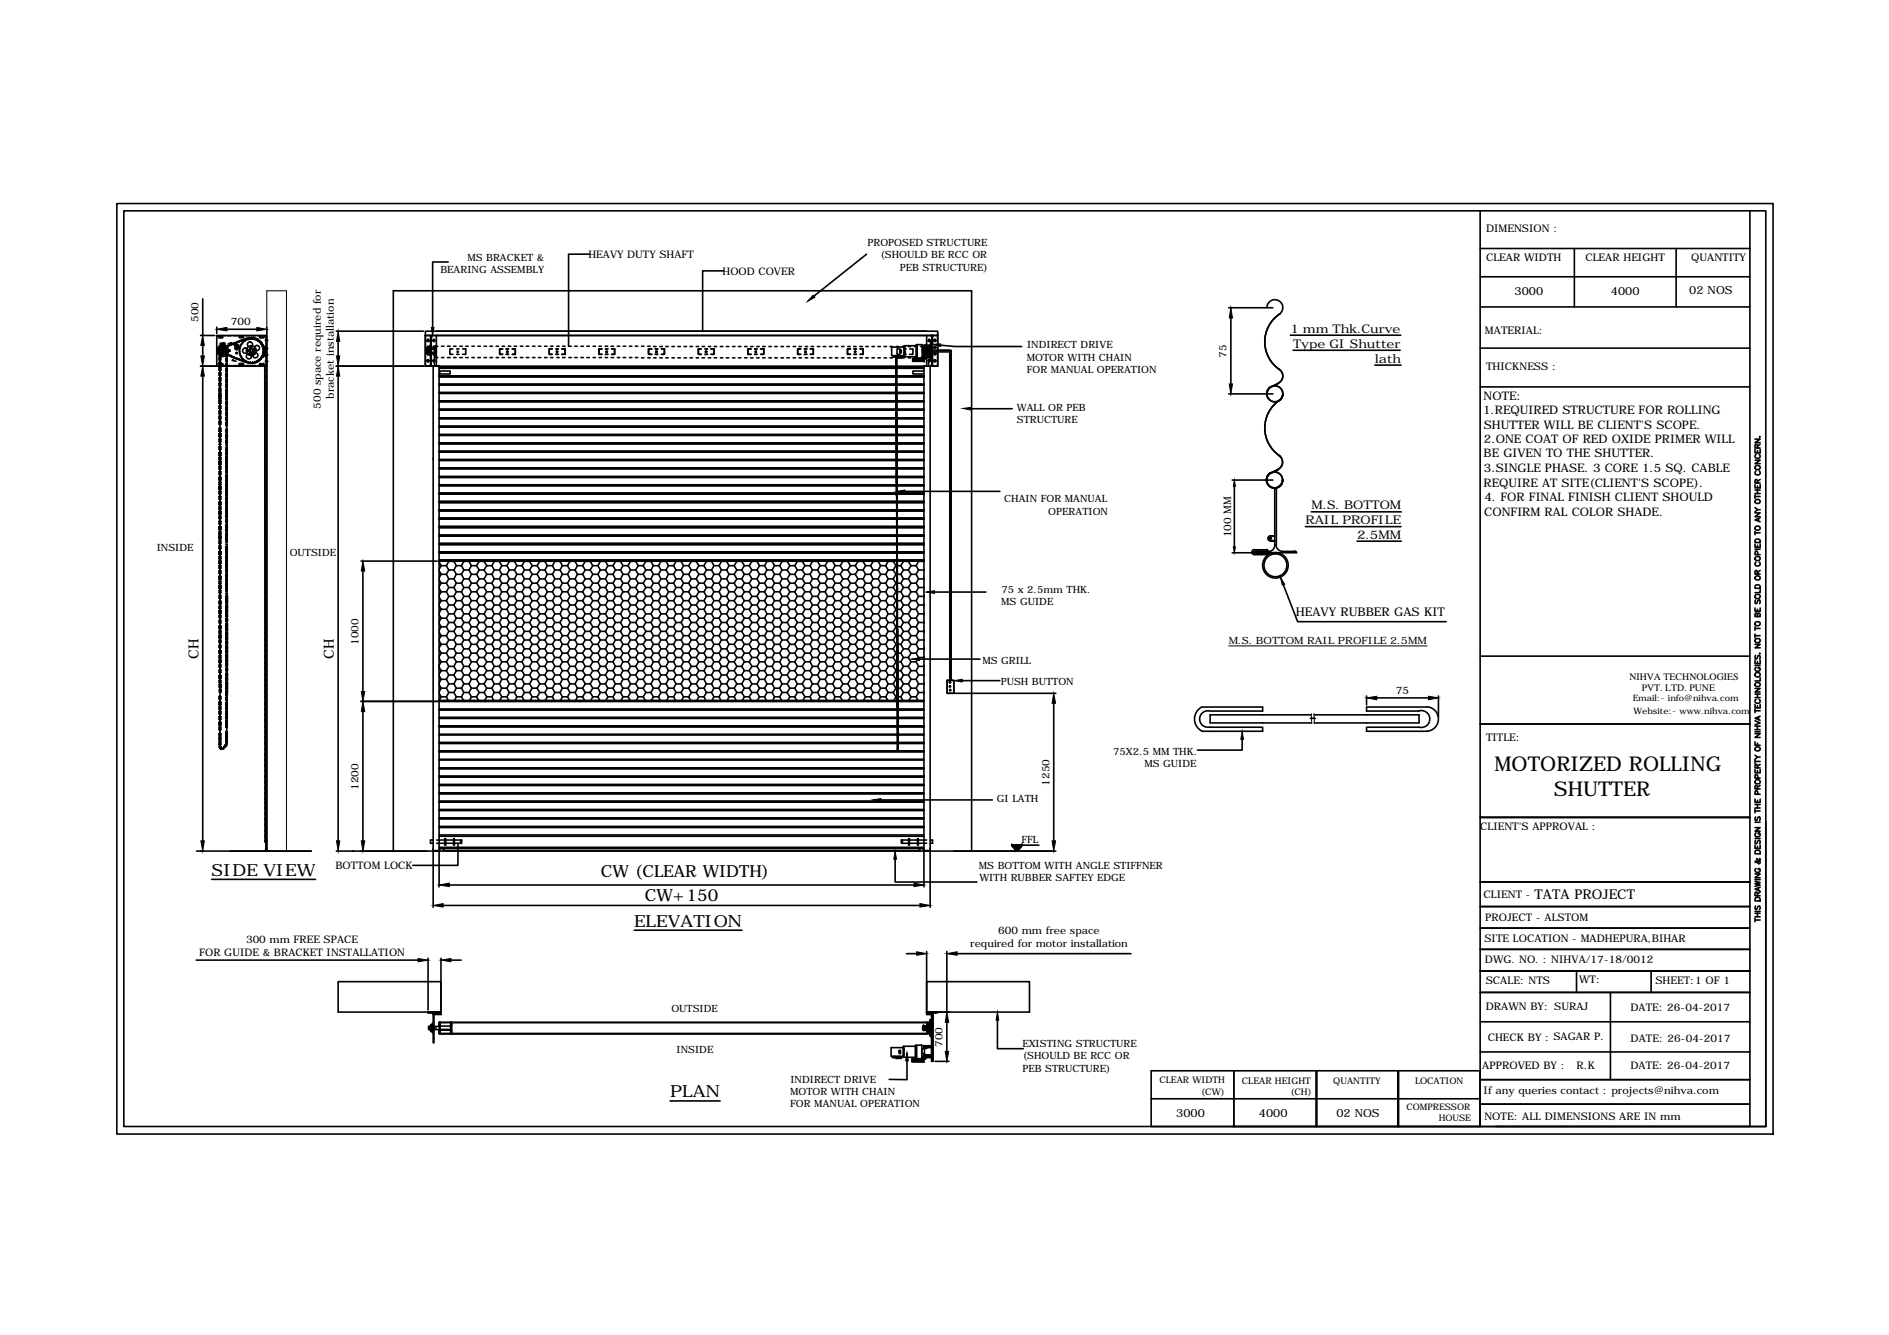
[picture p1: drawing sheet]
<svg xmlns="http://www.w3.org/2000/svg" width="297mm" height="210mm" viewBox="0 0 297 210" stroke-linecap="round" stroke-linejoin="round" font-family="sans-serif">
<defs><g id="words">
<g font-size="3.2">
<text x="235" y="121.2">MOTORIZED ROLLING</text>
<text x="244.3" y="125.1">SHUTTER</text>
</g>
<g font-size="2.6">
<text x="33.3" y="137.7">SIDE VIEW</text>
<text x="94.5" y="137.9">CW (CLEAR WIDTH)</text>
<text x="101.4" y="141.6">CW+150</text>
<text x="99.7" y="145.7">ELEVATION</text>
<text x="105.4" y="172.6">PLAN</text>
</g>
<g font-size="2.2">
<text x="31.2" y="103.6" transform="rotate(-90 31.2 103.6)">CH</text>
<text x="52.5" y="103.6" transform="rotate(-90 52.5 103.6)">CH</text>
</g>
<text font-size="2.1" x="241.3" y="141.4">TATA PROJECT</text>
<g font-size="1.9">
<text x="202.9" y="52.3">1 mm Thk.Curve</text>
<text x="203.3" y="54.7">Type GI Shutter</text>
<text x="216.2" y="57">lath</text>
<text x="233.2" y="65.1">1.REQUIRED STRUCTURE FOR ROLLING</text>
<text x="233.3" y="62.8">NOTE:</text>
<text x="233.3" y="71.9">BE GIVEN TO THE SHUTTER.</text>
<text x="233.3" y="67.4">SHUTTER WILL BE CLIENT'S SCOPE.</text>
<text x="233.3" y="69.7">2.ONE COAT OF RED OXIDE PRIMER WILL</text>
<text x="233.3" y="76.5">REQUIRE AT SITE(CLIENT'S SCOPE).</text>
<text x="233.3" y="74.2">3.SINGLE PHASE. 3 CORE 1.5 SQ. CABLE</text>
<text x="205.3" y="82.4">RAIL PROFILE</text>
<text x="206.2" y="80.1">M.S. BOTTOM</text>
<text x="233.4" y="81.1">CONFIRM RAL COLOR SHADE.</text>
<text x="233.4" y="78.8">4. FOR FINAL FINISH CLIENT SHOULD</text>
<text x="213.4" y="84.7">2.5MM</text>
<text x="203.8" y="96.9">HEAVY RUBBER GAS KIT</text>
</g>
<g font-size="1.8">
<text x="238.2" y="46.4">3000</text>
<text x="253.3" y="46.4">4000</text>
<text x="265.6" y="46.3">02 NOS</text>
<text x="185" y="175.7">3000</text>
<text x="198" y="175.7">4000</text>
<text x="210.1" y="175.7">02 NOS</text>
</g>
<g font-size="1.7">
<text x="233.7" y="36.5">DIMENSION :</text>
<text x="233.7" y="41.1">CLEAR WIDTH</text>
<text x="249.3" y="41.1">CLEAR HEIGHT</text>
<text x="265.9" y="41.1">QUANTITY</text>
<text x="233.5" y="52.5">MATERIAL:</text>
<text x="233.7" y="58.2">THICKNESS :</text>
<text x="233.7" y="116.6">TITLE:</text>
<text x="232.7" y="130.6">CLIENT'S APPROVAL :</text>
<text x="233.3" y="141.1">CLIENT -</text>
<text x="233.4" y="148">SITE LOCATION - MADHEPURA,BIHAR</text>
<text x="233.6" y="144.7">PROJECT - ALSTOM</text>
<text x="233.5" y="151.4">DWG. NO. : NIHVA/17-18/0012</text>
<text x="233.6" y="154.7">SCALE: NTS</text>
<text x="248.3" y="154.6">WT:</text>
<text x="260.3" y="154.7">SHEET:1 OF 1</text>
<text x="233.6" y="158.9">DRAWN BY: SURAJ</text>
<text x="256.4" y="159">DATE: 26-04-2017</text>
<text x="233.9" y="163.6">CHECK BY : SAGAR P.</text>
<text x="256.4" y="163.8">DATE: 26-04-2017</text>
<text x="233.1" y="168.1">APPROVED BY :</text>
<text x="233.3" y="172.1">If any queries contact : projects@nihva.com</text>
<text x="247.9" y="168.1">R.K</text>
<text x="256.4" y="168.1">DATE: 26-04-2017</text>
<text x="233.4" y="176">NOTE: ALL DIMENSIONS ARE IN mm</text>
</g>
<g font-size="1.6">
<text x="73.5" y="41">MS BRACKET &amp;</text>
<text x="92.5" y="40.6">HEAVY DUTY SHAFT</text>
<text x="136.4" y="38.7">PROPOSED STRUCTURE</text>
<text x="138.4" y="40.6">(SHOULD BE RCC OR</text>
<text x="69.3" y="42.9">BEARING ASSEMBLY</text>
<text x="113.6" y="43.2">HOOD COVER</text>
<text x="141.5" y="42.6">PEB STRUCTURE)</text>
<text x="31.2" y="50.6" transform="rotate(-90 31.2 50.6)">500</text>
<text x="36.3" y="51.1">700</text>
<text x="161.5" y="56.7">MOTOR WITH CHAIN</text>
<text x="161.5" y="58.6">FOR MANUAL OPERATION</text>
<text x="161.5" y="54.7">INDIRECT DRIVE</text>
<text x="192.9" y="56.3" transform="rotate(-90 192.9 56.3)">75</text>
<text x="50.5" y="64.3" transform="rotate(-90 50.5 64.3)">500 space required for</text>
<text x="52.5" y="62.7" transform="rotate(-90 52.5 62.7)">bracket installation</text>
<text x="159.9" y="64.6">WALL OR PEB</text>
<text x="159.9" y="66.5">STRUCTURE</text>
<text x="157.9" y="79">CHAIN FOR MANUAL</text>
<text x="164.8" y="80.9">OPERATION</text>
<text x="24.6" y="86.6">INSIDE</text>
<text x="45.6" y="87.4">OUTSIDE</text>
<text x="193.6" y="84.5" transform="rotate(-90 193.6 84.5)">100 MM</text>
<text x="157.4" y="95.2">MS GUIDE</text>
<text x="157.5" y="93.3">75 x 2.5mm THK.</text>
<text x="56.4" y="101.4" transform="rotate(-90 56.4 101.4)">1000</text>
<text x="193.2" y="101.2">M.S. BOTTOM RAIL PROFILE 2.5MM</text>
<text x="154.5" y="104.4">MS GRILL</text>
<text x="157.4" y="107.7">PUSH BUTTON</text>
<text x="256.2" y="106.9">NIHVA TECHNOLOGIES</text>
<text x="219.5" y="109.1">75</text>
<text x="258.1" y="108.7">PVT. LTD. PUNE</text>
<text x="175" y="118.7">75X2.5 MM THK.</text>
<text x="56.4" y="124.2" transform="rotate(-90 56.4 124.2)">1200</text>
<text x="165" y="123.5" transform="rotate(-90 165 123.5)">1250</text>
<text x="180" y="120.6">MS GUIDE</text>
<text x="156.8" y="126.2">GI LATH</text>
<text x="52.7" y="136.7">BOTTOM LOCK</text>
<text x="153.9" y="136.6">MS BOTTOM WITH ANGLE STIFFNER</text>
<text x="160.6" y="132.5">FFL</text>
<text x="154" y="138.5">WITH RUBBER SAFTEY EDGE</text>
<text x="38.7" y="148.3">300 mm FREE SPACE</text>
<text x="152.6" y="148.9">required for motor installation</text>
<text x="157" y="146.9">600 mm free space</text>
<text x="31.3" y="150.3">FOR GUIDE &amp; BRACKET INSTALLATION</text>
<text x="105.6" y="159.1">OUTSIDE</text>
<text x="106.4" y="165.6">INSIDE</text>
<text x="148.2" y="164.6" transform="rotate(-90 148.2 164.6)">700</text>
<text x="160.8" y="164.6">EXISTING STRUCTURE</text>
<text x="160.8" y="166.5">(SHOULD BE RCC OR</text>
<text x="124.2" y="172.2">MOTOR WITH CHAIN</text>
<text x="124.3" y="170.2">INDIRECT DRIVE</text>
<text x="160.8" y="168.5">PEB STRUCTURE)</text>
<text x="124.2" y="174.1">FOR MANUAL OPERATION</text>
</g>
<g font-size="1.4">
<text x="256.8" y="110.2">Email:- info@nihva.com</text>
<text x="256.9" y="112.3">Website:- www.nihva.com</text>
<text x="182.3" y="170.3">CLEAR WIDTH</text>
<text x="188.9" y="172.1">(CW)</text>
<text x="195.3" y="170.4">CLEAR HEIGHT</text>
<text x="202.9" y="172.2">(CH)</text>
<text x="209.6" y="170.4">QUANTITY</text>
<text x="222.5" y="170.4">LOCATION</text>
<text x="221.1" y="174.5">COMPRESSOR</text>
<text x="226.2" y="176.2">HOUSE</text>
</g>
</g></defs>
<!-- layer: 0 -->
<g fill="none" stroke="#000" stroke-width=".25">
<path d="M18.4 32h260.4v146.3h-260.4zM19.5 33.1h258.2v144h-258.2zM92.7 40h-3.3v14.4M136.3 40l-8.3 6.6M232.7 33.1v144M232.7 39.1h42.5M247.6 39.1v9.2M263.6 39.1v9.2M275.2 33.1v144h-94.2v-8.7h51.7v8.7h-12.8M31.5 57.6h9.9M31.5 52.7h2.3M31.9 47v5.7"/>
<path d="M31.9 54.3v1.7M31.9 59.1v73.1M34.1 51.4v1M34.1 57.5h.4M34.1 52.8h.4M34.4 52.9l-.1 .1 .1 .1M34.4 57.2l-.1 .1 .1 .1M34.5 52.9h.5M34.5 53.1h.5M34.5 57.2h.5M34.7 54.1h.6zM34.8 54v.1z"/>
<path d="M34.8 55.1h.1M34.8 54.1h.1M34.8 55.3h.1M34.8 57.5h.6M34.8 52.8h.6M34.8 55.2h.1M34.8 55h.1M34.8 55l.1 .3M34.9 55.3h.1M34.9 54.9a.32 .32 0 0 0 0 .5l2.1 .9 2.1 .8M34.9 54v.1zM34.9 54.9h.1"/>
<path d="M34.9 54.9a.28 .28 0 0 0 0 .5M34.9 54.9v.1M34.9 54.9l-.1 .1M34.9 55.4l2.1 .9 2.1 .7M34.9 55.3v.1M34.9 52.9l.2 .1-.2 .1M34.9 57.2h.1v.2h-.5M35 54.9h.1M35 55.4h.1M35.1 54.9h.1M35.1 54.9h-.2M35.1 54v.1z"/>
<path d="M35.1 54.8h.1M35.1 55.5h.1M35.1 55.3v.1M35.2 54.9v.1M35.2 54.1h.1M35.2 55.3h.1M35.2 55.3l-.1 .1-.1-.1M35.2 54h.1M35.2 54v.1v-.1M35.3 55.2h-.1M35.3 55.1h.1M35.3 55.2l-.1 .1"/>
<path d="M35.3 55.1v.1M35.3 55v.1M35.3 54.1h.1M35.3 54.7h.1M35.3 55.6h.1M35.4 54.3v-.3h-.8v.4M35.6 54.6h.1M35.6 55.8h.1M35.7 51.8h4.7M35.7 57.5h.7M35.7 52.8h.7M35.9 54.4h.1"/>
<path d="M35.9 55.8h.1M35.9 55h.3v.2h-.3M36.1 55v.2M36.2 54.3h.1M36.2 56h.1M36.2 53.9h.2l-.2 .1zM36.2 53.9l-.3 .2M36.4 54.2h.1M36.4 56h.1M36.5 56.6h.2v.1zM36.6 54.1h.1M36.6 56.2h.1"/>
<path d="M36.7 57.5h.6M36.7 52.8h.6M36.7 56.7l.4 .1M36.8 54h.1M36.8 56.3h.1M37 54.4l-.1-.1-.1-.2 .2-.1 .2 .5M37 54.4v.1M37 54.5l-.1 .1 .2 .4h.1l.3-.3M37.1 53.9h.1M37.1 56.4h.1M37.2 54.4l.2 .2M37.3 54.2l.1-.1z"/>
<path d="M37.4 54.2l.1 .3M37.4 53.8h.1M37.4 56.5h.1M37.4 54.6h.1M37.6 53.7h.1M37.6 56.6h.1M37.6 57.5h.7M37.6 52.8h.7M37.7 52.9h.5M37.7 52.9l-.1 .1 .1 .1M37.7 55.6h.1M37.7 54.6v.1"/>
<path d="M37.7 54.6l-.3 .1M37.8 54.7h-.2l.1 .3-.1 .1v.1l.1 .1-.1 .3h.2M37.8 55.6l-.1 .1 .1 .2h.1M37.8 55.9h.1M37.8 53.6h.1M37.8 56.6h.1M37.9 54.3l-.1 .1M37.9 54.4h-.1l-.1 .2 .1 .1-.4-.1M37.9 55.9l-.1 .1 .1 .2h.2M38 56.2h.1M38 54.1l-.2 .1 .1 .2M38.1 56.2v.3h.1"/>
<path d="M38.1 53.6h.1M38.1 56.7h.1M38.2 57.2l.1 .1-.1 .1M38.2 52.9l.1 .1-.1 .1h-.5M38.2 57.2h-.5l-.1 .1 .1 .1h.5M38.2 53.8h-.1v.3M38.3 56.4l-.1 .2h.2M38.3 53.5h.1M38.3 56.8h.1M38.4 53.6l-.2 .1 .1 .1M38.5 56.6v.2h.3M38.6 53.4h.1"/>
<path d="M38.6 56.9h.1M38.6 57.5h.6M38.6 52.8h.6M38.7 56.8h.1M38.7 53.5v-.1l-.2 .1v.1M38.8 56.8l.1 .2 .2-.1 .2 .2 .1-.1M38.8 53.3h.1M38.8 57h.1M39 56.9h.1M39 53.3h.1M39.1 53.4h-.1M39.1 53.2l-2.5 .8-1.8 .8"/>
<path d="M39.1 57.1h.1M39.1 53.2a2.01 2.01 0 0 1 2.4 1.9 2.01 2.01 0 0 1-2.4 2M39.1 53.2l-2.5 .9-1.7 .8M39.1 53.3a1.93 1.93 0 0 1 2.3 1.8 1.93 1.93 0 0 1-2.3 1.9M39.1 55.2l.3 .3M39.2 55l.1 .1-.1 .1M39.3 53.2h.1M39.4 53.3l-.1-.1-.2 .2-.3-.1-.1 .2M39.4 57.1h.1M39.4 53.3h-.1M39.4 53.3l.2-.1 .1 .1M39.4 57l.1 .1 .2-.1-.1 .1h-.1z"/>
<path d="M39.4 54.8l-.3 .2M39.5 54.8v.1l.2-.1M39.5 55.5v-.1l.2 .1M39.5 53.2h.1M39.5 57.5h.7M39.5 52.8h.7M39.6 54.8l.3 .2-.1 .1 .1 .1-.1 .2-.2 .1M39.7 57h.1M39.7 53.3l.1-.1 .2 .2M39.7 57.1h.1M39.8 53.2h.1M40 53.4h.1"/>
<path d="M40 56.9v.1h-.3M40 56.9h.1M40 53.4l.3-.1v.2M40 57.1h.1M40.1 53.3h.1M40.3 57h.1M40.3 53.5h.1M40.3 56.8v.1h-.3M40.3 53.3h.1M40.3 56.8h.1M40.3 53.5l.1-.1 .2 .1v.1h.1l.2 .1-.1 .1M40.5 56.9h.1"/>
<path d="M40.5 57.5h.6M40.5 52.8h.6M40.6 53.4h.1M40.6 53.6h.1M40.6 56.6v.1M40.6 56.6v.2h-.3M40.7 56.7h.1M40.8 53.8l.3 .2-.1 .1M40.8 56.4l.1 .2-.2 .1-.1-.1M40.9 53.7h.1M40.9 56.6h.1M40.9 52.9l-.1 .1 .1 .1"/>
<path d="M40.9 57.2l-.1 .1 .1 .1h.5M40.9 52.9h.5M40.9 53.1h.5M40.9 57.2h.5M41 56.2l.1 .1-.3 .2M41.1 54.1l.2 .1-.1 .1M41.1 56.4h.1M41.1 53.9h.1M41.2 54.4h.2l-.1 .3M41.2 55.9l.1 .1-.2 .2M41.2 56.2h.1M41.2 54.1h.1"/>
<path d="M41.3 54.6l.2 .3-.1 .1 .1 .1v.1l-.1 .1 .1 .1-.1 .2h-.1M41.3 55.6l.1 .3h-.2M41.3 56h.1M41.4 54.4h.1M41.4 55.8h.1M41.4 52.9l.1 .1-.1 .1M41.4 57.2l.1 .1-.1 .1M41.4 54.6h.1M41.4 57.5h.4M41.4 52.8h.4M41.5 55.5h.1M41.5 54.8h.1"/>
<path d="M41.5 55.3h.1M41.5 55h.1M41.5 55.8h.2l-.3 .3zM41.6 54.4a1.93 1.93 0 0 1 0 1.4M41.7 55.8h.1M41.7 53.5h.1M41.7 54.8h.1M41.7 56.8h.1M41.8 52.7h-7.7v4.9h7.7M41.8 52.7h.2v4.9h-.2M41.8 54.9h.2M41.8 52.7v4.9"/>
<path d="M41.8 55.9h.2M41.8 54.7h.2M41.8 55.7h.2M41.8 56.9h.2M41.8 56.7h.2M41.8 53.6h.2M41.8 53.4h.2M41.9 55.8h.1M41.9 53.5h.1M41.9 54.8h.1M41.9 56.8h.1M42 51.4v1"/>
<path d="M42 55.8h.1M42 53.5h.1M42 54.8h.1M42 56.8h.1M52.9 57.6h13.7M52.9 52.1h13.7M53.2 53.7v2.3M53.2 59.1v73.1M66.9 52.7h1.7v4.9h-1.7zM66.9 52.1h80.5v.6h-80.5zM66.9 57.6h1.7M67.1 55.2h.3"/>
<path d="M67.1 53.6h.4M67.1 54.7h.4M67.1 56.7h.4M67.1 55.6h.4M67.2 55.4h.5M67.3 53.3v.4M67.3 54.4v1.4M67.3 56.6v.3M67.3 55.7h.4M67.3 54.6h.4M67.4 55.2h.1M67.6 54.4h.1v1.5h-.1z"/>
<path d="M67.6 54.8h-.4v.7h.4M67.6 55.8h.1M67.6 54.5h.1M67.6 55.6h.1M67.6 55.2h.3M67.6 54.7h.1M67.7 52.7v4.9M67.8 52.7v4.9M68 53.6h.5M68 54.7h.5M68 56.7h.5M68 55.6h.5"/>
<path d="M68.2 53.3v.4M68.2 54.4v.5M68.2 55.4v.4M68.2 56.6v.3M68.3 55.6l.2 .1M68.3 54.9h-1.2v.5h1.2M68.3 55h.2M68.3 56.2h.5M68.5 54.4v1.8M68.6 52.1h77.1M68.8 54.4h-.5v3.2M69 57.6h.1"/>
<path d="M69 58.3h1.8v.5h-1.8M69 59.2h76.3M69 59.1h76.3M69 57.9h76.3M69 57.8h76.3M69.2 58.6h.1M69.4 56.2h.4M69.4 54.4h.4M70.4 56.2h.4M70.4 54.4h.4M70.5 41.2h-2.5v10.3M71.2 54.9h-.5v.8h.5"/>
<path d="M71.3 56.2h.4M71.3 54.4h.4M71.8 55.7h.4M71.8 54.9h.4M71.9 55.2l.2 .1-.1 .1zM72.3 56.2h.4M72.3 54.4h.4M72.7 54.9h.5v.8h-.5M73.2 56.2h.4M73.2 54.4h.4M74.2 56.2h.4M74.2 54.4h.4"/>
<path d="M75.1 56.2h.4M75.1 54.4h.4M76.1 56.2h.4M76.1 54.4h.4M77 56.2h.4M77 54.4h.4M78 56.2h.4M78 54.4h.4M79 56.2h.3M79 54.4h.3M79 54.9h-.4v.8h.4M79.6 55.7h.4"/>
<path d="M79.6 54.9h.4M79.7 55.3l.1-.1v.2zM79.9 56.2h.4M79.9 54.4h.4M80.6 54.9h.4v.8h-.4M80.9 56.2h.3M80.9 54.4h.3M81.8 56.2h.4M81.8 54.4h.4M82.8 56.2h.3M82.8 54.4h.3M83.7 56.2h.4"/>
<path d="M83.7 54.4h.4M84.7 56.2h.3M84.7 54.4h.3M85.6 56.2h.4M85.6 54.4h.4M86.6 56.2h.4M86.6 54.4h.4M86.8 54.9h-.4v.8h.4M87.4 55.7h.4M87.4 54.9h.4M87.5 55.2l.2 .1-.1 .1zM87.5 56.2h.4"/>
<path d="M87.5 54.4h.4M88.3 54.9h.6v.8h-.6M88.5 56.2h.4M88.5 54.4h.4M89.5 56.2h.3M89.5 54.4h.3M90.4 56.2h.4M90.4 54.4h.4M91.4 56.2h.3M91.4 54.4h.3M92.3 56.2h.4M92.3 54.4h.4"/>
<path d="M93.3 56.2h.3M93.3 54.4h.3M94.2 56.2h.4M94.2 54.4h.4M94.7 54.9h-.5v.8h.5M95.2 56.2h.3M95.2 54.4h.3M95.2 55.7h.4M95.2 54.9h.4M95.4 55.2l.1 .1-.1 .1-.1-.1zM96.1 56.2h.4M96.1 54.4h.4"/>
<path d="M96.2 54.9h.4v.8h-.4M97.1 56.2h.4M97.1 54.4h.4M98 56.2h.4M98 54.4h.4M99 56.2h.4M99 54.4h.4M99.9 56.2h.4M99.9 54.4h.4M100.9 56.3h.4M100.9 54.4h.4M101.9 56.3h.3"/>
<path d="M101.9 54.4h.3M102.5 54.9h-.5v.8h.5M102.8 54.5h.4M102.8 56.3h.4M103 55.7h.4M103 54.9h.4M103.1 55.2h.2v.2h-.2zM103.8 54.5h.3M103.8 56.3h.3M104 54.9h.5v.8h-.5M104.7 54.5h.4M104.7 56.3h.4"/>
<path d="M105.7 54.5h.3M105.7 56.3h.3M106.6 54.5h.4M106.6 56.3h.4M107.6 54.5h.4M107.6 56.3h.4M108.5 54.5h.4M108.5 56.3h.4M109.5 54.5h.4M109.5 56.3h.4M110.3 54.9h-.5v.8h.5M110.4 54.5h.4"/>
<path d="M110.4 56.3h.4M110.9 55.7h.4M110.9 54.9h.4M110.9 55.3l.1-.1 .1 .1-.1 .1zM111.4 54.5h.4M111.4 56.3h.4M111.8 54.9h.5v.8h-.5M112.3 54.5h.4M112.3 56.3h.4M113.3 54.5h.4M113.3 56.3h.4M113.8 42.6h-3.3v9.5"/>
<path d="M114.2 54.5h.4M114.2 56.3h.4M115.2 54.5h.4M115.2 56.3h.4M116.1 54.5h.4M116.1 56.3h.4M117.1 54.5h.4M117.1 56.3h.4M118 54.5h.4M118 56.3h.4M118.1 54.9h-.5v.8h.5M118.7 55.7h.3"/>
<path d="M118.7 54.9h.3M118.7 55.3l.1-.1 .1 .2zM119 54.5h.4M119 56.3h.4M119.6 54.9h.5v.8h-.5M119.9 54.5h.4M119.9 56.3h.4M120.9 54.5h.4M120.9 56.3h.4M121.8 54.5h.4M121.8 56.3h.4M122.8 54.5h.4"/>
<path d="M122.8 56.3h.4M123.7 54.5h.4M123.7 56.3h.4M124.7 54.5h.4M124.7 56.3h.4M125.6 54.5h.4M125.6 56.3h.4M125.9 54.9h-.5v.8h.5M126.5 55.7h.4M126.5 54.9h.4M126.5 55.3l.2-.1v.1v.1zM126.6 54.5h.4"/>
<path d="M126.6 56.3h.4M127.4 54.9h.5v.8h-.5M127.6 54.5h.3M127.6 56.3h.3M128.5 54.5h.4M128.5 56.3h.4M129.5 54.5h.3M129.5 56.3h.3M130.4 54.5h.4M130.4 56.3h.4M131.4 54.5h.3M131.4 56.3h.3"/>
<path d="M132.3 54.5h.4M132.3 56.3h.4M133.3 54.5h.4M133.3 56.3h.4M133.7 54.9h-.4v.8h.4M134.2 54.5h.4M134.2 56.3h.4M134.3 55.7h.4M134.3 54.9h.4M134.5 55.2v.2l-.1-.1zM135.2 54.5h.4M135.2 56.3h.4"/>
<path d="M135.3 54.9h.4v.8h-.4M136.1 54.5h.4M136.1 56.3h.4M137.1 54.5h.4M137.1 56.3h.4M138 54.5h.4M138 56.3h.4M139 54.5h.4M139 56.3h.4M140 54.5h.3M140 56.3h.3M140.7 55.9v.2h-.2h.3v-.2"/>
<path d="M140.9 56.3l1-.1h-.9l.1 .1M140.9 54.5h.4M141 56.2h.1M141 56.1l-.1 .1M141.1 56.1h.1M141.3 55.9v.3h.3v-.3M141.3 56.1h.1M141.5 55h.2v.5h-.2zM141.5 54.9h-.4v.8h.4M141.6 55.1h.1M141.6 55.4h.1M141.9 56.2h.1"/>
<path d="M141.9 54.5h.3M141.9 56.3h.3M142.1 55.7h.4M142.1 54.9h.4M142.2 54.6h-2v1.3h2M142.2 54.8h.1M142.2 55.6v.1zM142.2 55.2l.2 .1-.1 .1zM142.3 54.4v1.7M142.8 54.5h.4M142.8 56.3h.4M143 54.9h.6v.8h-.6"/>
<path d="M143.5 56.4h1.8M143.6 56.7h1.6h-1.6M143.6 56.5l.1 .2zM143.7 56.6l.1 .1zM143.8 54.5h.3M143.8 56.3h.3M143.8 56.6h.1M143.8 56.6v.1v-.1M143.8 56.5l.1 .2zM144.1 54.2h.9v2.1h-.9zM144.1 54.4h-1.9v1.7h1.9M144.1 54.5h.1z"/>
<path d="M144.1 55.2h.1zM144.1 56h.1zM144.1 56.6l.1 .1zM144.2 56.6l.1 .1zM144.2 54.2v2.1M144.3 56.6l.1 .1zM144.4 56.6h.1M144.4 56.6v.1v-.1M144.4 56.6l.1 .1zM144.5 56.6l.1 .1zM144.6 56.6l.1 .1zM144.7 54.5h.4"/>
<path d="M144.7 56.3h.4M144.9 56.5h.1M144.9 56.5v.2v-.2M144.9 56.6l.1 .1zM145 56h.1M145 56.6l.1 .1zM145 56.1h.5M145.1 56.5l.1 .2zM145.2 54.9v.5M145.2 54.7v.3h.2M145.2 54.9v.6zM145.2 55h.1"/>
<path d="M145.2 55.2v.1M145.3 57.6h1v76.1h-.2M145.3 57.6v81.8M145.3 58.3h-1.7v.5h1.7M145.3 56.3v.5M145.3 57.6h2.1M145.3 56.3h-1.8v.5h1.8M145.3 56.9h.1M145.3 54.4h.4M145.3 54.3h1.3M145.3 54.3v.2M145.3 55.8v.2h.2"/>
<path d="M145.3 55.8h.2M145.3 54.5h.2M145.3 56.2h.2M145.3 55.8h.4M145.3 54.3v.1M145.3 55.8v.1M145.4 55.3l-.2-.1v.3M145.4 56.3h.1M145.5 55.9l-.2 .1M145.5 54.7h-.5v.8h.5M145.5 56.3h.1M145.5 56.2h.1"/>
<path d="M145.5 54.3v2M145.5 56.1h1.1M145.5 55.7h1.1M145.5 56h.2M145.5 56.2h-.2v.7M145.7 56.3h.5M145.7 54.3v-1.6h1.7v4.9h-1.7v-1.3M145.8 54.4h.2M145.8 55.8h.2M145.8 56h.2M145.8 56.1l-.3 .3v-.1M145.9 53.6h.4"/>
<path d="M145.9 56.7h.4M146 54.7h-.8v.3h.2v-.1h.6M146 55.4h-.6v-.1h-.2v.2h.8M146 54.7l.1-.1v1h-.1zM146 55.2h-.8h.8M146 56.9v.7M146.1 54.4v1.8M146.1 54.4h.2M146.1 55.8h.2M146.1 56h.2M146.1 54.6h.1v1h-.1M146.1 55.4h.2"/>
<path d="M146.1 53.3v.4M146.1 56.6v.3M146.2 54.4v1.8M146.3 54.5h-1M146.3 52.7l.3 .1v4.7l-.3 .1M146.3 53.9v1.3v-1.1l-.1 .1v1.9l.1 .1v-1v1.2M146.3 53.9h.1M146.3 56.4h.1M146.3 54.4h.3M146.3 54.5h.3M146.3 55.8h.3M146.3 56h.3"/>
<path d="M146.4 53.9h.1M146.4 53.8v-.1h.2l-.1 1.5M146.4 56.4h.1M146.4 55.4h.2M146.4 53.9v2.5M146.5 55.2l.1 1.4h-.2v-.2M146.5 55.2l.1 1.4M146.5 52.7v4.9M146.6 54.6h-.8v.1h-.3M146.6 53.7h.1M146.6 53.7l-.1 1.5M146.6 56.6h.1"/>
<path d="M146.6 55.8h.1M146.6 55.9h.1M146.6 54.9h-1.5v.5h.9M146.6 52.7v4.9M146.8 53.6h.4M146.8 54.7h.4M146.8 56.7h.4M146.8 55.6h.4M147 53.3v.4M147 54.4v.5M147 55.4v.4M147 56.6v.3"/>
<path d="M147.4 55.1h2.2v51.9h.4v2h-1.1v-2h.5v-49.4M147.4 52.4v5.2h-80.5v-4.9M147.9 54.3l2.2 .2h10.6M149.4 57.6h.1M193.2 48.4h7M193.5 50v10.4M199.2 48.4a1.25 1.25 0 0 1 1.8-1.1 1.25 1.25 0 0 1 .2 2.1M200.3 50.2l1-.9a5.3 5.3 0 0 0 0 8.9 5.3 5.3 0 0 1-1-8zM201.1 58a1.25 1.25 0 0 1 .6 1.2 1.25 1.25 0 0 1-.7 1.1M201.2 58.1a1.25 1.25 0 0 1-.2 2.2M202.9 52.7h17.4M203.3 55.1h16.9"/>
<path d="M216.2 57.4h4.1M232.7 48.3h42.5M232.7 43.5h42.5M232.7 54.7h42.5M34.6 68.7v.3M35.6 71.6h.1M35.6 73h.1M35.6 73.7h.1M35.6 75.9h.1M35.6 77.3h.1M35.6 79.4h.1M35.6 68.9v.3"/>
<path d="M68.1 72.2h.1M69 73.7h76.3M69 73.6h76.3M69 72.4h76.3M69 72.3h76.3M69 71.1h76.3M69 71h76.3M69 69.8h76.3M69 69.6h76.3M69 68.5h76.3M69 68.3h76.3M69 67.1h76.3"/>
<path d="M69 67h76.3M69 65.8h76.3M69 65.7h76.3M69 64.5h76.3M69 64.3h76.3M69 63.2h76.3M69 63h76.3M69 61.8h76.3M69 61.7h76.3M69 60.5h76.3M69 60.4h76.3M69 77.7h76.3"/>
<path d="M69 77.6h76.3M69 76.4h76.3M69 76.2h76.3M69 75.1h76.3M69 74.9h76.3M69 79h76.3M69 78.9h76.3M142.3 77.3h14.9M149.4 62.3h.1M152.7 64.3h6.5M193.2 61.9h7M193.8 75.5h6.4"/>
<path d="M194.1 76.5v9.5M199.2 61.9h.1M199.2 75.5a1.25 1.25 0 0 1 1.8-1.1 1.25 1.25 0 0 1 .1 2.1M199.2 75.5h.1M199.7 74.4a1.29 1.29 0 0 0 .1 2.2 1.29 1.29 0 0 0 1.9-1.1h.1M199.8 74.4a1.25 1.25 0 0 0 0 2.2 1.25 1.25 0 0 0 1.9-1.1M199.8 60.8a1.28 1.28 0 0 0 0 2.2 1.28 1.28 0 0 0 1.9-1.1 1.25 1.25 0 0 1-1.8 1.1 1.25 1.25 0 0 1-.1-2.1M200.3 63.7l1-.8a5.3 5.3 0 0 0 0 8.8 5.3 5.3 0 0 1-1-8zM200.4 76.8v8.9M200.7 76.9v8.8M200.8 76.7l-.1 .2M201 60.3l-1.2 .6 1.2-.6"/>
<path d="M201 73.8l-1.2 .6 1.2-.6M201 71.6a1.25 1.25 0 0 1 .7 1.1 1.25 1.25 0 0 1-.7 1.1 1.25 1.25 0 0 0 .1-2.2M201.2 62.9a1.25 1.25 0 0 0-.2-2.1 1.25 1.25 0 0 0-1.8 1.1 1.25 1.25 0 0 1 1.9-1.1 1.25 1.25 0 0 1 0 2.2M232.7 60.8h42.5M276 76.2v.5h.8v-.5M276 72.3h.8l-.8 .6h.8M276 70.7v.5h.8v-.5M276 69h.8l-.8 .6h.8M276 77.8v.6M276 79.8l.4 .3M276 78.1h.8M276 77.6h.8"/>
<path d="M276 77h.8M276.1 74a.34 .34 0 0 0-.1 .4 .34 .34 0 0 0 .3 .3 .38 .38 0 0 0 .4-.2 .38 .38 0 0 0 0-.4l-.1-.1M276.1 71.5a.31 .31 0 0 0-.1 .3 .31 .31 0 0 0 .3 .3h.2a.31 .31 0 0 0 .3-.3 .31 .31 0 0 0-.2-.3M276.4 75.9l-.1-.4-.3-.1v.5h.8M276.4 70.4l-.1-.5h-.3v.5h.8M276.4 70.9v.3M276.4 76.4v.3M276.4 77v.6M276.7 68.7h.1zM276.8 75.4l-.4 .3M276.8 69.9l-.4 .2M35.6 80.8h.1"/>
<path d="M35.6 81.4h.1M35.6 83.7h.1M35.6 85.1h.1M35.6 87.2h.1M35.6 88.6h.1M35.6 89.2h.1M35.6 91.5h.1M35.6 92.9h.1M35.6 95h.1M35.6 96.4h.1M35.6 97h.1M35.6 99.3h.1"/>
<path d="M56.8 88.2h11.9M57.1 89.8v18.9M69 86.9h76.3M69 84.3h76.3M69 82.8h76.3M69 88.2h76.3M69 80.3h76.3M69 80.2h76.3M69 81.6h76.3M69 81.5h76.3M69 82.9h76.3M69 84.2h76.3"/>
<path d="M69 85.6h76.3M69 85.5h76.3M69 86.8h76.3M69 88.1h76.3M69 99.4l.4 .5M69 98l.4 .6M69 96.6l.4 .6M69 95.3l.4 .5M69 93.9l.4 .5M69 92.5l.4 .5M69 91.1l.4 .6M69 89.7l.4 .6"/>
<path d="M69 88.4l.4 .5M69.4 99.9h.8M69.4 88.9h.8M69.4 90.3h.8M69.4 91.7h.8M69.4 93h.8M69.4 94.4h.8M69.4 95.8h.8M69.4 97.2h.8M69.4 98.6h.8M69.4 88.9l-.4 .6M69.4 90.3l-.4 .5"/>
<path d="M69.4 91.7l-.4 .5M69.4 93l-.4 .6M69.4 94.4l-.4 .6M69.4 95.8l-.4 .6M69.4 97.2l-.4 .5M69.4 98.6l-.4 .5M69.4 99.9l-.4 .6M70.2 99.9l.4 .7M70.2 98.6l.4 .7M70.2 97.2l.4 .7M70.2 95.8l.4 .7M70.2 94.4l.4 .7"/>
<path d="M70.2 93l.4 .8M70.2 91.7l.4 .7M70.2 90.3l.4 .7M70.2 88.9l.4 .7M70.6 88.3h.8M70.6 89.6h.8M70.6 91h.8M70.6 92.4h.8M70.6 93.8h.8M70.6 95.1h.8M70.6 96.5h.8M70.6 97.9h.8"/>
<path d="M70.6 99.3h.8M70.6 88.2v.1M70.6 88.3l-.4 .6M70.6 89.6l-.4 .7M70.6 91l-.4 .7M70.6 92.4l-.4 .6M70.6 93.8l-.4 .6M70.6 95.1l-.4 .7M70.6 96.5l-.4 .7M70.6 97.9l-.4 .7M70.6 99.3l-.4 .6M71.4 99.3l.4 .6"/>
<path d="M71.4 97.9l.4 .7M71.4 96.5l.4 .7M71.4 95.1l.4 .7M71.4 93.8l.4 .6M71.4 92.4l.4 .6M71.4 91l.4 .7M71.4 89.6l.4 .7M71.4 88.3l.4 .6M71.4 88.2v.1M71.8 99.9h.8M71.8 88.9h.8M71.8 90.3h.8"/>
<path d="M71.8 91.7h.8M71.8 93h.8M71.8 94.4h.8M71.8 95.8h.8M71.8 97.2h.8M71.8 98.6h.8M71.8 88.9l-.4 .7M71.8 90.3l-.4 .7M71.8 91.7l-.4 .7M71.8 93l-.4 .8M71.8 94.4l-.4 .7M71.8 95.8l-.4 .7"/>
<path d="M71.8 97.2l-.4 .7M71.8 98.6l-.4 .7M71.8 99.9l-.4 .7M72.6 99.9l.3 .7M72.6 98.6l.3 .7M72.6 97.2l.3 .7M72.6 95.8l.3 .7M72.6 94.4l.3 .7M72.6 93l.3 .8M72.6 91.7l.3 .7M72.6 90.3l.3 .7M72.6 88.9l.3 .7"/>
<path d="M72.9 88.3h.8M72.9 89.6h.8M72.9 91h.8M72.9 92.4h.8M72.9 93.8h.8M72.9 95.1h.8M72.9 96.5h.8M72.9 97.9h.8M72.9 99.3h.8M72.9 88.2v.1M72.9 88.3l-.3 .6M72.9 89.6l-.3 .7"/>
<path d="M72.9 91l-.3 .7M72.9 92.4l-.3 .6M72.9 93.8l-.3 .6M72.9 95.1l-.3 .7M72.9 96.5l-.3 .7M72.9 97.9l-.3 .7M72.9 99.3l-.3 .6M73.7 99.3l.4 .6M73.7 97.9l.4 .7M73.7 96.5l.4 .7M73.7 95.1l.4 .7M73.7 93.8l.4 .6"/>
<path d="M73.7 92.4l.4 .6M73.7 91l.4 .7M73.7 89.6l.4 .7M73.7 88.3l.4 .6M73.7 88.2v.1M74.1 99.9h.8M74.1 88.9h.8M74.1 90.3h.8M74.1 91.7h.8M74.1 93h.8M74.1 94.4h.8M74.1 95.8h.8"/>
<path d="M74.1 97.2h.8M74.1 98.6h.8M74.1 88.9l-.4 .7M74.1 90.3l-.4 .7M74.1 91.7l-.4 .7M74.1 93l-.4 .8M74.1 94.4l-.4 .7M74.1 95.8l-.4 .7M74.1 97.2l-.4 .7M74.1 98.6l-.4 .7M74.1 99.9l-.4 .7M74.9 99.9l.5 .7"/>
<path d="M74.9 98.6l.5 .7M74.9 97.2l.5 .7M74.9 95.8l.5 .7M74.9 94.4l.5 .7M74.9 93l.5 .8M74.9 91.7l.5 .7M74.9 90.3l.5 .7M74.9 88.9l.5 .7M75.3 88.2l.1 .1M75.4 88.3h.7M75.4 89.6h.7M75.4 91h.7"/>
<path d="M75.4 92.4h.7M75.4 93.8h.7M75.4 95.1h.7M75.4 96.5h.7M75.4 97.9h.7M75.4 99.3h.7M75.4 88.3l-.5 .6M75.4 89.6l-.5 .7M75.4 91l-.5 .7M75.4 92.4l-.5 .6M75.4 93.8l-.5 .6M75.4 95.1l-.5 .7"/>
<path d="M75.4 96.5l-.5 .7M75.4 97.9l-.5 .7M75.4 99.3l-.5 .6M76.1 99.3l.4 .6M76.1 97.9l.4 .7M76.1 96.5l.4 .7M76.1 95.1l.4 .7M76.1 93.8l.4 .6M76.1 92.4l.4 .6M76.1 91l.4 .7M76.1 89.6l.4 .7M76.1 88.3l.4 .6"/>
<path d="M76.2 88.2l-.1 .1M76.5 99.9h.8M76.5 88.9h.8M76.5 90.3h.8M76.5 91.7h.8M76.5 93h.8M76.5 94.4h.8M76.5 95.8h.8M76.5 97.2h.8M76.5 98.6h.8M76.5 88.9l-.4 .7M76.5 90.3l-.4 .7"/>
<path d="M76.5 91.7l-.4 .7M76.5 93l-.4 .8M76.5 94.4l-.4 .7M76.5 95.8l-.4 .7M76.5 97.2l-.4 .7M76.5 98.6l-.4 .7M76.5 99.9l-.4 .7M77.3 99.9l.4 .7M77.3 98.6l.4 .7M77.3 97.2l.4 .7M77.3 95.8l.4 .7M77.3 94.4l.4 .7"/>
<path d="M77.3 93l.4 .8M77.3 91.7l.4 .7M77.3 90.3l.4 .7M77.3 88.9l.4 .7M77.7 88.2v.1M77.7 88.3h.8M77.7 89.6h.8M77.7 91h.8M77.7 92.4h.8M77.7 93.8h.8M77.7 95.1h.8M77.7 96.5h.8"/>
<path d="M77.7 97.9h.8M77.7 99.3h.8M77.7 88.3l-.4 .6M77.7 89.6l-.4 .7M77.7 91l-.4 .7M77.7 92.4l-.4 .6M77.7 93.8l-.4 .6M77.7 95.1l-.4 .7M77.7 96.5l-.4 .7M77.7 97.9l-.4 .7M77.7 99.3l-.4 .6M78.5 99.3l.4 .6"/>
<path d="M78.5 97.9l.4 .7M78.5 96.5l.4 .7M78.5 95.1l.4 .7M78.5 93.8l.4 .6M78.5 92.4l.4 .6M78.5 91l.4 .7M78.5 89.6l.4 .7M78.5 88.3l.4 .6M78.5 88.2v.1M78.9 99.9h.8M78.9 88.9h.8M78.9 90.3h.8"/>
<path d="M78.9 91.7h.8M78.9 93h.8M78.9 94.4h.8M78.9 95.8h.8M78.9 97.2h.8M78.9 98.6h.8M78.9 88.9l-.4 .7M78.9 90.3l-.4 .7M78.9 91.7l-.4 .7M78.9 93l-.4 .8M78.9 94.4l-.4 .7M78.9 95.8l-.4 .7"/>
<path d="M78.9 97.2l-.4 .7M78.9 98.6l-.4 .7M78.9 99.9l-.4 .7M79.7 99.9l.4 .7M79.7 98.6l.4 .7M79.7 97.2l.4 .7M79.7 95.8l.4 .7M79.7 94.4l.4 .7M79.7 93l.4 .8M79.7 91.7l.4 .7M79.7 90.3l.4 .7M79.7 88.9l.4 .7"/>
<path d="M80.1 88.3h.8M80.1 89.6h.8M80.1 91h.8M80.1 92.4h.8M80.1 93.8h.8M80.1 95.1h.8M80.1 96.5h.8M80.1 97.9h.8M80.1 99.3h.8M80.1 88.2v.1M80.1 88.3l-.4 .6M80.1 89.6l-.4 .7"/>
<path d="M80.1 91l-.4 .7M80.1 92.4l-.4 .6M80.1 93.8l-.4 .6M80.1 95.1l-.4 .7M80.1 96.5l-.4 .7M80.1 97.9l-.4 .7M80.1 99.3l-.4 .6M80.9 99.3l.4 .6M80.9 97.9l.4 .7M80.9 96.5l.4 .7M80.9 95.1l.4 .7M80.9 93.8l.4 .6"/>
<path d="M80.9 92.4l.4 .6M80.9 91l.4 .7M80.9 89.6l.4 .7M80.9 88.3l.4 .6M80.9 88.2v.1M81.3 99.9h.8M81.3 88.9h.8M81.3 90.3h.8M81.3 91.7h.8M81.3 93h.8M81.3 94.4h.8M81.3 95.8h.8"/>
<path d="M81.3 97.2h.8M81.3 98.6h.8M81.3 88.9l-.4 .7M81.3 90.3l-.4 .7M81.3 91.7l-.4 .7M81.3 93l-.4 .8M81.3 94.4l-.4 .7M81.3 95.8l-.4 .7M81.3 97.2l-.4 .7M81.3 98.6l-.4 .7M81.3 99.9l-.4 .7M82.1 99.9l.4 .7"/>
<path d="M82.1 98.6l.4 .7M82.1 97.2l.4 .7M82.1 95.8l.4 .7M82.1 94.4l.4 .7M82.1 93l.4 .8M82.1 91.7l.4 .7M82.1 90.3l.4 .7M82.1 88.9l.4 .7M82.5 88.3h.8M82.5 89.6h.8M82.5 91h.8M82.5 92.4h.8"/>
<path d="M82.5 93.8h.8M82.5 95.1h.8M82.5 96.5h.8M82.5 97.9h.8M82.5 99.3h.8M82.5 88.2v.1M82.5 88.3l-.4 .6M82.5 89.6l-.4 .7M82.5 91l-.4 .7M82.5 92.4l-.4 .6M82.5 93.8l-.4 .6M82.5 95.1l-.4 .7"/>
<path d="M82.5 96.5l-.4 .7M82.5 97.9l-.4 .7M82.5 99.3l-.4 .6M83.3 99.3l.4 .6M83.3 97.9l.4 .7M83.3 96.5l.4 .7M83.3 95.1l.4 .7M83.3 93.8l.4 .6M83.3 92.4l.4 .6M83.3 91l.4 .7M83.3 89.6l.4 .7M83.3 88.3l.4 .6"/>
<path d="M83.3 88.2v.1M83.7 99.9h.8M83.7 88.9h.8M83.7 90.3h.8M83.7 91.7h.8M83.7 93h.8M83.7 94.4h.8M83.7 95.8h.8M83.7 97.2h.8M83.7 98.6h.8M83.7 88.9l-.4 .7M83.7 90.3l-.4 .7"/>
<path d="M83.7 91.7l-.4 .7M83.7 93l-.4 .8M83.7 94.4l-.4 .7M83.7 95.8l-.4 .7M83.7 97.2l-.4 .7M83.7 98.6l-.4 .7M83.7 99.9l-.4 .7M84.5 99.9l.4 .7M84.5 98.6l.4 .7M84.5 97.2l.4 .7M84.5 95.8l.4 .7M84.5 94.4l.4 .7"/>
<path d="M84.5 93l.4 .8M84.5 91.7l.4 .7M84.5 90.3l.4 .7M84.5 88.9l.4 .7M84.8 88.2l.1 .1M84.9 88.3h.8M84.9 89.6h.8M84.9 91h.8M84.9 92.4h.8M84.9 93.8h.8M84.9 95.1h.8M84.9 96.5h.8"/>
<path d="M84.9 97.9h.8M84.9 99.3h.8M84.9 88.3l-.4 .6M84.9 89.6l-.4 .7M84.9 91l-.4 .7M84.9 92.4l-.4 .6M84.9 93.8l-.4 .6M84.9 95.1l-.4 .7M84.9 96.5l-.4 .7M84.9 97.9l-.4 .7M84.9 99.3l-.4 .6M85.7 99.3l.4 .6"/>
<path d="M85.7 97.9l.4 .7M85.7 96.5l.4 .7M85.7 95.1l.4 .7M85.7 93.8l.4 .6M85.7 92.4l.4 .6M85.7 91l.4 .7M85.7 89.6l.4 .7M85.7 88.3l.4 .6M85.7 88.2v.1M86.1 99.9h.8M86.1 88.9h.8M86.1 90.3h.8"/>
<path d="M86.1 91.7h.8M86.1 93h.8M86.1 94.4h.8M86.1 95.8h.8M86.1 97.2h.8M86.1 98.6h.8M86.1 88.9l-.4 .7M86.1 90.3l-.4 .7M86.1 91.7l-.4 .7M86.1 93l-.4 .8M86.1 94.4l-.4 .7M86.1 95.8l-.4 .7"/>
<path d="M86.1 97.2l-.4 .7M86.1 98.6l-.4 .7M86.1 99.9l-.4 .7M86.9 99.9l.3 .7M86.9 98.6l.3 .7M86.9 97.2l.3 .7M86.9 95.8l.3 .7M86.9 94.4l.3 .7M86.9 93l.3 .8M86.9 91.7l.3 .7M86.9 90.3l.3 .7M86.9 88.9l.3 .7"/>
<path d="M87.2 88.3h.9M87.2 89.6h.9M87.2 91h.9M87.2 92.4h.9M87.2 93.8h.9M87.2 95.1h.9M87.2 96.5h.9M87.2 97.9h.9M87.2 99.3h.9M87.2 88.2v.1M87.2 88.3l-.3 .6M87.2 89.6l-.3 .7"/>
<path d="M87.2 91l-.3 .7M87.2 92.4l-.3 .6M87.2 93.8l-.3 .6M87.2 95.1l-.3 .7M87.2 96.5l-.3 .7M87.2 97.9l-.3 .7M87.2 99.3l-.3 .6M88.1 99.3l.3 .6M88.1 97.9l.3 .7M88.1 96.5l.3 .7M88.1 95.1l.3 .7M88.1 93.8l.3 .6"/>
<path d="M88.1 92.4l.3 .6M88.1 91l.3 .7M88.1 89.6l.3 .7M88.1 88.3l.3 .6M88.1 88.2v.1M88.4 99.9h.8M88.4 88.9h.8M88.4 90.3h.8M88.4 91.7h.8M88.4 93h.8M88.4 94.4h.8M88.4 95.8h.8"/>
<path d="M88.4 97.2h.8M88.4 98.6h.8M88.4 88.9l-.3 .7M88.4 90.3l-.3 .7M88.4 91.7l-.3 .7M88.4 93l-.3 .8M88.4 94.4l-.3 .7M88.4 95.8l-.3 .7M88.4 97.2l-.3 .7M88.4 98.6l-.3 .7M88.4 99.9l-.3 .7M89.2 99.9l.4 .7"/>
<path d="M89.2 98.6l.4 .7M89.2 97.2l.4 .7M89.2 95.8l.4 .7M89.2 94.4l.4 .7M89.2 93l.4 .8M89.2 91.7l.4 .7M89.2 90.3l.4 .7M89.2 88.9l.4 .7M89.6 88.3h.8M89.6 89.6h.8M89.6 91h.8M89.6 92.4h.8"/>
<path d="M89.6 93.8h.8M89.6 95.1h.8M89.6 96.5h.8M89.6 97.9h.8M89.6 99.3h.8M89.6 88.2v.1M89.6 88.3l-.4 .6M89.6 89.6l-.4 .7M89.6 91l-.4 .7M89.6 92.4l-.4 .6M89.6 93.8l-.4 .6M89.6 95.1l-.4 .7"/>
<path d="M89.6 96.5l-.4 .7M89.6 97.9l-.4 .7M89.6 99.3l-.4 .6M90.4 99.3l.4 .6M90.4 97.9l.4 .7M90.4 96.5l.4 .7M90.4 95.1l.4 .7M90.4 93.8l.4 .6M90.4 92.4l.4 .6M90.4 91l.4 .7M90.4 89.6l.4 .7M90.4 88.3l.4 .6"/>
<path d="M90.4 88.2v.1M90.8 99.9h.8M90.8 88.9h.8M90.8 90.3h.8M90.8 91.7h.8M90.8 93h.8M90.8 94.4h.8M90.8 95.8h.8M90.8 97.2h.8M90.8 98.6h.8M90.8 88.9l-.4 .7M90.8 90.3l-.4 .7"/>
<path d="M90.8 91.7l-.4 .7M90.8 93l-.4 .8M90.8 94.4l-.4 .7M90.8 95.8l-.4 .7M90.8 97.2l-.4 .7M90.8 98.6l-.4 .7M90.8 99.9l-.4 .7M91.6 99.9l.4 .7M91.6 98.6l.4 .7M91.6 97.2l.4 .7M91.6 95.8l.4 .7M91.6 94.4l.4 .7"/>
<path d="M91.6 93l.4 .8M91.6 91.7l.4 .7M91.6 90.3l.4 .7M91.6 88.9l.4 .7M92 88.2v.1M92 88.3h.8M92 89.6h.8M92 91h.8M92 92.4h.8M92 93.8h.8M92 95.1h.8M92 96.5h.8"/>
<path d="M92 97.9h.8M92 99.3h.8M92 88.3l-.4 .6M92 89.6l-.4 .7M92 91l-.4 .7M92 92.4l-.4 .6M92 93.8l-.4 .6M92 95.1l-.4 .7M92 96.5l-.4 .7M92 97.9l-.4 .7M92 99.3l-.4 .6M92.8 99.3l.4 .6"/>
<path d="M92.8 97.9l.4 .7M92.8 96.5l.4 .7M92.8 95.1l.4 .7M92.8 93.8l.4 .6M92.8 92.4l.4 .6M92.8 91l.4 .7M92.8 89.6l.4 .7M92.8 88.3l.4 .6M92.8 88.2v.1M93.2 99.9h.8M93.2 88.9h.8M93.2 90.3h.8"/>
<path d="M93.2 91.7h.8M93.2 93h.8M93.2 94.4h.8M93.2 95.8h.8M93.2 97.2h.8M93.2 98.6h.8M93.2 88.9l-.4 .7M93.2 90.3l-.4 .7M93.2 91.7l-.4 .7M93.2 93l-.4 .8M93.2 94.4l-.4 .7M93.2 95.8l-.4 .7"/>
<path d="M93.2 97.2l-.4 .7M93.2 98.6l-.4 .7M93.2 99.9l-.4 .7M94 99.9l.4 .7M94 98.6l.4 .7M94 97.2l.4 .7M94 95.8l.4 .7M94 94.4l.4 .7M94 93l.4 .8M94 91.7l.4 .7M94 90.3l.4 .7M94 88.9l.4 .7"/>
<path d="M94.4 88.3h.8M94.4 89.6h.8M94.4 91h.8M94.4 92.4h.8M94.4 93.8h.8M94.4 95.1h.8M94.4 96.5h.8M94.4 97.9h.8M94.4 99.3h.8M94.4 88.2v.1M94.4 88.3l-.4 .6M94.4 89.6l-.4 .7"/>
<path d="M94.4 91l-.4 .7M94.4 92.4l-.4 .6M94.4 93.8l-.4 .6M94.4 95.1l-.4 .7M94.4 96.5l-.4 .7M94.4 97.9l-.4 .7M94.4 99.3l-.4 .6M95.2 99.3l.4 .6M95.2 97.9l.4 .7M95.2 96.5l.4 .7M95.2 95.1l.4 .7M95.2 93.8l.4 .6"/>
<path d="M95.2 92.4l.4 .6M95.2 91l.4 .7M95.2 89.6l.4 .7M95.2 88.3l.4 .6M95.2 88.2v.1M95.6 99.9h.8M95.6 88.9h.8M95.6 90.3h.8M95.6 91.7h.8M95.6 93h.8M95.6 94.4h.8M95.6 95.8h.8"/>
<path d="M95.6 97.2h.8M95.6 98.6h.8M95.6 88.9l-.4 .7M95.6 90.3l-.4 .7M95.6 91.7l-.4 .7M95.6 93l-.4 .8M95.6 94.4l-.4 .7M95.6 95.8l-.4 .7M95.6 97.2l-.4 .7M95.6 98.6l-.4 .7M95.6 99.9l-.4 .7M96.4 99.9l.4 .7"/>
<path d="M96.4 98.6l.4 .7M96.4 97.2l.4 .7M96.4 95.8l.4 .7M96.4 94.4l.4 .7M96.4 93l.4 .8M96.4 91.7l.4 .7M96.4 90.3l.4 .7M96.4 88.9l.4 .7M96.8 88.3h.8M96.8 89.6h.8M96.8 91h.8M96.8 92.4h.8"/>
<path d="M96.8 93.8h.8M96.8 95.1h.8M96.8 96.5h.8M96.8 97.9h.8M96.8 99.3h.8M96.8 88.2v.1M96.8 88.3l-.4 .6M96.8 89.6l-.4 .7M96.8 91l-.4 .7M96.8 92.4l-.4 .6M96.8 93.8l-.4 .6M96.8 95.1l-.4 .7"/>
<path d="M96.8 96.5l-.4 .7M96.8 97.9l-.4 .7M96.8 99.3l-.4 .6M97.6 99.3l.4 .6M97.6 97.9l.4 .7M97.6 96.5l.4 .7M97.6 95.1l.4 .7M97.6 93.8l.4 .6M97.6 92.4l.4 .6M97.6 91l.4 .7M97.6 89.6l.4 .7M97.6 88.3l.4 .6"/>
<path d="M97.6 88.2v.1M98 99.9h.8M98 88.9h.8M98 90.3h.8M98 91.7h.8M98 93h.8M98 94.4h.8M98 95.8h.8M98 97.2h.8M98 98.6h.8M98 88.9l-.4 .7M98 90.3l-.4 .7"/>
<path d="M98 91.7l-.4 .7M98 93l-.4 .8M98 94.4l-.4 .7M98 95.8l-.4 .7M98 97.2l-.4 .7M98 98.6l-.4 .7M98 99.9l-.4 .7M98.8 99.9l.3 .7M98.8 98.6l.3 .7M98.8 97.2l.3 .7M98.8 95.8l.3 .7M98.8 94.4l.3 .7"/>
<path d="M98.8 93l.3 .8M98.8 91.7l.3 .7M98.8 90.3l.3 .7M98.8 88.9l.3 .7M99.1 88.3h.8M99.1 89.6h.8M99.1 91h.8M99.1 92.4h.8M99.1 93.8h.8M99.1 95.1h.8M99.1 96.5h.8M99.1 97.9h.8"/>
<path d="M99.1 99.3h.8M99.1 88.2v.1M99.1 88.3l-.3 .6M99.1 89.6l-.3 .7M99.1 91l-.3 .7M99.1 92.4l-.3 .6M99.1 93.8l-.3 .6M99.1 95.1l-.3 .7M99.1 96.5l-.3 .7M99.1 97.9l-.3 .7M99.1 99.3l-.3 .6M99.9 99.3l.5 .6"/>
<path d="M99.9 97.9l.5 .7M99.9 96.5l.5 .7M99.9 95.1l.5 .7M99.9 93.8l.5 .6M99.9 92.4l.5 .6M99.9 91l.5 .7M99.9 89.6l.5 .7M99.9 88.3l.5 .6M100 88.2l-.1 .1M100.4 99.9h.7M100.4 88.9h.7M100.4 90.3h.7"/>
<path d="M100.4 91.7h.7M100.4 93h.7M100.4 94.4h.7M100.4 95.8h.7M100.4 97.2h.7M100.4 98.6h.7M100.4 88.9l-.5 .7M100.4 90.3l-.5 .7M100.4 91.7l-.5 .7M100.4 93l-.5 .8M100.4 94.4l-.5 .7M100.4 95.8l-.5 .7"/>
<path d="M100.4 97.2l-.5 .7M100.4 98.6l-.5 .7M100.4 99.9l-.5 .7M101.1 99.9l.5 .7M101.1 98.6l.5 .7M101.1 97.2l.5 .7M101.1 95.8l.5 .7M101.1 94.4l.5 .7M101.1 93l.5 .8M101.1 91.7l.5 .7M101.1 90.3l.5 .7M101.1 88.9l.5 .7"/>
<path d="M101.5 88.2l.1 .1M101.6 88.3h.8M101.6 89.6h.8M101.6 91h.8M101.6 92.4h.8M101.6 93.8h.8M101.6 95.1h.8M101.6 96.5h.8M101.6 97.9h.8M101.6 99.3h.8M101.6 88.3l-.5 .6M101.6 89.6l-.5 .7"/>
<path d="M101.6 91l-.5 .7M101.6 92.4l-.5 .6M101.6 93.8l-.5 .6M101.6 95.1l-.5 .7M101.6 96.5l-.5 .7M101.6 97.9l-.5 .7M101.6 99.3l-.5 .6M102.4 99.3l.3 .6M102.4 97.9l.3 .7M102.4 96.5l.3 .7M102.4 95.1l.3 .7M102.4 93.8l.3 .6"/>
<path d="M102.4 92.4l.3 .6M102.4 91l.3 .7M102.4 89.6l.3 .7M102.4 88.3l.3 .6M102.4 88.2v.1M102.7 99.9h.8M102.7 88.9h.8M102.7 90.3h.8M102.7 91.7h.8M102.7 93h.8M102.7 94.4h.8M102.7 95.8h.8"/>
<path d="M102.7 97.2h.8M102.7 98.6h.8M102.7 88.9l-.3 .7M102.7 90.3l-.3 .7M102.7 91.7l-.3 .7M102.7 93l-.3 .8M102.7 94.4l-.3 .7M102.7 95.8l-.3 .7M102.7 97.2l-.3 .7M102.7 98.6l-.3 .7M102.7 99.9l-.3 .7M103.5 99.9l.4 .7"/>
<path d="M103.5 98.6l.4 .7M103.5 97.2l.4 .7M103.5 95.8l.4 .7M103.5 94.4l.4 .7M103.5 93l.4 .8M103.5 91.7l.4 .7M103.5 90.3l.4 .7M103.5 88.9l.4 .7M103.9 88.3h.8M103.9 89.6h.8M103.9 91h.8M103.9 92.4h.8"/>
<path d="M103.9 93.8h.8M103.9 95.1h.8M103.9 96.5h.8M103.9 97.9h.8M103.9 99.3h.8M103.9 88.2v.1M103.9 88.3l-.4 .6M103.9 89.6l-.4 .7M103.9 91l-.4 .7M103.9 92.4l-.4 .6M103.9 93.8l-.4 .6M103.9 95.1l-.4 .7"/>
<path d="M103.9 96.5l-.4 .7M103.9 97.9l-.4 .7M103.9 99.3l-.4 .6M104.7 99.3l.4 .6M104.7 97.9l.4 .7M104.7 96.5l.4 .7M104.7 95.1l.4 .7M104.7 93.8l.4 .6M104.7 92.4l.4 .6M104.7 91l.4 .7M104.7 89.6l.4 .7M104.7 88.3l.4 .6"/>
<path d="M104.7 88.2v.1M105.1 99.9h.8M105.1 88.9h.8M105.1 90.3h.8M105.1 91.7h.8M105.1 93h.8M105.1 94.4h.8M105.1 95.8h.8M105.1 97.2h.8M105.1 98.6h.8M105.1 88.9l-.4 .7M105.1 90.3l-.4 .7"/>
<path d="M105.1 91.7l-.4 .7M105.1 93l-.4 .8M105.1 94.4l-.4 .7M105.1 95.8l-.4 .7M105.1 97.2l-.4 .7M105.1 98.6l-.4 .7M105.1 99.9l-.4 .7M105.9 99.9l.4 .7M105.9 98.6l.4 .7M105.9 97.2l.4 .7M105.9 95.8l.4 .7M105.9 94.4l.4 .7"/>
<path d="M105.9 93l.4 .8M105.9 91.7l.4 .7M105.9 90.3l.4 .7M105.9 88.9l.4 .7M106.3 88.3h.8M106.3 89.6h.8M106.3 91h.8M106.3 92.4h.8M106.3 93.8h.8M106.3 95.1h.8M106.3 96.5h.8M106.3 97.9h.8"/>
<path d="M106.3 99.3h.8M106.3 88.2v.1M106.3 88.3l-.4 .6M106.3 89.6l-.4 .7M106.3 91l-.4 .7M106.3 92.4l-.4 .6M106.3 93.8l-.4 .6M106.3 95.1l-.4 .7M106.3 96.5l-.4 .7M106.3 97.9l-.4 .7M106.3 99.3l-.4 .6M107.1 99.3l.4 .6"/>
<path d="M107.1 97.9l.4 .7M107.1 96.5l.4 .7M107.1 95.1l.4 .7M107.1 93.8l.4 .6M107.1 92.4l.4 .6M107.1 91l.4 .7M107.1 89.6l.4 .7M107.1 88.3l.4 .6M107.1 88.2v.1M107.5 99.9h.8M107.5 88.9h.8M107.5 90.3h.8"/>
<path d="M107.5 91.7h.8M107.5 93h.8M107.5 94.4h.8M107.5 95.8h.8M107.5 97.2h.8M107.5 98.6h.8M107.5 88.9l-.4 .7M107.5 90.3l-.4 .7M107.5 91.7l-.4 .7M107.5 93l-.4 .8M107.5 94.4l-.4 .7M107.5 95.8l-.4 .7"/>
<path d="M107.5 97.2l-.4 .7M107.5 98.6l-.4 .7M107.5 99.9l-.4 .7M108.3 99.9l.4 .7M108.3 98.6l.4 .7M108.3 97.2l.4 .7M108.3 95.8l.4 .7M108.3 94.4l.4 .7M108.3 93l.4 .8M108.3 91.7l.4 .7M108.3 90.3l.4 .7M108.3 88.9l.4 .7"/>
<path d="M108.7 88.2v.1M108.7 88.3h.8M108.7 89.6h.8M108.7 91h.8M108.7 92.4h.8M108.7 93.8h.8M108.7 95.1h.8M108.7 96.5h.8M108.7 97.9h.8M108.7 99.3h.8M108.7 88.3l-.4 .6M108.7 89.6l-.4 .7"/>
<path d="M108.7 91l-.4 .7M108.7 92.4l-.4 .6M108.7 93.8l-.4 .6M108.7 95.1l-.4 .7M108.7 96.5l-.4 .7M108.7 97.9l-.4 .7M108.7 99.3l-.4 .6M109.5 99.3l.4 .6M109.5 97.9l.4 .7M109.5 96.5l.4 .7M109.5 95.1l.4 .7M109.5 93.8l.4 .6"/>
<path d="M109.5 92.4l.4 .6M109.5 91l.4 .7M109.5 89.6l.4 .7M109.5 88.3l.4 .6M109.5 88.2v.1M109.9 99.9h.8M109.9 88.9h.8M109.9 90.3h.8M109.9 91.7h.8M109.9 93h.8M109.9 94.4h.8M109.9 95.8h.8"/>
<path d="M109.9 97.2h.8M109.9 98.6h.8M109.9 88.9l-.4 .7M109.9 90.3l-.4 .7M109.9 91.7l-.4 .7M109.9 93l-.4 .8M109.9 94.4l-.4 .7M109.9 95.8l-.4 .7M109.9 97.2l-.4 .7M109.9 98.6l-.4 .7M109.9 99.9l-.4 .7M110.7 99.9l.4 .7"/>
<path d="M110.7 98.6l.4 .7M110.7 97.2l.4 .7M110.7 95.8l.4 .7M110.7 94.4l.4 .7M110.7 93l.4 .8M110.7 91.7l.4 .7M110.7 90.3l.4 .7M110.7 88.9l.4 .7M111.1 88.3h.8M111.1 89.6h.8M111.1 91h.8M111.1 92.4h.8"/>
<path d="M111.1 93.8h.8M111.1 95.1h.8M111.1 96.5h.8M111.1 97.9h.8M111.1 99.3h.8M111.1 88.2v.1M111.1 88.3l-.4 .6M111.1 89.6l-.4 .7M111.1 91l-.4 .7M111.1 92.4l-.4 .6M111.1 93.8l-.4 .6M111.1 95.1l-.4 .7"/>
<path d="M111.1 96.5l-.4 .7M111.1 97.9l-.4 .7M111.1 99.3l-.4 .6M111.9 99.3l.4 .6M111.9 97.9l.4 .7M111.9 96.5l.4 .7M111.9 95.1l.4 .7M111.9 93.8l.4 .6M111.9 92.4l.4 .6M111.9 91l.4 .7M111.9 89.6l.4 .7M111.9 88.3l.4 .6"/>
<path d="M111.9 88.2v.1M112.3 99.9h.8M112.3 88.9h.8M112.3 90.3h.8M112.3 91.7h.8M112.3 93h.8M112.3 94.4h.8M112.3 95.8h.8M112.3 97.2h.8M112.3 98.6h.8M112.3 88.9l-.4 .7M112.3 90.3l-.4 .7"/>
<path d="M112.3 91.7l-.4 .7M112.3 93l-.4 .8M112.3 94.4l-.4 .7M112.3 95.8l-.4 .7M112.3 97.2l-.4 .7M112.3 98.6l-.4 .7M112.3 99.9l-.4 .7M113.1 99.9l.4 .7M113.1 98.6l.4 .7M113.1 97.2l.4 .7M113.1 95.8l.4 .7M113.1 94.4l.4 .7"/>
<path d="M113.1 93l.4 .8M113.1 91.7l.4 .7M113.1 90.3l.4 .7M113.1 88.9l.4 .7M113.5 88.3h.8M113.5 89.6h.8M113.5 91h.8M113.5 92.4h.8M113.5 93.8h.8M113.5 95.1h.8M113.5 96.5h.8M113.5 97.9h.8"/>
<path d="M113.5 99.3h.8M113.5 88.2v.1M113.5 88.3l-.4 .6M113.5 89.6l-.4 .7M113.5 91l-.4 .7M113.5 92.4l-.4 .6M113.5 93.8l-.4 .6M113.5 95.1l-.4 .7M113.5 96.5l-.4 .7M113.5 97.9l-.4 .7M113.5 99.3l-.4 .6M114.3 99.3l.3 .6"/>
<path d="M114.3 97.9l.3 .7M114.3 96.5l.3 .7M114.3 95.1l.3 .7M114.3 93.8l.3 .6M114.3 92.4l.3 .6M114.3 91l.3 .7M114.3 89.6l.3 .7M114.3 88.3l.3 .6M114.3 88.2v.1M114.6 99.9h.8M114.6 88.9h.8M114.6 90.3h.8"/>
<path d="M114.6 91.7h.8M114.6 93h.8M114.6 94.4h.8M114.6 95.8h.8M114.6 97.2h.8M114.6 98.6h.8M114.6 88.9l-.3 .7M114.6 90.3l-.3 .7M114.6 91.7l-.3 .7M114.6 93l-.3 .8M114.6 94.4l-.3 .7M114.6 95.8l-.3 .7"/>
<path d="M114.6 97.2l-.3 .7M114.6 98.6l-.3 .7M114.6 99.9l-.3 .7M115.4 99.9l.5 .7M115.4 98.6l.5 .7M115.4 97.2l.5 .7M115.4 95.8l.5 .7M115.4 94.4l.5 .7M115.4 93l.5 .8M115.4 91.7l.5 .7M115.4 90.3l.5 .7M115.4 88.9l.5 .7"/>
<path d="M115.8 88.2l.1 .1M115.9 88.3h.7M115.9 89.6h.7M115.9 91h.7M115.9 92.4h.7M115.9 93.8h.7M115.9 95.1h.7M115.9 96.5h.7M115.9 97.9h.7M115.9 99.3h.7M115.9 88.3l-.5 .6M115.9 89.6l-.5 .7"/>
<path d="M115.9 91l-.5 .7M115.9 92.4l-.5 .6M115.9 93.8l-.5 .6M115.9 95.1l-.5 .7M115.9 96.5l-.5 .7M115.9 97.9l-.5 .7M115.9 99.3l-.5 .6M116.6 99.3l.5 .6M116.6 97.9l.5 .7M116.6 96.5l.5 .7M116.6 95.1l.5 .7M116.6 93.8l.5 .6"/>
<path d="M116.6 92.4l.5 .6M116.6 91l.5 .7M116.6 89.6l.5 .7M116.6 88.3l.5 .6M116.7 88.2l-.1 .1M117.1 99.9h.7M117.1 88.9h.7M117.1 90.3h.7M117.1 91.7h.7M117.1 93h.7M117.1 94.4h.7M117.1 95.8h.7"/>
<path d="M117.1 97.2h.7M117.1 98.6h.7M117.1 88.9l-.5 .7M117.1 90.3l-.5 .7M117.1 91.7l-.5 .7M117.1 93l-.5 .8M117.1 94.4l-.5 .7M117.1 95.8l-.5 .7M117.1 97.2l-.5 .7M117.1 98.6l-.5 .7M117.1 99.9l-.5 .7M117.8 99.9l.4 .7"/>
<path d="M117.8 98.6l.4 .7M117.8 97.2l.4 .7M117.8 95.8l.4 .7M117.8 94.4l.4 .7M117.8 93l.4 .8M117.8 91.7l.4 .7M117.8 90.3l.4 .7M117.8 88.9l.4 .7M118.2 88.2v.1M118.2 88.3h.8M118.2 89.6h.8M118.2 91h.8"/>
<path d="M118.2 92.4h.8M118.2 93.8h.8M118.2 95.1h.8M118.2 96.5h.8M118.2 97.9h.8M118.2 99.3h.8M118.2 88.3l-.4 .6M118.2 89.6l-.4 .7M118.2 91l-.4 .7M118.2 92.4l-.4 .6M118.2 93.8l-.4 .6M118.2 95.1l-.4 .7"/>
<path d="M118.2 96.5l-.4 .7M118.2 97.9l-.4 .7M118.2 99.3l-.4 .6M119 99.3l.4 .6M119 97.9l.4 .7M119 96.5l.4 .7M119 95.1l.4 .7M119 93.8l.4 .6M119 92.4l.4 .6M119 91l.4 .7M119 89.6l.4 .7M119 88.3l.4 .6"/>
<path d="M119 88.2v.1M119.4 99.9h.8M119.4 88.9h.8M119.4 90.3h.8M119.4 91.7h.8M119.4 93h.8M119.4 94.4h.8M119.4 95.8h.8M119.4 97.2h.8M119.4 98.6h.8M119.4 88.9l-.4 .7M119.4 90.3l-.4 .7"/>
<path d="M119.4 91.7l-.4 .7M119.4 93l-.4 .8M119.4 94.4l-.4 .7M119.4 95.8l-.4 .7M119.4 97.2l-.4 .7M119.4 98.6l-.4 .7M119.4 99.9l-.4 .7M120.2 99.9l.4 .7M120.2 98.6l.4 .7M120.2 97.2l.4 .7M120.2 95.8l.4 .7M120.2 94.4l.4 .7"/>
<path d="M120.2 93l.4 .8M120.2 91.7l.4 .7M120.2 90.3l.4 .7M120.2 88.9l.4 .7M120.6 88.3h.8M120.6 89.6h.8M120.6 91h.8M120.6 92.4h.8M120.6 93.8h.8M120.6 95.1h.8M120.6 96.5h.8M120.6 97.9h.8"/>
<path d="M120.6 99.3h.8M120.6 88.2v.1M120.6 88.3l-.4 .6M120.6 89.6l-.4 .7M120.6 91l-.4 .7M120.6 92.4l-.4 .6M120.6 93.8l-.4 .6M120.6 95.1l-.4 .7M120.6 96.5l-.4 .7M120.6 97.9l-.4 .7M120.6 99.3l-.4 .6M121.4 99.3l.4 .6"/>
<path d="M121.4 97.9l.4 .7M121.4 96.5l.4 .7M121.4 95.1l.4 .7M121.4 93.8l.4 .6M121.4 92.4l.4 .6M121.4 91l.4 .7M121.4 89.6l.4 .7M121.4 88.3l.4 .6M121.4 88.2v.1M121.8 99.9h.8M121.8 88.9h.8M121.8 90.3h.8"/>
<path d="M121.8 91.7h.8M121.8 93h.8M121.8 94.4h.8M121.8 95.8h.8M121.8 97.2h.8M121.8 98.6h.8M121.8 88.9l-.4 .7M121.8 90.3l-.4 .7M121.8 91.7l-.4 .7M121.8 93l-.4 .8M121.8 94.4l-.4 .7M121.8 95.8l-.4 .7"/>
<path d="M121.8 97.2l-.4 .7M121.8 98.6l-.4 .7M121.8 99.9l-.4 .7M122.6 99.9l.4 .7M122.6 98.6l.4 .7M122.6 97.2l.4 .7M122.6 95.8l.4 .7M122.6 94.4l.4 .7M122.6 93l.4 .8M122.6 91.7l.4 .7M122.6 90.3l.4 .7M122.6 88.9l.4 .7"/>
<path d="M123 88.3h.8M123 89.6h.8M123 91h.8M123 92.4h.8M123 93.8h.8M123 95.1h.8M123 96.5h.8M123 97.9h.8M123 99.3h.8M123 88.2v.1M123 88.3l-.4 .6M123 89.6l-.4 .7"/>
<path d="M123 91l-.4 .7M123 92.4l-.4 .6M123 93.8l-.4 .6M123 95.1l-.4 .7M123 96.5l-.4 .7M123 97.9l-.4 .7M123 99.3l-.4 .6M123.8 99.3l.4 .6M123.8 97.9l.4 .7M123.8 96.5l.4 .7M123.8 95.1l.4 .7M123.8 93.8l.4 .6"/>
<path d="M123.8 92.4l.4 .6M123.8 91l.4 .7M123.8 89.6l.4 .7M123.8 88.3l.4 .6M123.8 88.2v.1M124.2 99.9h.8M124.2 88.9h.8M124.2 90.3h.8M124.2 91.7h.8M124.2 93h.8M124.2 94.4h.8M124.2 95.8h.8"/>
<path d="M124.2 97.2h.8M124.2 98.6h.8M124.2 88.9l-.4 .7M124.2 90.3l-.4 .7M124.2 91.7l-.4 .7M124.2 93l-.4 .8M124.2 94.4l-.4 .7M124.2 95.8l-.4 .7M124.2 97.2l-.4 .7M124.2 98.6l-.4 .7M124.2 99.9l-.4 .7M125 99.9l.4 .7"/>
<path d="M125 98.6l.4 .7M125 97.2l.4 .7M125 95.8l.4 .7M125 94.4l.4 .7M125 93l.4 .8M125 91.7l.4 .7M125 90.3l.4 .7M125 88.9l.4 .7M125.3 88.2l.1 .1M125.4 88.3h.8M125.4 89.6h.8M125.4 91h.8"/>
<path d="M125.4 92.4h.8M125.4 93.8h.8M125.4 95.1h.8M125.4 96.5h.8M125.4 97.9h.8M125.4 99.3h.8M125.4 88.3l-.4 .6M125.4 89.6l-.4 .7M125.4 91l-.4 .7M125.4 92.4l-.4 .6M125.4 93.8l-.4 .6M125.4 95.1l-.4 .7"/>
<path d="M125.4 96.5l-.4 .7M125.4 97.9l-.4 .7M125.4 99.3l-.4 .6M126.2 99.3l.4 .6M126.2 97.9l.4 .7M126.2 96.5l.4 .7M126.2 95.1l.4 .7M126.2 93.8l.4 .6M126.2 92.4l.4 .6M126.2 91l.4 .7M126.2 89.6l.4 .7M126.2 88.3l.4 .6"/>
<path d="M126.2 88.2v.1M126.6 99.9h.8M126.6 88.9h.8M126.6 90.3h.8M126.6 91.7h.8M126.6 93h.8M126.6 94.4h.8M126.6 95.8h.8M126.6 97.2h.8M126.6 98.6h.8M126.6 88.9l-.4 .7M126.6 91.7l-.4 .7"/>
<path d="M126.6 90.3l-.4 .7M126.6 93l-.4 .8M126.6 94.4l-.4 .7M126.6 95.8l-.4 .7M126.6 97.2l-.4 .7M126.6 98.6l-.4 .7M126.6 99.9l-.4 .7M127.4 99.9l.4 .7M127.4 98.6l.4 .7M127.4 97.2l.4 .7M127.4 95.8l.4 .7M127.4 94.4l.4 .7"/>
<path d="M127.4 93l.4 .8M127.4 91.7l.4 .7M127.4 90.3l.4 .7M127.4 88.9l.4 .7M127.8 88.3h.8M127.8 89.6h.8M127.8 91h.8M127.8 92.4h.8M127.8 93.8h.8M127.8 95.1h.8M127.8 96.5h.8M127.8 97.9h.8"/>
<path d="M127.8 99.3h.8M127.8 88.2v.1M127.8 88.3l-.4 .6M127.8 89.6l-.4 .7M127.8 91l-.4 .7M127.8 92.4l-.4 .6M127.8 93.8l-.4 .6M127.8 95.1l-.4 .7M127.8 96.5l-.4 .7M127.8 97.9l-.4 .7M127.8 99.3l-.4 .6M128.6 99.3l.3 .6"/>
<path d="M128.6 97.9l.3 .7M128.6 96.5l.3 .7M128.6 95.1l.3 .7M128.6 93.8l.3 .6M128.6 92.4l.3 .6M128.6 91l.3 .7M128.6 89.6l.3 .7M128.6 88.3l.3 .6M128.6 88.2v.1M128.9 99.9h.9M128.9 88.9h.9M128.9 90.3h.9"/>
<path d="M128.9 91.7h.9M128.9 93h.9M128.9 94.4h.9M128.9 95.8h.9M128.9 97.2h.9M128.9 98.6h.9M128.9 88.9l-.3 .7M128.9 90.3l-.3 .7M128.9 91.7l-.3 .7M128.9 93l-.3 .8M128.9 94.4l-.3 .7M128.9 95.8l-.3 .7"/>
<path d="M128.9 97.2l-.3 .7M128.9 98.6l-.3 .7M128.9 99.9l-.3 .7M129.8 99.9l.3 .7M129.8 98.6l.3 .7M129.8 97.2l.3 .7M129.8 95.8l.3 .7M129.8 94.4l.3 .7M129.8 93l.3 .8M129.8 91.7l.3 .7M129.8 90.3l.3 .7M129.8 88.9l.3 .7"/>
<path d="M130.1 88.3h.8M130.1 89.6h.8M130.1 91h.8M130.1 92.4h.8M130.1 93.8h.8M130.1 95.1h.8M130.1 96.5h.8M130.1 97.9h.8M130.1 99.3h.8M130.1 88.2v.1M130.1 88.3l-.3 .6M130.1 89.6l-.3 .7"/>
<path d="M130.1 91l-.3 .7M130.1 92.4l-.3 .6M130.1 93.8l-.3 .6M130.1 95.1l-.3 .7M130.1 96.5l-.3 .7M130.1 97.9l-.3 .7M130.1 99.3l-.3 .6M130.9 99.3l.4 .6M130.9 97.9l.4 .7M130.9 96.5l.4 .7M130.9 95.1l.4 .7M130.9 93.8l.4 .6"/>
<path d="M130.9 92.4l.4 .6M130.9 91l.4 .7M130.9 89.6l.4 .7M130.9 88.3l.4 .6M130.9 88.2v.1M131.3 99.9h.8M131.3 88.9h.8M131.3 90.3h.8M131.3 91.7h.8M131.3 93h.8M131.3 94.4h.8M131.3 95.8h.8"/>
<path d="M131.3 97.2h.8M131.3 98.6h.8M131.3 88.9l-.4 .7M131.3 90.3l-.4 .7M131.3 91.7l-.4 .7M131.3 93l-.4 .8M131.3 94.4l-.4 .7M131.3 95.8l-.4 .7M131.3 97.2l-.4 .7M131.3 98.6l-.4 .7M131.3 99.9l-.4 .7M132.1 99.9l.4 .7"/>
<path d="M132.1 98.6l.4 .7M132.1 97.2l.4 .7M132.1 95.8l.4 .7M132.1 94.4l.4 .7M132.1 93l.4 .8M132.1 91.7l.4 .7M132.1 90.3l.4 .7M132.1 88.9l.4 .7M132.5 88.2v.1M132.5 88.3h.8M132.5 89.6h.8M132.5 91h.8"/>
<path d="M132.5 92.4h.8M132.5 93.8h.8M132.5 95.1h.8M132.5 96.5h.8M132.5 97.9h.8M132.5 99.3h.8M132.5 88.3l-.4 .6M132.5 89.6l-.4 .7M132.5 91l-.4 .7M132.5 92.4l-.4 .6M132.5 93.8l-.4 .6M132.5 95.1l-.4 .7"/>
<path d="M132.5 96.5l-.4 .7M132.5 97.9l-.4 .7M132.5 99.3l-.4 .6M133.3 99.3l.4 .6M133.3 97.9l.4 .7M133.3 96.5l.4 .7M133.3 95.1l.4 .7M133.3 93.8l.4 .6M133.3 92.4l.4 .6M133.3 91l.4 .7M133.3 89.6l.4 .7M133.3 88.3l.4 .6"/>
<path d="M133.4 88.2l-.1 .1M133.7 99.9h.8M133.7 88.9h.8M133.7 90.3h.8M133.7 91.7h.8M133.7 93h.8M133.7 94.4h.8M133.7 95.8h.8M133.7 97.2h.8M133.7 98.6h.8M133.7 88.9l-.4 .7M133.7 90.3l-.4 .7"/>
<path d="M133.7 91.7l-.4 .7M133.7 93l-.4 .8M133.7 94.4l-.4 .7M133.7 95.8l-.4 .7M133.7 97.2l-.4 .7M133.7 98.6l-.4 .7M133.7 99.9l-.4 .7M134.5 99.9l.4 .7M134.5 98.6l.4 .7M134.5 97.2l.4 .7M134.5 95.8l.4 .7M134.5 94.4l.4 .7"/>
<path d="M134.5 93l.4 .8M134.5 91.7l.4 .7M134.5 90.3l.4 .7M134.5 88.9l.4 .7M134.9 88.2v.1M134.9 88.3h.8M134.9 89.6h.8M134.9 91h.8M134.9 92.4h.8M134.9 93.8h.8M134.9 95.1h.8M134.9 96.5h.8"/>
<path d="M134.9 97.9h.8M134.9 99.3h.8M134.9 88.3l-.4 .6M134.9 91l-.4 .7M134.9 89.6l-.4 .7M134.9 92.4l-.4 .6M134.9 93.8l-.4 .6M134.9 95.1l-.4 .7M134.9 96.5l-.4 .7M134.9 97.9l-.4 .7M134.9 99.3l-.4 .6M135.7 99.3l.4 .6"/>
<path d="M135.7 97.9l.4 .7M135.7 96.5l.4 .7M135.7 95.1l.4 .7M135.7 93.8l.4 .6M135.7 92.4l.4 .6M135.7 91l.4 .7M135.7 89.6l.4 .7M135.7 88.3l.4 .6M135.7 88.2v.1M136.1 99.9h.8M136.1 88.9h.8M136.1 90.3h.8"/>
<path d="M136.1 91.7h.8M136.1 93h.8M136.1 94.4h.8M136.1 95.8h.8M136.1 97.2h.8M136.1 98.6h.8M136.1 88.9l-.4 .7M136.1 90.3l-.4 .7M136.1 91.7l-.4 .7M136.1 93l-.4 .8M136.1 94.4l-.4 .7M136.1 95.8l-.4 .7"/>
<path d="M136.1 97.2l-.4 .7M136.1 98.6l-.4 .7M136.1 99.9l-.4 .7M136.9 99.9l.4 .7M136.9 98.6l.4 .7M136.9 97.2l.4 .7M136.9 95.8l.4 .7M136.9 94.4l.4 .7M136.9 93l.4 .8M136.9 91.7l.4 .7M136.9 90.3l.4 .7M136.9 88.9l.4 .7"/>
<path d="M137.3 88.3h.8M137.3 89.6h.8M137.3 91h.8M137.3 92.4h.8M137.3 93.8h.8M137.3 95.1h.8M137.3 96.5h.8M137.3 97.9h.8M137.3 99.3h.8M137.3 88.2v.1M137.3 88.3l-.4 .6M137.3 89.6l-.4 .7"/>
<path d="M137.3 91l-.4 .7M137.3 92.4l-.4 .6M137.3 93.8l-.4 .6M137.3 95.1l-.4 .7M137.3 96.5l-.4 .7M137.3 97.9l-.4 .7M137.3 99.3l-.4 .6M138.1 99.3l.4 .6M138.1 97.9l.4 .7M138.1 96.5l.4 .7M138.1 95.1l.4 .7M138.1 93.8l.4 .6"/>
<path d="M138.1 92.4l.4 .6M138.1 91l.4 .7M138.1 89.6l.4 .7M138.1 88.3l.4 .6M138.1 88.2v.1M138.5 99.9h.8M138.5 88.9h.8M138.5 90.3h.8M138.5 91.7h.8M138.5 93h.8M138.5 94.4h.8M138.5 95.8h.8"/>
<path d="M138.5 97.2h.8M138.5 98.6h.8M138.5 88.9l-.4 .7M138.5 90.3l-.4 .7M138.5 91.7l-.4 .7M138.5 93l-.4 .8M138.5 94.4l-.4 .7M138.5 95.8l-.4 .7M138.5 97.2l-.4 .7M138.5 98.6l-.4 .7M138.5 99.9l-.4 .7M139.3 99.9l.4 .7"/>
<path d="M139.3 98.6l.4 .7M139.3 97.2l.4 .7M139.3 95.8l.4 .7M139.3 94.4l.4 .7M139.3 93l.4 .8M139.3 91.7l.4 .7M139.3 90.3l.4 .7M139.3 88.9l.4 .7M139.7 88.3h.8M139.7 89.6h.8M139.7 91h.8M139.7 92.4h.8"/>
<path d="M139.7 93.8h.8M139.7 95.1h.8M139.7 96.5h.8M139.7 97.9h.8M139.7 99.3h.8M139.7 88.2v.1M139.7 88.3l-.4 .6M139.7 89.6l-.4 .7M139.7 91l-.4 .7M139.7 92.4l-.4 .6M139.7 93.8l-.4 .6M139.7 95.1l-.4 .7"/>
<path d="M139.7 96.5l-.4 .7M139.7 97.9l-.4 .7M139.7 99.3l-.4 .6M140.5 99.3l.4 .6M140.5 97.9l.4 .7M140.5 96.5l.4 .7M140.5 95.1l.4 .7M140.5 93.8l.4 .6M140.5 92.4l.4 .6M140.5 91l.4 .7M140.5 89.6l.4 .7M140.5 88.3l.4 .6"/>
<path d="M140.5 88.2v.1M140.9 99.9h.7M140.9 88.9h.7M140.9 90.3h.7M140.9 91.7h.7M140.9 93h.7M140.9 94.4h.7M140.9 95.8h.7M140.9 97.2h.7M140.9 98.6h.7M140.9 88.9l-.4 .7M140.9 90.3l-.4 .7"/>
<path d="M140.9 91.7l-.4 .7M140.9 93l-.4 .8M140.9 94.4l-.4 .7M140.9 95.8l-.4 .7M140.9 97.2l-.4 .7M140.9 98.6l-.4 .7M140.9 99.9l-.4 .7M141.6 99.9l.5 .7M141.6 98.6l.5 .7M141.6 97.2l.5 .7M141.6 95.8l.5 .7M141.6 94.4l.5 .7"/>
<path d="M141.6 93l.5 .8M141.6 91.7l.5 .7M141.6 90.3l.5 .7M141.6 88.9l.5 .7M142 88.2l.1 .1M142.1 88.3h.7M142.1 89.6h.7M142.1 91h.7M142.1 92.4h.7M142.1 93.8h.7M142.1 95.1h.7M142.1 96.5h.7"/>
<path d="M142.1 97.9h.7M142.1 99.3h.7M142.1 88.3l-.5 .6M142.1 89.6l-.5 .7M142.1 91l-.5 .7M142.1 92.4l-.5 .6M142.1 93.8l-.5 .6M142.1 95.1l-.5 .7M142.1 96.5l-.5 .7M142.1 97.9l-.5 .7M142.1 99.3l-.5 .6M142.8 99.3l.5 .6"/>
<path d="M142.8 97.9l.5 .7M142.8 96.5l.5 .7M142.8 95.1l.5 .7M142.8 93.8l.5 .6M142.8 92.4l.5 .6M142.8 91l.5 .7M142.8 89.6l.5 .7M142.8 88.3l.5 .6M142.9 88.2l-.1 .1M143.3 99.9h.8M143.3 88.9h.8M143.3 90.3h.8"/>
<path d="M143.3 91.7h.8M143.3 93h.8M143.3 94.4h.8M143.3 95.8h.8M143.3 97.2h.8M143.3 98.6h.8M143.3 88.9l-.5 .7M143.3 91.7l-.5 .7M143.3 90.3l-.5 .7M143.3 93l-.5 .8M143.3 94.4l-.5 .7M143.3 95.8l-.5 .7"/>
<path d="M143.3 97.2l-.5 .7M143.3 98.6l-.5 .7M143.3 99.9l-.5 .7M144.1 99.9l.3 .7M144.1 98.6l.3 .7M144.1 97.2l.3 .7M144.1 95.8l.3 .7M144.1 94.4l.3 .7M144.1 93l.3 .8M144.1 91.7l.3 .7M144.1 90.3l.3 .7M144.1 88.9l.3 .7"/>
<path d="M144.4 88.3h.8M144.4 89.6h.8M144.4 91h.8M144.4 92.4h.8M144.4 93.8h.8M144.4 95.1h.8M144.4 96.5h.8M144.4 97.9h.8M144.4 99.3h.8M144.4 88.2v.1M144.4 88.3l-.3 .6M144.4 89.6l-.3 .7"/>
<path d="M144.4 91l-.3 .7M144.4 92.4l-.3 .6M144.4 93.8l-.3 .6M144.4 95.1l-.3 .7M144.4 96.5l-.3 .7M144.4 97.9l-.3 .7M144.4 99.3l-.3 .6M145.2 88.2v.1M145.2 99.3l.1 .1M145.2 97.9l.1 .1M145.2 96.5l.1 .1M145.2 95.1l.1 .2"/>
<path d="M145.2 93.8l.1 .1M145.2 92.4l.1 .1M145.2 91l.1 .1M145.2 89.6l.1 .1M145.2 88.3h.1M145.3 89.5l-.1 .1M145.3 90.9l-.1 .1M145.3 92.2l-.1 .2M145.3 93.6l-.1 .2M145.3 95l-.1 .1M145.3 96.4l-.1 .1M145.3 97.7l-.1 .2"/>
<path d="M145.3 99.1l-.1 .2M146.9 93.1h8.1M149.4 96h.1M149.4 96v.3M193.8 86.9h10.1M197.3 86.4a.4 .4 0 0 0-.4 .4 .4 .4 0 0 0 .4 .4h2.2M197.3 86.4h1.9M197.3 87h2.7M197.5 86.7l-.2 .2M197.6 86.7h2.2M199.2 86.4l.2 .2-2.1 .1-.2 .1 .2 .2M199.8 84.2a.4 .4 0 0 0-.4 .4 .4 .4 0 0 0 .4 .4"/>
<path d="M199.8 84.3a.36 .36 0 0 0-.4 .3 .36 .36 0 0 0 .4 .4M199.8 84.2h.6M199.8 84.3h.6M199.8 85.1h.6M199.8 85h.6M200 86.9a2.01 2.01 0 0 1 2.5 2.3 2.01 2.01 0 0 1-3.1 1.3 2.01 2.01 0 0 1 .1-3.3M200.4 85.7a1.04 1.04 0 0 1-.7 1M200.7 85.7a1.04 1.04 0 0 0 1 1h2M201.8 91.9l2.2 5.8h23.4M203.6 86.7h.2l.1 .2M205.3 82.8h15M206.2 80.5h14.1"/>
<path d="M213.4 85.1h6.9M276 95.6v.5h.8v-.5M276 85.6v.5h.8v-.5M276 80.6h.8l-.8 .6h.8M276 83.5v.6M276 98.6v.5M276 99.7v.5M276 99.9h.8M276 98.8h.8M276 86.4h.8M276 83.8h.8M276 92.1a.47 .47 0 0 1 .8 .1v.3h-.8z"/>
<path d="M276 84.9a.47 .47 0 0 1 .8 .1v.3h-.8zM276.1 94.3l-.1 .2 .1 .4 .2-.1 .3-.5h.1l.1 .2-.1 .4M276.1 93.5h.4a.32 .32 0 0 1 .3 .3 .32 .32 0 0 1-.3 .3 .38 .38 0 0 1-.5-.1 .38 .38 0 0 1 .1-.5zM276.1 88.4a.31 .31 0 0 0-.1 .3 .31 .31 0 0 0 .3 .3 .38 .38 0 0 0 .4-.1 .38 .38 0 0 0 0-.5h-.1M276.4 96.6l.1-.2h.1l.2 .2v.3h-.8v-.5l.3 .1 .1 .4M276.4 90.3l-.1-.5-.3-.1v.6h.8M276.4 85.7v.4M276.4 95.8v.3M276.4 87.2v-.5h-.4v.5h.8M276.5 81.5v.4M276.8 92.7v.5h-.8M276.8 81.4l-.8 .3 .8 .3"/>
<path d="M276.8 80.1h-.4l-.4 .4M276.8 89.7l-.4 .3M34.6 117.2l-.1 .1M35.6 109.7h.1M35.6 111.7h.1M35.6 113.1h.1M35.6 114.5h.1M35.6 100.7h.1M35.6 102.7h.1M35.6 104.1h.1M35.6 104.8h.1M35.6 107.1h.1"/>
<path d="M35.6 108.5h.1M56.8 110.3h12.2M57.1 111.9v20.3M69 105.2v-47.6h-.9v76.1h.2M69 104.5v28.9M69 110.3h76.3M69 119.5h76.3M69 119.4h76.3M69 118.2h76.3M69 118.1h76.3M69 116.9h76.3M69 116.8h76.3"/>
<path d="M69 115.6h76.3M69 115.4h76.3M69 114.3h76.3M69 114.1h76.3M69 112.9h76.3M69 112.8h76.3M69 111.6h76.3M69 111.5h76.3M69 109l.4 .6M69 107.7l.4 .5M69 106.3l.4 .5M69 104.9l.4 .6"/>
<path d="M69 103.5l.4 .6M69 102.2l.4 .5M69 100.8l.4 .5M69.4 101.3h.8M69.4 102.7h.8M69.4 104.1h.8M69.4 105.5h.8M69.4 106.8h.8M69.4 108.2h.8M69.4 109.6h.8M69.4 101.3l-.4 .6M69.4 102.7l-.4 .6"/>
<path d="M69.4 104.1l-.4 .5M69.4 105.5l-.4 .5M69.4 106.8l-.4 .6M69.4 108.2l-.4 .6M69.4 109.6l-.4 .5M70.2 109.6l.3 .6M70.2 108.2l.4 .7M70.2 106.8l.4 .7M70.2 105.5l.4 .6M70.2 104.1l.4 .7M70.2 102.7l.4 .7M70.2 101.3l.4 .7"/>
<path d="M70.6 100.6h.8M70.6 102h.8M70.6 103.4h.8M70.6 104.8h.8M70.6 106.1h.8M70.6 107.5h.8M70.6 108.9h.8M70.6 100.6l-.4 .7M70.6 102l-.4 .7M70.6 103.4l-.4 .7M70.6 104.8l-.4 .7M70.6 106.1l-.4 .7"/>
<path d="M70.6 107.5l-.4 .7M70.6 108.9l-.4 .7M71.4 108.9l.4 .7M71.4 107.5l.4 .7M71.4 106.1l.4 .7M71.4 104.8l.4 .7M71.4 103.4l.4 .7M71.4 102l.4 .7M71.4 100.6l.4 .7M71.8 101.3h.8M71.8 102.7h.8M71.8 104.1h.8"/>
<path d="M71.8 105.5h.8M71.8 106.8h.8M71.8 108.2h.8M71.8 109.6h.8M71.8 101.3l-.4 .7M71.8 102.7l-.4 .7M71.8 104.1l-.4 .7M71.8 105.5l-.4 .6M71.8 106.8l-.4 .7M71.8 108.2l-.4 .7M71.8 109.6l-.3 .6M72.6 109.6l.3 .6"/>
<path d="M72.6 108.2l.3 .7M72.6 106.8l.3 .7M72.6 105.5l.3 .6M72.6 104.1l.3 .7M72.6 102.7l.3 .7M72.6 101.3l.3 .7M72.9 100.6h.8M72.9 102h.8M72.9 103.4h.8M72.9 104.8h.8M72.9 106.1h.8M72.9 107.5h.8"/>
<path d="M72.9 108.9h.8M72.9 100.6l-.3 .7M72.9 102l-.3 .7M72.9 103.4l-.3 .7M72.9 104.8l-.3 .7M72.9 106.1l-.3 .7M72.9 107.5l-.3 .7M72.9 108.9l-.3 .7M73.7 108.9l.4 .7M73.7 107.5l.4 .7M73.7 106.1l.4 .7M73.7 104.8l.4 .7"/>
<path d="M73.7 103.4l.4 .7M73.7 102l.4 .7M73.7 100.6l.4 .7M74.1 101.3h.8M74.1 102.7h.8M74.1 104.1h.8M74.1 105.5h.8M74.1 106.8h.8M74.1 108.2h.8M74.1 109.6h.8M74.1 101.3l-.4 .7M74.1 102.7l-.4 .7"/>
<path d="M74.1 104.1l-.4 .7M74.1 105.5l-.4 .6M74.1 106.8l-.4 .7M74.1 108.2l-.4 .7M74.1 109.6l-.3 .6M74.9 109.6l.4 .6M74.9 108.2l.5 .7M74.9 106.8l.5 .7M74.9 105.5l.5 .6M74.9 104.1l.5 .7M74.9 102.7l.5 .7M74.9 101.3l.5 .7"/>
<path d="M75.4 100.6h.7M75.4 102h.7M75.4 103.4h.7M75.4 104.8h.7M75.4 106.1h.7M75.4 107.5h.7M75.4 108.9h.7M75.4 100.6l-.5 .7M75.4 102l-.5 .7M75.4 103.4l-.5 .7M75.4 104.8l-.5 .7M75.4 106.1l-.5 .7"/>
<path d="M75.4 107.5l-.5 .7M75.4 108.9l-.5 .7M76.1 108.9l.4 .7M76.1 107.5l.4 .7M76.1 106.1l.4 .7M76.1 104.8l.4 .7M76.1 103.4l.4 .7M76.1 102l.4 .7M76.1 100.6l.4 .7M76.5 101.3h.8M76.5 102.7h.8M76.5 104.1h.8"/>
<path d="M76.5 105.5h.8M76.5 106.8h.8M76.5 108.2h.8M76.5 109.6h.8M76.5 101.3l-.4 .7M76.5 102.7l-.4 .7M76.5 104.1l-.4 .7M76.5 105.5l-.4 .6M76.5 106.8l-.4 .7M76.5 108.2l-.4 .7M76.5 109.6l-.3 .6M77.3 109.6l.3 .6"/>
<path d="M77.3 108.2l.4 .7M77.3 106.8l.4 .7M77.3 105.5l.4 .6M77.3 104.1l.4 .7M77.3 102.7l.4 .7M77.3 101.3l.4 .7M77.7 100.6h.8M77.7 102h.8M77.7 103.4h.8M77.7 104.8h.8M77.7 106.1h.8M77.7 107.5h.8"/>
<path d="M77.7 108.9h.8M77.7 100.6l-.4 .7M77.7 102l-.4 .7M77.7 103.4l-.4 .7M77.7 104.8l-.4 .7M77.7 106.1l-.4 .7M77.7 107.5l-.4 .7M77.7 108.9l-.4 .7M78.5 108.9l.4 .7M78.5 107.5l.4 .7M78.5 106.1l.4 .7M78.5 104.8l.4 .7"/>
<path d="M78.5 103.4l.4 .7M78.5 102l.4 .7M78.5 100.6l.4 .7M78.9 101.3h.8M78.9 102.7h.8M78.9 104.1h.8M78.9 105.5h.8M78.9 106.8h.8M78.9 108.2h.8M78.9 109.6h.8M78.9 101.3l-.4 .7M78.9 102.7l-.4 .7"/>
<path d="M78.9 104.1l-.4 .7M78.9 105.5l-.4 .6M78.9 106.8l-.4 .7M78.9 108.2l-.4 .7M78.9 109.6l-.3 .6M79.7 109.6l.3 .6M79.7 108.2l.4 .7M79.7 106.8l.4 .7M79.7 105.5l.4 .6M79.7 104.1l.4 .7M79.7 102.7l.4 .7M79.7 101.3l.4 .7"/>
<path d="M80.1 100.6h.8M80.1 102h.8M80.1 103.4h.8M80.1 104.8h.8M80.1 106.1h.8M80.1 107.5h.8M80.1 108.9h.8M80.1 100.6l-.4 .7M80.1 102l-.4 .7M80.1 103.4l-.4 .7M80.1 104.8l-.4 .7M80.1 106.1l-.4 .7"/>
<path d="M80.1 107.5l-.4 .7M80.1 108.9l-.4 .7M80.9 108.9l.4 .7M80.9 107.5l.4 .7M80.9 106.1l.4 .7M80.9 104.8l.4 .7M80.9 103.4l.4 .7M80.9 102l.4 .7M80.9 100.6l.4 .7M81.3 101.3h.8M81.3 102.7h.8M81.3 104.1h.8"/>
<path d="M81.3 105.5h.8M81.3 106.8h.8M81.3 108.2h.8M81.3 109.6h.8M81.3 101.3l-.4 .7M81.3 102.7l-.4 .7M81.3 104.1l-.4 .7M81.3 105.5l-.4 .6M81.3 106.8l-.4 .7M81.3 108.2l-.4 .7M81.3 109.6l-.3 .6M82.1 109.6l.3 .6"/>
<path d="M82.1 108.2l.4 .7M82.1 106.8l.4 .7M82.1 105.5l.4 .6M82.1 104.1l.4 .7M82.1 102.7l.4 .7M82.1 101.3l.4 .7M82.5 100.6h.8M82.5 102h.8M82.5 103.4h.8M82.5 104.8h.8M82.5 106.1h.8M82.5 107.5h.8"/>
<path d="M82.5 108.9h.8M82.5 100.6l-.4 .7M82.5 102l-.4 .7M82.5 103.4l-.4 .7M82.5 104.8l-.4 .7M82.5 106.1l-.4 .7M82.5 107.5l-.4 .7M82.5 108.9l-.4 .7M83.3 108.9l.4 .7M83.3 107.5l.4 .7M83.3 106.1l.4 .7M83.3 104.8l.4 .7"/>
<path d="M83.3 103.4l.4 .7M83.3 102l.4 .7M83.3 100.6l.4 .7M83.7 101.3h.8M83.7 102.7h.8M83.7 104.1h.8M83.7 105.5h.8M83.7 106.8h.8M83.7 108.2h.8M83.7 109.6h.8M83.7 101.3l-.4 .7M83.7 102.7l-.4 .7"/>
<path d="M83.7 104.1l-.4 .7M83.7 105.5l-.4 .6M83.7 106.8l-.4 .7M83.7 108.2l-.4 .7M83.7 109.6l-.3 .6M84.5 109.6l.3 .6M84.5 108.2l.4 .7M84.5 106.8l.4 .7M84.5 105.5l.4 .6M84.5 104.1l.4 .7M84.5 102.7l.4 .7M84.5 101.3l.4 .7"/>
<path d="M84.9 100.6h.8M84.9 102h.8M84.9 103.4h.8M84.9 104.8h.8M84.9 106.1h.8M84.9 107.5h.8M84.9 108.9h.8M84.9 100.6l-.4 .7M84.9 102l-.4 .7M84.9 103.4l-.4 .7M84.9 104.8l-.4 .7M84.9 106.1l-.4 .7"/>
<path d="M84.9 107.5l-.4 .7M84.9 108.9l-.4 .7M85.7 108.9l.4 .7M85.7 107.5l.4 .7M85.7 106.1l.4 .7M85.7 104.8l.4 .7M85.7 103.4l.4 .7M85.7 102l.4 .7M85.7 100.6l.4 .7M86.1 101.3h.8M86.1 102.7h.8M86.1 104.1h.8"/>
<path d="M86.1 105.5h.8M86.1 106.8h.8M86.1 108.2h.8M86.1 109.6h.8M86.1 101.3l-.4 .7M86.1 102.7l-.4 .7M86.1 104.1l-.4 .7M86.1 105.5l-.4 .6M86.1 106.8l-.4 .7M86.1 108.2l-.4 .7M86.1 109.6l-.4 .6M86.9 109.6l.3 .6"/>
<path d="M86.9 108.2l.3 .7M86.9 106.8l.3 .7M86.9 105.5l.3 .6M86.9 104.1l.3 .7M86.9 102.7l.3 .7M86.9 101.3l.3 .7M87.2 100.6h.9M87.2 102h.9M87.2 103.4h.9M87.2 104.8h.9M87.2 106.1h.9M87.2 107.5h.9"/>
<path d="M87.2 108.9h.9M87.2 100.6l-.3 .7M87.2 102l-.3 .7M87.2 103.4l-.3 .7M87.2 104.8l-.3 .7M87.2 106.1l-.3 .7M87.2 107.5l-.3 .7M87.2 108.9l-.3 .7M88.1 108.9l.3 .7M88.1 107.5l.3 .7M88.1 106.1l.3 .7M88.1 104.8l.3 .7"/>
<path d="M88.1 103.4l.3 .7M88.1 102l.3 .7M88.1 100.6l.3 .7M88.4 101.3h.8M88.4 102.7h.8M88.4 104.1h.8M88.4 105.5h.8M88.4 106.8h.8M88.4 108.2h.8M88.4 109.6h.8M88.4 101.3l-.3 .7M88.4 102.7l-.3 .7"/>
<path d="M88.4 104.1l-.3 .7M88.4 105.5l-.3 .6M88.4 106.8l-.3 .7M88.4 108.2l-.3 .7M88.4 109.6l-.3 .6M89.2 109.6l.4 .6M89.2 108.2l.4 .7M89.2 106.8l.4 .7M89.2 105.5l.4 .6M89.2 104.1l.4 .7M89.2 102.7l.4 .7M89.2 101.3l.4 .7"/>
<path d="M89.6 100.6h.8M89.6 102h.8M89.6 103.4h.8M89.6 104.8h.8M89.6 106.1h.8M89.6 107.5h.8M89.6 108.9h.8M89.6 100.6l-.4 .7M89.6 102l-.4 .7M89.6 103.4l-.4 .7M89.6 104.8l-.4 .7M89.6 106.1l-.4 .7"/>
<path d="M89.6 107.5l-.4 .7M89.6 108.9l-.4 .7M90.4 108.9l.4 .7M90.4 107.5l.4 .7M90.4 106.1l.4 .7M90.4 104.8l.4 .7M90.4 103.4l.4 .7M90.4 102l.4 .7M90.4 100.6l.4 .7M90.8 101.3h.8M90.8 102.7h.8M90.8 104.1h.8"/>
<path d="M90.8 105.5h.8M90.8 106.8h.8M90.8 108.2h.8M90.8 109.6h.8M90.8 101.3l-.4 .7M90.8 102.7l-.4 .7M90.8 104.1l-.4 .7M90.8 105.5l-.4 .6M90.8 106.8l-.4 .7M90.8 108.2l-.4 .7M90.8 109.6l-.3 .6M91.6 109.6l.3 .6"/>
<path d="M91.6 108.2l.4 .7M91.6 106.8l.4 .7M91.6 105.5l.4 .6M91.6 104.1l.4 .7M91.6 102.7l.4 .7M91.6 101.3l.4 .7M92 100.6h.8M92 102h.8M92 103.4h.8M92 104.8h.8M92 106.1h.8M92 107.5h.8"/>
<path d="M92 108.9h.8M92 100.6l-.4 .7M92 102l-.4 .7M92 103.4l-.4 .7M92 104.8l-.4 .7M92 106.1l-.4 .7M92 107.5l-.4 .7M92 108.9l-.4 .7M92.8 108.9l.4 .7M92.8 107.5l.4 .7M92.8 106.1l.4 .7M92.8 104.8l.4 .7"/>
<path d="M92.8 103.4l.4 .7M92.8 102l.4 .7M92.8 100.6l.4 .7M93.2 101.3h.8M93.2 102.7h.8M93.2 104.1h.8M93.2 105.5h.8M93.2 106.8h.8M93.2 108.2h.8M93.2 109.6h.8M93.2 101.3l-.4 .7M93.2 102.7l-.4 .7"/>
<path d="M93.2 104.1l-.4 .7M93.2 105.5l-.4 .6M93.2 106.8l-.4 .7M93.2 108.2l-.4 .7M93.2 109.6l-.3 .6M94 109.6l.3 .6M94 108.2l.4 .7M94 106.8l.4 .7M94 105.5l.4 .6M94 104.1l.4 .7M94 102.7l.4 .7M94 101.3l.4 .7"/>
<path d="M94.4 100.6h.8M94.4 102h.8M94.4 103.4h.8M94.4 104.8h.8M94.4 106.1h.8M94.4 107.5h.8M94.4 108.9h.8M94.4 100.6l-.4 .7M94.4 102l-.4 .7M94.4 103.4l-.4 .7M94.4 104.8l-.4 .7M94.4 106.1l-.4 .7"/>
<path d="M94.4 107.5l-.4 .7M94.4 108.9l-.4 .7M95.2 108.9l.4 .7M95.2 107.5l.4 .7M95.2 106.1l.4 .7M95.2 104.8l.4 .7M95.2 103.4l.4 .7M95.2 102l.4 .7M95.2 100.6l.4 .7M95.6 101.3h.8M95.6 102.7h.8M95.6 104.1h.8"/>
<path d="M95.6 105.5h.8M95.6 106.8h.8M95.6 108.2h.8M95.6 109.6h.8M95.6 101.3l-.4 .7M95.6 102.7l-.4 .7M95.6 104.1l-.4 .7M95.6 105.5l-.4 .6M95.6 106.8l-.4 .7M95.6 108.2l-.4 .7M95.6 109.6l-.3 .6M96.4 109.6l.3 .6"/>
<path d="M96.4 108.2l.4 .7M96.4 106.8l.4 .7M96.4 105.5l.4 .6M96.4 104.1l.4 .7M96.4 102.7l.4 .7M96.4 101.3l.4 .7M96.8 100.6h.8M96.8 102h.8M96.8 103.4h.8M96.8 104.8h.8M96.8 106.1h.8M96.8 107.5h.8"/>
<path d="M96.8 108.9h.8M96.8 100.6l-.4 .7M96.8 102l-.4 .7M96.8 103.4l-.4 .7M96.8 104.8l-.4 .7M96.8 106.1l-.4 .7M96.8 107.5l-.4 .7M96.8 108.9l-.4 .7M97.6 108.9l.4 .7M97.6 107.5l.4 .7M97.6 106.1l.4 .7M97.6 104.8l.4 .7"/>
<path d="M97.6 103.4l.4 .7M97.6 102l.4 .7M97.6 100.6l.4 .7M98 101.3h.8M98 102.7h.8M98 104.1h.8M98 105.5h.8M98 106.8h.8M98 108.2h.8M98 109.6h.8M98 101.3l-.4 .7M98 102.7l-.4 .7"/>
<path d="M98 104.1l-.4 .7M98 105.5l-.4 .6M98 106.8l-.4 .7M98 108.2l-.4 .7M98 109.6l-.3 .6M98.8 109.6l.3 .6M98.8 108.2l.3 .7M98.8 106.8l.3 .7M98.8 105.5l.3 .6M98.8 104.1l.3 .7M98.8 102.7l.3 .7M98.8 101.3l.3 .7"/>
<path d="M99.1 100.6h.8M99.1 102h.8M99.1 103.4h.8M99.1 104.8h.8M99.1 106.1h.8M99.1 107.5h.8M99.1 108.9h.8M99.1 100.6l-.3 .7M99.1 102l-.3 .7M99.1 103.4l-.3 .7M99.1 104.8l-.3 .7M99.1 106.1l-.3 .7"/>
<path d="M99.1 107.5l-.3 .7M99.1 108.9l-.3 .7M99.9 108.9l.5 .7M99.9 107.5l.5 .7M99.9 106.1l.5 .7M99.9 104.8l.5 .7M99.9 103.4l.5 .7M99.9 102l.5 .7M99.9 100.6l.5 .7M100.4 101.3h.7M100.4 102.7h.7M100.4 104.1h.7"/>
<path d="M100.4 105.5h.7M100.4 106.8h.7M100.4 108.2h.7M100.4 109.6h.7M100.4 101.3l-.5 .7M100.4 102.7l-.5 .7M100.4 104.1l-.5 .7M100.4 105.5l-.5 .6M100.4 106.8l-.5 .7M100.4 108.2l-.5 .7M100.4 109.6l-.4 .6M101.1 109.6l.4 .6"/>
<path d="M101.1 108.2l.5 .7M101.1 106.8l.5 .7M101.1 105.5l.5 .6M101.1 104.1l.5 .7M101.1 102.7l.5 .7M101.1 101.3l.5 .7M101.6 100.6h.8M101.6 102h.8M101.6 103.4h.8M101.6 104.8h.8M101.6 106.1h.8M101.6 107.5h.8"/>
<path d="M101.6 108.9h.8M101.6 100.6l-.5 .7M101.6 102l-.5 .7M101.6 103.4l-.5 .7M101.6 104.8l-.5 .7M101.6 106.1l-.5 .7M101.6 107.5l-.5 .7M101.6 108.9l-.5 .7M102.4 108.9l.3 .7M102.4 107.5l.3 .7M102.4 106.1l.3 .7M102.4 104.8l.3 .7"/>
<path d="M102.4 103.4l.3 .7M102.4 102l.3 .7M102.4 100.6l.3 .7M102.7 101.3h.8M102.7 102.7h.8M102.7 104.1h.8M102.7 105.5h.8M102.7 106.8h.8M102.7 108.2h.8M102.7 109.6h.8M102.7 101.3l-.3 .7M102.7 102.7l-.3 .7"/>
<path d="M102.7 104.1l-.3 .7M102.7 105.5l-.3 .6M102.7 106.8l-.3 .7M102.7 108.2l-.3 .7M102.7 109.6l-.3 .6M103.5 109.6l.3 .6M103.5 108.2l.4 .7M103.5 106.8l.4 .7M103.5 105.5l.4 .6M103.5 104.1l.4 .7M103.5 102.7l.4 .7M103.5 101.3l.4 .7"/>
<path d="M103.9 100.6h.8M103.9 102h.8M103.9 103.4h.8M103.9 104.8h.8M103.9 106.1h.8M103.9 107.5h.8M103.9 108.9h.8M103.9 100.6l-.4 .7M103.9 102l-.4 .7M103.9 103.4l-.4 .7M103.9 104.8l-.4 .7M103.9 106.1l-.4 .7"/>
<path d="M103.9 107.5l-.4 .7M103.9 108.9l-.4 .7M104.7 108.9l.4 .7M104.7 107.5l.4 .7M104.7 106.1l.4 .7M104.7 104.8l.4 .7M104.7 103.4l.4 .7M104.7 102l.4 .7M104.7 100.6l.4 .7M105.1 101.3h.8M105.1 102.7h.8M105.1 104.1h.8"/>
<path d="M105.1 105.5h.8M105.1 106.8h.8M105.1 108.2h.8M105.1 109.6h.8M105.1 101.3l-.4 .7M105.1 102.7l-.4 .7M105.1 104.1l-.4 .7M105.1 105.5l-.4 .6M105.1 106.8l-.4 .7M105.1 108.2l-.4 .7M105.1 109.6l-.3 .6M105.9 109.6l.4 .6"/>
<path d="M105.9 108.2l.4 .7M105.9 106.8l.4 .7M105.9 105.5l.4 .6M105.9 104.1l.4 .7M105.9 102.7l.4 .7M105.9 101.3l.4 .7M106.3 100.6h.8M106.3 102h.8M106.3 103.4h.8M106.3 104.8h.8M106.3 106.1h.8M106.3 107.5h.8"/>
<path d="M106.3 108.9h.8M106.3 100.6l-.4 .7M106.3 102l-.4 .7M106.3 103.4l-.4 .7M106.3 104.8l-.4 .7M106.3 106.1l-.4 .7M106.3 107.5l-.4 .7M106.3 108.9l-.4 .7M107.1 108.9l.4 .7M107.1 107.5l.4 .7M107.1 106.1l.4 .7M107.1 104.8l.4 .7"/>
<path d="M107.1 103.4l.4 .7M107.1 102l.4 .7M107.1 100.6l.4 .7M107.5 101.3h.8M107.5 102.7h.8M107.5 104.1h.8M107.5 105.5h.8M107.5 106.8h.8M107.5 108.2h.8M107.5 109.6h.8M107.5 101.3l-.4 .7M107.5 102.7l-.4 .7"/>
<path d="M107.5 104.1l-.4 .7M107.5 105.5l-.4 .6M107.5 106.8l-.4 .7M107.5 108.2l-.4 .7M107.5 109.6l-.3 .6M108.3 109.6l.3 .6M108.3 108.2l.4 .7M108.3 106.8l.4 .7M108.3 105.5l.4 .6M108.3 104.1l.4 .7M108.3 102.7l.4 .7M108.3 101.3l.4 .7"/>
<path d="M108.7 100.6h.8M108.7 102h.8M108.7 103.4h.8M108.7 104.8h.8M108.7 106.1h.8M108.7 107.5h.8M108.7 108.9h.8M108.7 100.6l-.4 .7M108.7 102l-.4 .7M108.7 103.4l-.4 .7M108.7 104.8l-.4 .7M108.7 106.1l-.4 .7"/>
<path d="M108.7 107.5l-.4 .7M108.7 108.9l-.4 .7M109.5 108.9l.4 .7M109.5 107.5l.4 .7M109.5 106.1l.4 .7M109.5 104.8l.4 .7M109.5 103.4l.4 .7M109.5 102l.4 .7M109.5 100.6l.4 .7M109.9 101.3h.8M109.9 102.7h.8M109.9 104.1h.8"/>
<path d="M109.9 105.5h.8M109.9 106.8h.8M109.9 108.2h.8M109.9 109.6h.8M109.9 101.3l-.4 .7M109.9 102.7l-.4 .7M109.9 104.1l-.4 .7M109.9 105.5l-.4 .6M109.9 106.8l-.4 .7M109.9 108.2l-.4 .7M109.9 109.6l-.3 .6M110.7 109.6l.3 .6"/>
<path d="M110.7 108.2l.4 .7M110.7 106.8l.4 .7M110.7 105.5l.4 .6M110.7 104.1l.4 .7M110.7 102.7l.4 .7M110.7 101.3l.4 .7M111.1 100.6h.8M111.1 102h.8M111.1 103.4h.8M111.1 104.8h.8M111.1 106.1h.8M111.1 107.5h.8"/>
<path d="M111.1 108.9h.8M111.1 100.6l-.4 .7M111.1 102l-.4 .7M111.1 103.4l-.4 .7M111.1 104.8l-.4 .7M111.1 106.1l-.4 .7M111.1 107.5l-.4 .7M111.1 108.9l-.4 .7M111.9 108.9l.4 .7M111.9 107.5l.4 .7M111.9 106.1l.4 .7M111.9 104.8l.4 .7"/>
<path d="M111.9 103.4l.4 .7M111.9 102l.4 .7M111.9 100.6l.4 .7M112.3 101.3h.8M112.3 102.7h.8M112.3 104.1h.8M112.3 105.5h.8M112.3 106.8h.8M112.3 108.2h.8M112.3 109.6h.8M112.3 101.3l-.4 .7M112.3 102.7l-.4 .7"/>
<path d="M112.3 104.1l-.4 .7M112.3 105.5l-.4 .6M112.3 106.8l-.4 .7M112.3 108.2l-.4 .7M112.3 109.6l-.4 .6M113.1 109.6l.3 .6M113.1 108.2l.4 .7M113.1 106.8l.4 .7M113.1 105.5l.4 .6M113.1 104.1l.4 .7M113.1 102.7l.4 .7M113.1 101.3l.4 .7"/>
<path d="M113.5 100.6h.8M113.5 102h.8M113.5 103.4h.8M113.5 104.8h.8M113.5 106.1h.8M113.5 107.5h.8M113.5 108.9h.8M113.5 100.6l-.4 .7M113.5 102l-.4 .7M113.5 103.4l-.4 .7M113.5 104.8l-.4 .7M113.5 106.1l-.4 .7"/>
<path d="M113.5 107.5l-.4 .7M113.5 108.9l-.4 .7M114.3 108.9l.3 .7M114.3 107.5l.3 .7M114.3 106.1l.3 .7M114.3 104.8l.3 .7M114.3 103.4l.3 .7M114.3 102l.3 .7M114.3 100.6l.3 .7M114.6 101.3h.8M114.6 102.7h.8M114.6 104.1h.8"/>
<path d="M114.6 105.5h.8M114.6 106.8h.8M114.6 108.2h.8M114.6 109.6h.8M114.6 101.3l-.3 .7M114.6 102.7l-.3 .7M114.6 104.1l-.3 .7M114.6 105.5l-.3 .6M114.6 106.8l-.3 .7M114.6 108.2l-.3 .7M114.6 109.6l-.3 .6M115.4 109.6l.4 .6"/>
<path d="M115.4 108.2l.5 .7M115.4 106.8l.5 .7M115.4 105.5l.5 .6M115.4 104.1l.5 .7M115.4 102.7l.5 .7M115.4 101.3l.5 .7M115.9 100.6h.7M115.9 102h.7M115.9 103.4h.7M115.9 104.8h.7M115.9 106.1h.7M115.9 107.5h.7"/>
<path d="M115.9 108.9h.7M115.9 100.6l-.5 .7M115.9 102l-.5 .7M115.9 103.4l-.5 .7M115.9 104.8l-.5 .7M115.9 106.1l-.5 .7M115.9 107.5l-.5 .7M115.9 108.9l-.5 .7M116.6 108.9l.5 .7M116.6 107.5l.5 .7M116.6 106.1l.5 .7M116.6 104.8l.5 .7"/>
<path d="M116.6 103.4l.5 .7M116.6 102l.5 .7M116.6 100.6l.5 .7M117.1 101.3h.7M117.1 102.7h.7M117.1 104.1h.7M117.1 105.5h.7M117.1 106.8h.7M117.1 108.2h.7M117.1 109.6h.7M117.1 101.3l-.5 .7M117.1 102.7l-.5 .7"/>
<path d="M117.1 104.1l-.5 .7M117.1 105.5l-.5 .6M117.1 106.8l-.5 .7M117.1 108.2l-.5 .7M117.1 109.6l-.4 .6M117.8 109.6l.4 .6M117.8 108.2l.4 .7M117.8 106.8l.4 .7M117.8 105.5l.4 .6M117.8 104.1l.4 .7M117.8 102.7l.4 .7M117.8 101.3l.4 .7"/>
<path d="M118.2 100.6h.8M118.2 102h.8M118.2 103.4h.8M118.2 104.8h.8M118.2 106.1h.8M118.2 107.5h.8M118.2 108.9h.8M118.2 100.6l-.4 .7M118.2 102l-.4 .7M118.2 103.4l-.4 .7M118.2 104.8l-.4 .7M118.2 106.1l-.4 .7"/>
<path d="M118.2 107.5l-.4 .7M118.2 108.9l-.4 .7M119 108.9l.4 .7M119 107.5l.4 .7M119 106.1l.4 .7M119 104.8l.4 .7M119 103.4l.4 .7M119 102l.4 .7M119 100.6l.4 .7M119.4 101.3h.8M119.4 102.7h.8M119.4 104.1h.8"/>
<path d="M119.4 105.5h.8M119.4 106.8h.8M119.4 108.2h.8M119.4 109.6h.8M119.4 101.3l-.4 .7M119.4 102.7l-.4 .7M119.4 104.1l-.4 .7M119.4 105.5l-.4 .6M119.4 106.8l-.4 .7M119.4 108.2l-.4 .7M119.4 109.6l-.3 .6M120.2 109.6l.3 .6"/>
<path d="M120.2 108.2l.4 .7M120.2 106.8l.4 .7M120.2 105.5l.4 .6M120.2 104.1l.4 .7M120.2 102.7l.4 .7M120.2 101.3l.4 .7M120.6 100.6h.8M120.6 102h.8M120.6 103.4h.8M120.6 104.8h.8M120.6 106.1h.8M120.6 107.5h.8"/>
<path d="M120.6 108.9h.8M120.6 100.6l-.4 .7M120.6 102l-.4 .7M120.6 103.4l-.4 .7M120.6 104.8l-.4 .7M120.6 106.1l-.4 .7M120.6 107.5l-.4 .7M120.6 108.9l-.4 .7M121.4 108.9l.4 .7M121.4 107.5l.4 .7M121.4 106.1l.4 .7M121.4 104.8l.4 .7"/>
<path d="M121.4 103.4l.4 .7M121.4 102l.4 .7M121.4 100.6l.4 .7M121.8 101.3h.8M121.8 102.7h.8M121.8 104.1h.8M121.8 105.5h.8M121.8 106.8h.8M121.8 108.2h.8M121.8 109.6h.8M121.8 101.3l-.4 .7M121.8 102.7l-.4 .7"/>
<path d="M121.8 104.1l-.4 .7M121.8 105.5l-.4 .6M121.8 106.8l-.4 .7M121.8 108.2l-.4 .7M121.8 109.6l-.3 .6M122.6 109.6l.3 .6M122.6 108.2l.4 .7M122.6 106.8l.4 .7M122.6 105.5l.4 .6M122.6 104.1l.4 .7M122.6 102.7l.4 .7M122.6 101.3l.4 .7"/>
<path d="M123 100.6h.8M123 102h.8M123 103.4h.8M123 104.8h.8M123 106.1h.8M123 107.5h.8M123 108.9h.8M123 100.6l-.4 .7M123 102l-.4 .7M123 103.4l-.4 .7M123 104.8l-.4 .7M123 106.1l-.4 .7"/>
<path d="M123 107.5l-.4 .7M123 108.9l-.4 .7M123.8 108.9l.4 .7M123.8 107.5l.4 .7M123.8 106.1l.4 .7M123.8 104.8l.4 .7M123.8 103.4l.4 .7M123.8 102l.4 .7M123.8 100.6l.4 .7M124.2 101.3h.8M124.2 102.7h.8M124.2 104.1h.8"/>
<path d="M124.2 105.5h.8M124.2 106.8h.8M124.2 108.2h.8M124.2 109.6h.8M124.2 101.3l-.4 .7M124.2 102.7l-.4 .7M124.2 104.1l-.4 .7M124.2 105.5l-.4 .6M124.2 106.8l-.4 .7M124.2 108.2l-.4 .7M124.2 109.6l-.3 .6M125 109.6l.3 .6"/>
<path d="M125 108.2l.4 .7M125 106.8l.4 .7M125 105.5l.4 .6M125 104.1l.4 .7M125 102.7l.4 .7M125 101.3l.4 .7M125.4 100.6h.8M125.4 102h.8M125.4 103.4h.8M125.4 104.8h.8M125.4 106.1h.8M125.4 107.5h.8"/>
<path d="M125.4 108.9h.8M125.4 100.6l-.4 .7M125.4 102l-.4 .7M125.4 103.4l-.4 .7M125.4 104.8l-.4 .7M125.4 106.1l-.4 .7M125.4 107.5l-.4 .7M125.4 108.9l-.4 .7M126.2 108.9l.4 .7M126.2 107.5l.4 .7M126.2 106.1l.4 .7M126.2 104.8l.4 .7"/>
<path d="M126.2 103.4l.4 .7M126.2 102l.4 .7M126.2 100.6l.4 .7M126.6 101.3h.8M126.6 102.7h.8M126.6 104.1h.8M126.6 105.5h.8M126.6 106.8h.8M126.6 108.2h.8M126.6 109.6h.8M126.6 101.3l-.4 .7M126.6 102.7l-.4 .7"/>
<path d="M126.6 104.1l-.4 .7M126.6 105.5l-.4 .6M126.6 106.8l-.4 .7M126.6 108.2l-.4 .7M126.6 109.6l-.4 .6M127.4 109.6l.3 .6M127.4 108.2l.4 .7M127.4 106.8l.4 .7M127.4 105.5l.4 .6M127.4 104.1l.4 .7M127.4 102.7l.4 .7M127.4 101.3l.4 .7"/>
<path d="M127.8 100.6h.8M127.8 102h.8M127.8 103.4h.8M127.8 104.8h.8M127.8 106.1h.8M127.8 107.5h.8M127.8 108.9h.8M127.8 100.6l-.4 .7M127.8 102l-.4 .7M127.8 103.4l-.4 .7M127.8 104.8l-.4 .7M127.8 106.1l-.4 .7"/>
<path d="M127.8 107.5l-.4 .7M127.8 108.9l-.4 .7M128.6 108.9l.3 .7M128.6 107.5l.3 .7M128.6 106.1l.3 .7M128.6 104.8l.3 .7M128.6 103.4l.3 .7M128.6 102l.3 .7M128.6 100.6l.3 .7M128.9 101.3h.9M128.9 102.7h.9M128.9 104.1h.9"/>
<path d="M128.9 105.5h.9M128.9 106.8h.9M128.9 108.2h.9M128.9 109.6h.9M128.9 101.3l-.3 .7M128.9 102.7l-.3 .7M128.9 104.1l-.3 .7M128.9 105.5l-.3 .6M128.9 106.8l-.3 .7M128.9 108.2l-.3 .7M128.9 109.6l-.3 .6M129.8 109.6l.2 .6"/>
<path d="M129.8 108.2l.3 .7M129.8 106.8l.3 .7M129.8 105.5l.3 .6M129.8 104.1l.3 .7M129.8 102.7l.3 .7M129.8 101.3l.3 .7M130.1 100.6h.8M130.1 102h.8M130.1 103.4h.8M130.1 104.8h.8M130.1 106.1h.8M130.1 107.5h.8"/>
<path d="M130.1 108.9h.8M130.1 100.6l-.3 .7M130.1 102l-.3 .7M130.1 103.4l-.3 .7M130.1 104.8l-.3 .7M130.1 106.1l-.3 .7M130.1 107.5l-.3 .7M130.1 108.9l-.3 .7M130.9 108.9l.4 .7M130.9 107.5l.4 .7M130.9 106.1l.4 .7M130.9 104.8l.4 .7"/>
<path d="M130.9 103.4l.4 .7M130.9 102l.4 .7M130.9 100.6l.4 .7M131.3 101.3h.8M131.3 102.7h.8M131.3 104.1h.8M131.3 105.5h.8M131.3 106.8h.8M131.3 108.2h.8M131.3 109.6h.8M131.3 101.3l-.4 .7M131.3 102.7l-.4 .7"/>
<path d="M131.3 104.1l-.4 .7M131.3 105.5l-.4 .6M131.3 106.8l-.4 .7M131.3 108.2l-.4 .7M131.3 109.6l-.3 .6M132.1 109.6l.4 .6M132.1 108.2l.4 .7M132.1 106.8l.4 .7M132.1 105.5l.4 .6M132.1 104.1l.4 .7M132.1 102.7l.4 .7M132.1 101.3l.4 .7"/>
<path d="M132.5 100.6h.8M132.5 102h.8M132.5 103.4h.8M132.5 104.8h.8M132.5 106.1h.8M132.5 107.5h.8M132.5 108.9h.8M132.5 100.6l-.4 .7M132.5 102l-.4 .7M132.5 103.4l-.4 .7M132.5 104.8l-.4 .7M132.5 106.1l-.4 .7"/>
<path d="M132.5 107.5l-.4 .7M132.5 108.9l-.4 .7M133.3 108.9l.4 .7M133.3 107.5l.4 .7M133.3 106.1l.4 .7M133.3 104.8l.4 .7M133.3 103.4l.4 .7M133.3 102l.4 .7M133.3 100.6l.4 .7M133.7 101.3h.8M133.7 102.7h.8M133.7 104.1h.8"/>
<path d="M133.7 105.5h.8M133.7 106.8h.8M133.7 108.2h.8M133.7 109.6h.8M133.7 101.3l-.4 .7M133.7 102.7l-.4 .7M133.7 104.1l-.4 .7M133.7 105.5l-.4 .6M133.7 106.8l-.4 .7M133.7 108.2l-.4 .7M133.7 109.6l-.3 .6M134.5 109.6l.3 .6"/>
<path d="M134.5 108.2l.4 .7M134.5 106.8l.4 .7M134.5 105.5l.4 .6M134.5 104.1l.4 .7M134.5 102.7l.4 .7M134.5 101.3l.4 .7M134.9 100.6h.8M134.9 102h.8M134.9 103.4h.8M134.9 104.8h.8M134.9 106.1h.8M134.9 107.5h.8"/>
<path d="M134.9 108.9h.8M134.9 100.6l-.4 .7M134.9 102l-.4 .7M134.9 103.4l-.4 .7M134.9 104.8l-.4 .7M134.9 106.1l-.4 .7M134.9 107.5l-.4 .7M134.9 108.9l-.4 .7M135.7 108.9l.4 .7M135.7 107.5l.4 .7M135.7 106.1l.4 .7M135.7 104.8l.4 .7"/>
<path d="M135.7 103.4l.4 .7M135.7 102l.4 .7M135.7 100.6l.4 .7M136.1 101.3h.8M136.1 102.7h.8M136.1 104.1h.8M136.1 105.5h.8M136.1 106.8h.8M136.1 108.2h.8M136.1 109.6h.8M136.1 101.3l-.4 .7M136.1 102.7l-.4 .7"/>
<path d="M136.1 104.1l-.4 .7M136.1 105.5l-.4 .6M136.1 106.8l-.4 .7M136.1 108.2l-.4 .7M136.1 109.6l-.3 .6M136.9 109.6l.3 .6M136.9 108.2l.4 .7M136.9 106.8l.4 .7M136.9 105.5l.4 .6M136.9 104.1l.4 .7M136.9 102.7l.4 .7M136.9 101.3l.4 .7"/>
<path d="M137.3 100.6h.8M137.3 102h.8M137.3 103.4h.8M137.3 104.8h.8M137.3 106.1h.8M137.3 107.5h.8M137.3 108.9h.8M137.3 100.6l-.4 .7M137.3 102l-.4 .7M137.3 103.4l-.4 .7M137.3 104.8l-.4 .7M137.3 106.1l-.4 .7"/>
<path d="M137.3 107.5l-.4 .7M137.3 108.9l-.4 .7M138.1 108.9l.4 .7M138.1 107.5l.4 .7M138.1 106.1l.4 .7M138.1 104.8l.4 .7M138.1 103.4l.4 .7M138.1 102l.4 .7M138.1 100.6l.4 .7M138.5 101.3h.8M138.5 102.7h.8M138.5 104.1h.8"/>
<path d="M138.5 105.5h.8M138.5 106.8h.8M138.5 108.2h.8M138.5 109.6h.8M138.5 101.3l-.4 .7M138.5 102.7l-.4 .7M138.5 104.1l-.4 .7M138.5 105.5l-.4 .6M138.5 106.8l-.4 .7M138.5 108.2l-.4 .7M138.5 109.6l-.3 .6M139.3 109.6l.3 .6"/>
<path d="M139.3 108.2l.4 .7M139.3 106.8l.4 .7M139.3 105.5l.4 .6M139.3 104.1l.4 .7M139.3 102.7l.4 .7M139.3 101.3l.4 .7M139.7 100.6h.8M139.7 102h.8M139.7 103.4h.8M139.7 104.8h.8M139.7 106.1h.8M139.7 107.5h.8"/>
<path d="M139.7 108.9h.8M139.7 100.6l-.4 .7M139.7 102l-.4 .7M139.7 103.4l-.4 .7M139.7 104.8l-.4 .7M139.7 106.1l-.4 .7M139.7 107.5l-.4 .7M139.7 108.9l-.4 .7M140.5 108.9l.4 .7M140.5 107.5l.4 .7M140.5 106.1l.4 .7M140.5 104.8l.4 .7"/>
<path d="M140.5 103.4l.4 .7M140.5 102l.4 .7M140.5 100.6l.4 .7M140.9 101.3h.7M140.9 102.7h.7M140.9 104.1h.7M140.9 105.5h.7M140.9 106.8h.7M140.9 108.2h.7M140.9 109.6h.7M140.9 101.3l-.4 .7M140.9 102.7l-.4 .7"/>
<path d="M140.9 104.1l-.4 .7M140.9 105.5l-.4 .6M140.9 106.8l-.4 .7M140.9 108.2l-.4 .7M140.9 109.6l-.4 .6M141.6 109.6l.4 .6M141.6 108.2l.5 .7M141.6 106.8l.5 .7M141.6 105.5l.5 .6M141.6 104.1l.5 .7M141.6 102.7l.5 .7M141.6 101.3l.5 .7"/>
<path d="M142.1 100.6h.7M142.1 102h.7M142.1 103.4h.7M142.1 104.8h.7M142.1 106.1h.7M142.1 107.5h.7M142.1 108.9h.7M142.1 100.6l-.5 .7M142.1 102l-.5 .7M142.1 103.4l-.5 .7M142.1 104.8l-.5 .7M142.1 106.1l-.5 .7"/>
<path d="M142.1 107.5l-.5 .7M142.1 108.9l-.5 .7M142.8 108.9l.5 .7M142.8 107.5l.5 .7M142.8 106.1l.5 .7M142.8 104.8l.5 .7M142.8 103.4l.5 .7M142.8 102l.5 .7M142.8 100.6l.5 .7M143.3 101.3h.8M143.3 102.7h.8M143.3 104.1h.8"/>
<path d="M143.3 105.5h.8M143.3 106.8h.8M143.3 108.2h.8M143.3 109.6h.8M143.3 101.3l-.5 .7M143.3 102.7l-.5 .7M143.3 104.1l-.5 .7M143.3 105.5l-.5 .6M143.3 106.8l-.5 .7M143.3 108.2l-.5 .7M143.3 109.6l-.4 .6M144.1 109.6l.3 .6"/>
<path d="M144.1 108.2l.3 .7M144.1 106.8l.3 .7M144.1 105.5l.3 .6M144.1 104.1l.3 .7M144.1 102.7l.3 .7M144.1 101.3l.3 .7M144.4 100.6h.8M144.4 102h.8M144.4 103.4h.8M144.4 104.8h.8M144.4 106.1h.8M144.4 107.5h.8"/>
<path d="M144.4 108.9h.8M144.4 100.6l-.3 .7M144.4 102l-.3 .7M144.4 103.4l-.3 .7M144.4 104.8l-.3 .7M144.4 106.1l-.3 .7M144.4 107.5l-.3 .7M144.4 108.9l-.3 .7M144.6 103.6h9.5M145.2 108.9l.1 .1M145.2 107.5l.1 .2M145.2 106.1l.1 .2"/>
<path d="M145.2 104.8l.1 .1M145.2 103.4l.1 .1M145.2 102l.1 .2M145.2 100.6l.1 .2M145.3 110.1l-76.3 .1M145.3 100.5l-.1 .1M145.3 101.9l-.1 .1M145.3 103.3l-.1 .1M145.3 104.6l-.1 .2M145.3 106l-.1 .1M145.3 107.4l-.1 .1M145.3 108.8l-.1 .1"/>
<path d="M150 109h16M151.3 107h5.9M165.7 110.6v21.6M189 111.2a2.14 2.14 0 0 0 0 3.7M189 111.2h9.5v.6h-8.2M190.2 111.8a1.29 1.29 0 0 0-1.6 1.3 1.29 1.29 0 0 0 1.6 1.2M190.3 114.3h8.2v.7h-9.5M195.3 116.2v1.7h-7M206.2 112.4h-15.9v1.3h15.9M206.6 112.4h16.5v1.3h-16.4M214.9 109.4v1.4M216.5 109.7h8.1"/>
<path d="M223.1 111.8a1.33 1.33 0 0 1 1.7 1.3 1.33 1.33 0 0 1-1.7 1.2M224.4 111.1a1.93 1.93 0 0 1 1.8 1.9 1.93 1.93 0 0 1-1.8 2h-9.5v-.7h8.2M224.4 111.2h-9.5v.6h8.2M226.2 109.4v3.3M232.7 113.8h42.5M232.7 103.2h42.5M276 116.6v.6h.8M276 115.4h.8l-.8 .6h.8M276 113.3l.8 .4-.8 .3M276 110.7v.6h.8v-.6M276 108.2h.8l-.8 .6h.8M276 103.8v.6h.8v-.6"/>
<path d="M276 101.3h.8l-.8 .6h.8M276 111.5v.6M276 119.5v.5M276 119.7h.8M276 118.7l.4 .3M276 115.1h.8M276 114.7h.8M276 114.2h.8M276 111.8h.8M276 109.7h.8M276 109.1h.8M276 104.6h.8"/>
<path d="M276.1 103l-.1 .3 .1 .3 .2-.1 .3-.5h.1l.1 .3-.1 .3M276.1 100.5l.4-.1a.32 .32 0 0 1 .3 .3 .32 .32 0 0 1-.3 .3 .38 .38 0 0 1-.5-.1 .38 .38 0 0 1 .1-.4zM276.1 110a.31 .31 0 0 0-.1 .3 .31 .31 0 0 0 .3 .3 .38 .38 0 0 0 .4-.2 .38 .38 0 0 0 0-.4h-.1M276.1 104.9a.31 .31 0 0 0-.1 .4 .31 .31 0 0 0 .3 .2h.2a.3 .3 0 0 0 .3-.3 .3 .3 0 0 0-.3-.3v.2M276.4 104v.4M276.4 109.1v.6M276.4 111v.3M276.4 114.2v.5M276.4 116.8v.4M276.5 112.7v.5M276.7 102.7h.1zM276.8 119h-.4l-.4 .4"/>
<path d="M276.8 112.6l-.8 .3 .8 .3M276.8 106.6v.5h-.8M30.9 133.8h18M33.3 138.3h16.3M41.7 132.3l.1 .2M41.8 133.4v.4h-.4M41.8 132.5v1.3M41.9 133.8h.3M41.9 132.5v1.3M41.9 132.3l-.1-.1h-.1l.1 .3M41.9 132.3l-.1-.2-.1 .2M52.9 133.8h113.1"/>
<path d="M61.8 133.8v-88.1h91v88.1M68.1 132.1h-.4v.5h.4M68.1 133.4v9.3M68.5 133.7h.2M68.7 132.1h1.2M68.7 132.6h1.2M68.8 133.7h.2M69 131.3h76.3M69 130.1h76.3M69 130h76.3M69 133.4v6M69 133.2h76.3"/>
<path d="M69 131.5h76.3M69 128.7h76.3M69 128.6h76.3M69 127.4h76.3M69 127.3h76.3M69 126.1h76.3M69 126h76.3M69 124.8h76.3M69 124.7h76.3M69 123.5h76.3M69 123.4h76.3M69 122.2h76.3"/>
<path d="M69 122h76.3M69 120.9h76.3M69 120.7h76.3M69.2 133.8v-.4h76v.4M69.7 133.8v-.3h.1v.3M69.8 133.8h74.8M69.9 131.9h.2v1h-.2zM70.1 132.1h1.2M70.1 132.6h1.2M70.7 139.1h73M71.3 131.9h.2v1h-.2zM71.5 132.1h1.1v.5h-1.1"/>
<path d="M72 132.6v3.5h-7.1M72.6 132.1h-.2v.5M138.5 125.8h17.5M140.8 135.1v3.6h12.8M141.7 132.1h.2v.5M142.9 132.1h-1.2v.5h1.2M142.9 131.9h.1v1h-.1zM143 132.1h1.3M143 132.6h1.3M144.3 131.9h.1v1h-.1zM144.4 132.1h1.3M144.4 132.6h1.3"/>
<path d="M144.6 133.8v-.3v.3M145.3 133.7h.2M145.7 133.7h.2M146.3 132.1h.3v.5h-.3M146.3 133.4v9.3M159.1 132.9h.1M159.1 133l.1-.1v.1M159.2 133.1l.1-.2v.2M159.3 132.9l-.1 .1M159.3 133.1l.1-.2-.1 .2M159.3 132.9v.2M159.4 132.9l-.1 .3"/>
<path d="M159.5 132.9l-.1 .3zM159.5 133.4l.1-.5-.1 .5M159.5 133.4l.2-.5-.1 .5M159.6 132.9l-.2 .4M159.6 132.9l-.1 .4zM159.6 132.9l-.1 .5M159.6 133.5l.3-.6-.2 .6M159.7 132.9l-.1 .5zM159.7 132.9l-.1 .6 .2-.6-.2 .6M159.7 133.6l.2-.7-.1 .7M159.9 132.9l-.2 .7M159.9 133.7l.2-.8-.2 .9"/>
<path d="M159.9 132.9l-.1 .7M159.9 133.8l.3-.9-.3 .9M160 133.8l.2-.9-.2 .9M160 132.9l-.2 .8M160.1 132.9l-.2 .9 .3-.9-.3 .9M160.1 133.6l.2-.7-.2 .7M160.2 132.9l-.2 .8M160.3 132.9l-.2 .7zM160.3 133.4l.1-.5-.2 .6M160.3 132.9l-.2 .6M160.4 132.9l-.1 .5 .2-.5-.1 .4M160.4 133.2l.1-.3-.1 .4"/>
<path d="M160.5 133.2l.1-.3-.1 .3M160.5 133.1l.1-.2-.1 .2M160.5 132.9l-.1 .3M160.6 132.9v.2M160.7 132.9l-.1 .1zM160.7 132.9v.1zM160.7 132.9h.1M160.7 132.9l-.8 .9-.8-.9h4.3M232.7 138.7h42.5M275.2 128.5h-42.5h42.5M276 138.6l.8 .2-.8 .1 .8 .2-.8 .3M276 137.4h.8l-.8 .6h.8"/>
<path d="M276 132.9v.5h.8v-.5M276 130.1h.8l-.8 .6h.8M276 125.6v.6h.8v-.6M276 121v.5h.8v-.5M276 127.2v.6M276 138.3h.8M276 131.8h.8M276 129.3h.8M276 127.5h.8M276 127h.8M276 126.5h.8M276.1 133.7h.6l.1 .5h-.8z"/>
<path d="M276.1 132.1l-.1 .2 .1 .4 .2-.1 .3-.5h.1l.1 .2-.1 .4M276.1 128.4l-.1 .3 .1 .3 .2-.1 .3-.5h.1l.1 .3-.1 .3M276.1 122.7a.41 .41 0 0 1 .5-.1 .41 .41 0 0 1 .1 .5 .44 .44 0 0 1-.4 .1 .44 .44 0 0 1-.3-.3zM276.1 136.6a.31 .31 0 0 0-.1 .3 .31 .31 0 0 0 .3 .3h.2a.3 .3 0 0 0 .3-.3 .3 .3 0 0 0-.3-.3v.1M276.1 130.9a.34 .34 0 0 0-.1 .4 .34 .34 0 0 0 .3 .3 .38 .38 0 0 0 .4-.2 .38 .38 0 0 0 0-.4l-.2-.1v.2M276.3 135l-.1 .1a.5 .5 0 0 1 .5 .6l-.2 .1-.4-.4-.1 .1 .1 .1 .3-.1 .3-.2 .1-.2-.1-.1M276.4 124l-.1-.4-.3-.1v.5h.8M276.4 120.7l-.1-.4-.3-.1v.5h.8M276.4 121.2v.3M276.4 125.8v.4M276.4 126.5v.5M276.4 133.1v.3"/>
<path d="M276.4 124.9v-.5h-.4v.5h.8M276.4 122.3v-.5h-.4v.5h.8M276.5 139.6v.4M276.8 139.5l-.8 .3 .8 .3M276.8 123.5l-.4 .3M276.8 120.2l-.4 .2M277.7 129.1v48h-42.5M30.9 151h34.8M53.2 154.3h16.1v4.8h-16.1zM67.3 159.1h1.7v.2M67.3 159.1h1.7v.2h-1.7zM67.3 150.7v8.1"/>
<path d="M67.4 159.3h.1M67.6 159.1v.2M67.7 159.1v.2M67.8 159.1v.2M68.1 159.3h.1v4.7h-.1zM68.1 159.1v.4h1.2v-.4M68.5 159.2h-.3v.2h.3M68.6 159.1v.2M68.7 159.1v.2M68.7 159.2h.2M68.7 159.4h.2M69 159.2h.3"/>
<path d="M69 159.4h.3M69.3 150.7v8.1M69.7 142.4h75M70.9 151h1.6M99.7 146.3h17M142.5 149.9h1.6M145.7 159.1h1.7v.2h-1.7zM145.7 159.1v-4.8h16.2v4.8h-16.2h.1M145.7 159.1h1v.4h-1zM145.7 159.2h.2M145.7 159.5h.2M145.7 149.6v9.2"/>
<path d="M146 159.2h.3M146 159.5h.3M146.1 159.1v.2M146.2 159.1v.2M146.4 159.2h.2v.3h-.2M146.5 159.3h.2v7.6h-.2zM146.6 159.3v.3M146.6 159.9v.6M147 159.1v.2M147.1 159.1v.2M147.4 159.1h-1.7v.2M147.7 159.1h1.5"/>
<path d="M148.9 149.6v9.2M150.5 149.9h27.3M232.7 142.5h42.5M232.7 145.9h42.5M232.7 149.3h42.5M232.7 156h42.5M247.9 152.7v3.3M253.2 156v13.8M259.6 152.7v3.3M275.2 152.7h-42.5h42.5M276 144.7h.8M276 144.4v.5"/>
<path d="M276 144.1h.8M276 143.6h.8M276 143.3h.8M276.1 142.5l-.1 .2 .1 .3 .2-.1 .3-.4h.1l.1 .2-.1 .3M276.1 141.2a.44 .44 0 0 1 .5-.1 .44 .44 0 0 1 .2 .5h-.8zM276.4 140.8l-.1-.5h-.3v.5h.8M276.4 143.6v.5M276.8 140.3l-.4 .2M67.5 161.6h1.1M67.6 161.9h.6M68 160.9h.1v1.5h-.1zM68 161.3h-.4v.7h.4"/>
<path d="M68 161h.1M68 161.2h.1M68 162.1h.1M68 162.3h.1M68.2 161.1h-.5v1.1h.5M69.1 161l.1-.1-.1 .1M69.1 161.2l.1-.2-.1 .2M69.1 161.3l.1-.1-.1 .1M69.1 162h.1M69.1 162.1l.1-.1-.1 .1M69.1 162.3l.1-.1-.1 .1M69.1 162.5l.1-.2-.1 .2"/>
<path d="M69.1 162.5v-1.8h76.9v1.8h-76.9h76.9M69.1 160.9l.1-.2v1.8M69.1 160.8h76.9M69.1 161.3h1.8M69.1 160.7v.1l.1-.1M69.2 162l-.1 .1M69.2 161.3h.1M69.2 162.4l-.1 .1 .1-.1M69.2 161.4h-1.8v.5h3.6M69.2 160.8l-.1 .2M69.2 160.9l-.1 .1M69.2 161l-.1 .1"/>
<path d="M69.2 161.1l-.1 .1M69.2 161.2l-.1 .1M69.2 162.1l-.1 .1M69.2 162.1l-.1 .2M69.2 162.2l-.1 .2M69.2 162.3l-.1 .1M69.2 162.5h-.1M69.2 161.9h1.8M70.9 161l.1-.1-.1 .1M70.9 161.2l.1-.1-.1 .1M70.9 161.3l.1-.1-.1 .1M70.9 162.2l.1-.1-.1 .1"/>
<path d="M70.9 162.3l.1-.1-.1 .1M70.9 160.7v1.8l.1-.1M70.9 161.9v.1h-1.8M70.9 161.4h.1M70.9 160.7v.1M70.9 161.9v.1M71 160.7l-.1 .2 .1-.2v1.8M71 161.9l-.1 .1 .1-.1M71 161.2l-.1 .2 .1-.1M71 160.8l-.1 .2M71 160.9l-.1 .1M71 161l-.1 .1"/>
<path d="M71 161l-.1 .2M71 161.1l-.1 .1M71 161.2l-.1 .1M71 161.3l-.1 .1M71 161.9l-.1 .2M71 162l-.1 .1M71 162.1l-.1 .1M71 162.1l-.1 .2M71 162.2l-.1 .1M71 162.3l-.1 .1M71 162.3l-.1 .2M71 162.5h-.1"/>
<path d="M105.4 173.1h7.8M140.6 166.1v.1l-.3 .1h.4v-.2M140.8 166.3h1l-.1 .1zM141.2 166.1v.3h.2v-.3M141.4 165.2h.2v.5h-.2zM141.5 165.3h.1M141.5 165.5v.1zM141.8 166.3h.1M142 164.7h-1.9v1.4h1.9M142.1 165h.1zM142.1 165.8h.1zM142.2 164.5v1.7"/>
<path d="M142.6 166.8v3l-2.8-.1M143.4 166.6h1.8M143.5 166.9h1.7h-1.7M143.5 166.7l.1 .2zM143.6 166.8l.1 .1zM143.7 166.8h.1M143.7 166.8v.1v-.1M143.8 166.7v.2zM143.9 164.3h1v2.2h-1zM143.9 164.5h-1.8l-.1 .1v1.6h1.9M144.1 164.6h.1M144 166.2h.1z"/>
<path d="M144.1 166.8v.1zM144.1 166.8l.1 .1zM144.1 164.3v2.2M144.2 166.8l.1 .1zM144.3 166.7v.2zM144.4 166.8h.1M144.4 166.8v.1v-.1M144.4 166.8v.1zM144.5 166.8v.1zM144.8 166.7v.2zM144.9 166.8v.1zM144.9 166.1v.1"/>
<path d="M144.9 166.8l.1 .1zM144.9 166.2h.5M145 166.7l.1 .2zM145.2 161.4v.5M145.2 161.3h.1M145.2 161.3v.2h.2M145.2 162h.1M145.2 161.8h.1M145.2 161.4v.5zM145.2 161.5h.1M145.2 166.5v.5M145.2 164.4h1.3v.3h-.7v.1h-.4"/>
<path d="M145.2 166.5h-1.8v.5h1.8M145.2 167h.1M145.2 164.5h.4M145.2 164.4v.3M145.2 165.9v.3h.2M145.2 165.9h.2M145.2 164.7h.2M145.2 166.4h.2M145.3 165.9h.3M145.3 164.4v.2M145.3 166v.1M145.3 161.4h-.2v.4h.2"/>
<path d="M145.3 166.4h.1M145.4 166.1h-.1M145.4 164.9h-.5v.8h.5M145.4 166.5h.1M145.4 166.3h.1M145.4 166.4h.1M145.4 161.9h.6h-.6v-.1h-.2v.2h.8M145.4 161.8h-.2v.2M145.4 161.8h.1M145.4 165.9h1.1v.4h-1.1M145.4 166.1h.2M145.4 164.4v2.1"/>
<path d="M145.4 166.3h-.2v.7M145.4 161.4h.6M145.5 161.8h.1M145.6 164.6l-.3 .1M145.7 164.6h.2M145.7 164.5h.2M145.7 165.9h.2M145.7 166.1h.2M145.7 161.8h.2M145.8 166.3l-.4 .2M145.8 160.7v.6M145.8 162v.5"/>
<path d="M146 161.3h-.8v.2h.2v-.1h.6M146 161.2v.9zM146 161.7h-.8h.8M146 164.6h.1M146 164.5h.1M146 165.9h.1M146 166.1h.1M146 161.2h.1v.9h-.1M146 161.4h.2M146 161.8h.2M146.3 160.5v1.1v-.9h-.2v1.9h.2v-1v1.2M146.3 160.5h.1"/>
<path d="M146.3 162.8h.1M146.3 164.6h.2M146.3 164.5h.2M146.3 165.9h.2M146.3 166.1h.2M146.3 160.4v-.1h.1v1.3M146.3 161.4h.2M146.3 161.8h.2M146.3 160.5v2.3M146.4 161.6v1.4h-.1v-.1M146.4 161.6v1.4M146.4 160.3v1.3"/>
<path d="M146.5 161.2v.9M146.6 160.9v.6M146.6 161.8v.6M146.6 162.8v.6M146.6 163.7v.6M146.6 164.7v.6M146.6 165.6v.6M146.6 166.6v.3M147 166.9h2.2M148.9 160.7v4.6M156.8 160.4v4.5h4.1M181 172.8h51.7"/>
<path d="M194 168.4v8.7M207 177.1v-8.7v8.7M207 168.4v8.7M219.9 177.1v-8.7v8.7M219.9 168.4v8.7M232.7 169.8h42.5M232.7 160.7h42.5M232.7 173.6h42.5M232.7 165.4h42.5"/>
<circle cx="34.6" cy="54.4" r=".06"/>
<circle cx="34.6" cy="55.9" r=".06"/>
<circle cx="34.7" cy="55.1" r=".02"/>
<circle cx="34.8" cy="55.3" r=".02"/>
<circle cx="34.9" cy="54.9" r=".02"/>
<circle cx="35" cy="55.1" r=".91"/>
<circle cx="35" cy="55.1" r=".7"/>
<circle cx="35" cy="55.1" r=".49"/>
<circle cx="35" cy="55.1" r=".53"/>
<circle cx="35" cy="55.1" r=".06"/>
<circle cx="35.1" cy="55.5" r=".02"/>
<circle cx="35.1" cy="54.8" r=".02"/>
<circle cx="35.3" cy="54.6" r=".02"/>
<circle cx="35.3" cy="55.6" r=".02"/>
<circle cx="35.6" cy="54.5" r=".02"/>
<circle cx="35.6" cy="55.7" r=".02"/>
<circle cx="35.8" cy="55.1" r=".06"/>
<circle cx="35.8" cy="55.8" r=".02"/>
<circle cx="35.8" cy="54.4" r=".02"/>
<circle cx="36.1" cy="55.9" r=".02"/>
<circle cx="36.1" cy="54.3" r=".02"/>
<circle cx="36.3" cy="54.2" r=".02"/>
<circle cx="36.3" cy="56" r=".02"/>
<circle cx="36.6" cy="54.1" r=".02"/>
<circle cx="36.6" cy="56.2" r=".02"/>
<circle cx="36.8" cy="56.2" r=".02"/>
<circle cx="36.8" cy="54" r=".02"/>
<circle cx="37" cy="54.2" r=".06"/>
<circle cx="37.1" cy="53.9" r=".02"/>
<circle cx="37.1" cy="56.4" r=".02"/>
<circle cx="37.2" cy="55.5" r=".11"/>
<circle cx="37.2" cy="54.7" r=".11"/>
<circle cx="37.2" cy="54.7" r=".02"/>
<circle cx="37.2" cy="55.5" r=".02"/>
<circle cx="37.4" cy="53.8" r=".02"/>
<circle cx="37.4" cy="56.5" r=".02"/>
<circle cx="37.6" cy="56.5" r=".02"/>
<circle cx="37.6" cy="53.7" r=".02"/>
<circle cx="37.8" cy="53.6" r=".02"/>
<circle cx="37.8" cy="56.6" r=".02"/>
<circle cx="38" cy="56.7" r=".02"/>
<circle cx="38" cy="53.5" r=".02"/>
<circle cx="38.3" cy="56.8" r=".02"/>
<circle cx="38.3" cy="53.4" r=".02"/>
<circle cx="38.5" cy="55.1" r=".4"/>
<circle cx="38.5" cy="56.9" r=".02"/>
<circle cx="38.5" cy="53.4" r=".02"/>
<circle cx="38.8" cy="57" r=".02"/>
<circle cx="38.8" cy="53.3" r=".02"/>
<circle cx="39" cy="55.1" r=".06"/>
<circle cx="39" cy="53.2" r=".02"/>
<circle cx="39.1" cy="57" r=".02"/>
<circle cx="39.1" cy="56" r=".4"/>
<circle cx="39.3" cy="53.1" r=".02"/>
<circle cx="39.3" cy="54.2" r=".4"/>
<circle cx="39.3" cy="57.1" r=".02"/>
<circle cx="39.5" cy="55.1" r=".78"/>
<circle cx="39.5" cy="55.1" r=".23"/>
<circle cx="39.5" cy="54.5" r=".06"/>
<circle cx="39.5" cy="55.7" r=".06"/>
<circle cx="39.5" cy="53.1" r=".02"/>
<circle cx="39.7" cy="57.1" r=".02"/>
<circle cx="39.8" cy="53.1" r=".02"/>
<circle cx="40" cy="57" r=".02"/>
<circle cx="40.1" cy="53.2" r=".02"/>
<circle cx="40.1" cy="55.1" r=".06"/>
<circle cx="40.2" cy="55.9" r=".4"/>
<circle cx="40.2" cy="57" r=".02"/>
<circle cx="40.3" cy="53.3" r=".02"/>
<circle cx="40.4" cy="54.7" r=".4"/>
<circle cx="40.4" cy="56.9" r=".02"/>
<circle cx="40.5" cy="53.4" r=".02"/>
<circle cx="40.7" cy="56.7" r=".02"/>
<circle cx="40.8" cy="53.7" r=".02"/>
<circle cx="40.9" cy="56.5" r=".02"/>
<circle cx="41" cy="56.4" r=".02"/>
<circle cx="41.1" cy="53.9" r=".02"/>
<circle cx="41.2" cy="56.2" r=".02"/>
<circle cx="41.2" cy="54.1" r=".02"/>
<circle cx="41.3" cy="55.9" r=".02"/>
<circle cx="41.3" cy="54.3" r=".02"/>
<circle cx="41.4" cy="55.7" r=".02"/>
<circle cx="41.4" cy="54.5" r=".02"/>
<circle cx="41.5" cy="54.8" r=".02"/>
<circle cx="41.5" cy="55.5" r=".02"/>
<circle cx="41.5" cy="55.3" r=".02"/>
<circle cx="41.5" cy="55" r=".02"/>
<circle cx="67.3" cy="55.6" r=".15"/>
<circle cx="67.3" cy="53.5" r=".15"/>
<circle cx="67.3" cy="54.6" r=".15"/>
<circle cx="67.3" cy="56.7" r=".15"/>
<circle cx="68.2" cy="55.6" r=".15"/>
<circle cx="68.2" cy="53.5" r=".15"/>
<circle cx="68.2" cy="54.6" r=".15"/>
<circle cx="68.2" cy="56.7" r=".15"/>
<circle cx="141.6" cy="55.1" r=".02"/>
<circle cx="141.6" cy="55.4" r=".02"/>
<circle cx="142.2" cy="55.6" r=".02"/>
<circle cx="142.2" cy="54.8" r=".02"/>
<circle cx="144.1" cy="55.2" r=".02"/>
<circle cx="144.1" cy="54.5" r=".02"/>
<circle cx="144.1" cy="56" r=".02"/>
<circle cx="146.1" cy="53.5" r=".15"/>
<circle cx="146.1" cy="56.7" r=".15"/>
<circle cx="147" cy="55.6" r=".15"/>
<circle cx="147" cy="56.7" r=".15"/>
<circle cx="147" cy="53.5" r=".15"/>
<circle cx="147" cy="54.6" r=".15"/>
<circle cx="276.3" cy="78.8" r=".38"/>
<circle cx="276.3" cy="73.5" r=".38"/>
<circle cx="199.8" cy="84.6" r=".15"/>
<circle cx="200.6" cy="88.9" r="1.8"/>
<circle cx="276.3" cy="98.1" r=".38"/>
<circle cx="276.3" cy="87.8" r=".38"/>
<circle cx="276.3" cy="83" r=".38"/>
<circle cx="276.3" cy="90.9" r=".38"/>
<circle cx="276.3" cy="117.8" r=".38"/>
<circle cx="276.3" cy="107.6" r=".38"/>
<circle cx="276.4" cy="106.1" r=".39"/>
<circle cx="141.5" cy="165.5" r=".02"/>
<circle cx="141.5" cy="165.2" r=".02"/>
<circle cx="142.1" cy="165.8" r=".02"/>
<circle cx="142.1" cy="165" r=".02"/>
<circle cx="144" cy="166.1" r=".02"/>
<circle cx="144" cy="164.6" r=".02"/>
</g>
<!-- layer: Guides -->
<path d="M41.7 57.6v74.7M42 57.4v76.4" fill="none" stroke="#000" stroke-width=".3"/>
<!-- layer: strips -->
<g fill="none" stroke="#000" stroke-width=".16">
<path d="M41.8 59.2l-.2 .4 .2 .5M41.8 57.5l-.2 .4 .2 .4-.2 .5 .2 .4M41.8 71.5l-.2 .4 .2 .5M41.8 72.4l-.2 .4 .2 .5M41.8 73.2l-.2 .5 .2 .4-.2 .3v.3l.2 .3-.2 .5 .2 .4M41.8 75.9l-.2 .4 .2 .5-.2 .2v.4l.2 .2M41.8 77.6l-.2 .4 .2 .5M41.8 78.5l-.2 .4 .2 .5M41.8 79.3l-.2 .5 .2 .4-.2 .3v.3l.2 .3M41.8 69.8l-.2 .4 .2 .5-.2 .2v.4l.2 .2M41.8 68l-.2 .5 .2 .4-.2 .3v.3l.2 .3M41.8 65.4l-.2 .4 .2 .5-.2 .3v.3l.2 .3"/>
<path d="M41.8 67.1l-.2 .5 .2 .4M41.8 63.7l-.2 .4 .2 .5-.2 .2v.4l.2 .3M41.8 61.9l-.2 .5 .2 .4-.2 .3v.3l.2 .3M41.8 61l-.2 .5 .2 .4M41.8 60.2l-.2 .4 .2 .5M41.8 93.6l-.2 .5 .2 .5-.2 .5 .2 .4-.2 .5 .2 .5M41.8 91.8l-.2 .5 .2 .5-.2 .4 .2 .5M41.8 90l-.2 .5 .2 .5-.2 .4 .2 .5M41.8 88.2l-.2 .5 .2 .5-.2 .4 .2 .4M41.8 84.7l-.2 .5 .2 .4M41.8 82l-.2 .5 .2 .4-.2 .5 .2 .5-.2 .4 .2 .5M41.8 81.2l-.2 .4 .2 .5"/>
<path d="M41.8 98.3l-.2 .4 .2 .4-.2 .5 .2 .5M41.8 96.4l-.2 .5 .2 .4-.2 .5 .2 .5M41.8 85.5l-.2 .4 .2 .5-.2 .4 .2 .5M41.8 87.3l-.2 .5 .2 .4M41.8 110.1l-.2 .5 .2 .4-.2 .5 .2 .4-.2 .5 .2 .5M41.8 108.2l-.2 .5 .2 .5-.2 .5 .2 .4M41.8 106.4l-.2 .5 .2 .5-.2 .4 .2 .5M41.8 104.6l-.2 .5 .2 .5-.2 .4 .2 .5M41.8 114.6l-.2 .4 .2 .5-.2 .5 .2 .5M41.8 116.4l-.2 .5 .2 .4-.2 .3v.3l.2 .3-.2 .4 .2 .5M41.8 119l-.2 .5 .2 .4-.2 .3v.3l.2 .3M41.8 113.7l-.2 .5 .2 .4"/>
<path d="M41.8 112.9l-.2 .4 .2 .5M41.8 101.9l-.2 .4 .2 .5-.2 .5 .2 .5-.2 .4 .2 .5M41.8 100.1l-.2 .4 .2 .5-.2 .5 .2 .4M41.8 131l-.2 .4 .2 .5M41.8 128.4l-.2 .4 .2 .4-.2 .5 .2 .4-.2 .3v.3l.2 .3M41.8 120.8l-.2 .4 .2 .5-.2 .2v.4l.2 .3M41.8 122.5l-.2 .5 .2 .4-.2 .4 .2 .5-.2 .3v.3l.2 .3M41.8 125.1l-.2 .5 .2 .4M41.8 126.6l-.2 .5 .2 .4M41.8 127.5l-.2 .5 .2 .4M41.8 125.8l-.2 .4 .2 .5"/>
</g>
<!-- layer: labeling -->
<g fill="none" stroke="#000" stroke-width=".25">
<path d="M34.5 59.4h.1h-.1l.1 .5 .1-.1-.1-.4h.1v.5h-.1h-.1zM34.5 57l.1-.1 .1 .1v.4l-.1 .1 .1-.5-.1-.1-.1 .1 .1 .5-.1-.1zM34.5 55.4l.1-.1-.1 .1 .1 .4h.1l-.1-.5 .1 .1v.4l-.1 .1-.1-.1zM34.6 56.1l-.1 .1v.4l.1 .1M34.6 57.7l-.1 .1v.4l.1 .1M34.6 58.5l-.1 .1v.4l.1 .1M34.6 56.1l.1 .1-.1 .4h-.1zM34.6 58.5l-.1 .1 .1 .5 .1-.5M34.6 56.1l.1 .1v.4l-.1 .1M34.6 57.7l.1 .1v.4l-.1 .1M34.6 58.5l.1 .1v.4l-.1 .1M34.6 55.9v.2"/>
<path d="M34.6 56.7v.2M34.6 57.5v.2M34.6 58.3v.2M34.6 59.1v.3M34.6 59.9v.3M34.7 58.2l-.1-.5-.1 .1 .1 .5M35.5 58.8l.1-.1 .1 .1v.4v-.4h-.1v.5l-.1-.1zM35.5 57.2l.1-.1v.1v.5l.1-.5-.1 .5-.1-.1zM35.6 55.6v.4h.1l-.1 .1M35.6 59.6v.4M35.6 55.1a.57 .57 0 0 0-.7-.5 .57 .57 0 0 0-.4 .7M35.6 59.5l.1 .1h-.1"/>
<path d="M35.6 56.3l.1 .1-.1-.1v.1v.4v.1l.1-.1-.1 .1M35.6 55.5l.1 .1-.1-.1M35.6 59.5l-.1 .1v.4l.1 .2M35.6 55.2v.3M35.6 56.1v.2M35.6 56.9v.2M35.6 57.7v.2M35.6 58.5v.2M35.6 59.3v.2M35.6 55.5l-.1 .1v.4l.1 .1M35.6 56.3l-.1 .1v.4l.1 .1M35.6 57.9l-.1 .1v.4l.1 .1"/>
<path d="M35.6 57.9l.1 .5M35.7 59.2l-.1 .1 .1-.1M35.7 57.2l-.1-.1 .1 .1M35.7 56.8v-.4v.4M35.7 56v-.4v.4M35.7 58h-.1v.5M35.7 58.4l-.1 .1M140.9 56.6h.1M141 56.6h.1M140.9 56.7v.1v-.1M140.9 56.8h.1M141 56.7h.1"/>
<path d="M140.9 57v-.1v.1M141 57h.1M140.9 56.9h.1M140.9 57.2v-.1v.1M141 57.2h.1M141 57.1h.1M140.9 57.2v.2v-.1M140.9 57.4h.1M141 57.3h.1M140.9 57.6v-.1v.1M141 57.6h.1M140.9 57.5h.1"/>
<path d="M140.9 57.7h.1M141 57.7h.1M140.9 56.5v-.1v.1M141 56.5h.1M140.9 56.4h.1M140.9 56.3v-.1v.1M140.9 56.3h.1M141 56.2h.1M140.9 57.8v.2M141 57.8h.1M140.9 58.1v-.1v.1M141 58.1h.1"/>
<path d="M140.9 58h.1M140.9 58.3v-.1v.1M141 58.2h.1M140.9 58.3h.1M140.9 58.7v-.1v.1M141 58.7h.1M140.9 58.6h.1M140.9 58.8h.1M141 58.8h.1M140.9 58.9v.1v-.1M140.9 59h.1M141 58.9h.1"/>
<path d="M140.9 59.2v-.1v.1M141 59.2h.1M140.9 59.1h.1M140.9 59.4v-.1v.1M141 59.4h.1M141 59.3h.1M140.9 59.4v.2v-.1M140.9 59.6h.1M141 59.5h.1M140.9 59.8v-.1v.1M140.9 59.7h.1M140.9 58.5v-.1v.1"/>
<path d="M140.9 58.5h.1M141 58.4h.1M141 59.8h.1M140.9 59.8v.1M140.9 59.9h.1M141 59.9h.1M140.9 60v.2M140.9 56.5h.1M140.9 57v.1M140.9 57.6h.1M140.9 58.1v.1M140.9 58.3v.1"/>
<path d="M140.9 58.7h.1M140.9 59.2v.1M141 56.8v-.1v.1M141 56.8h.1M141 57v-.1v.1M141 56.9h.1M141 57.2v-.1v.1M141 57.4v-.1v.1M141 57.4h.1M141 57.6v-.1v.1M141 57.5h.1M141 56.5v-.1v.1"/>
<path d="M141 56.4h.1M141 56.3v-.1v.1M141 56.3h.1M141 56.1h.1zM141 58.1v-.1v.1M141 58h.1M141 58.3v-.1v.1M141 58.3h.1M141 58.7v-.1v.1M141 58.6h.1M141 59v-.1v.1M141 59h.1"/>
<path d="M141 59.2v-.1v.1M141 59.1h.1M141 59.4v-.1v.1M141 59.6v-.1v.1M141 59.6h.1M141 59.8v-.1v.1M141 59.7h.1M141 58.5v-.1v.1M141 58.5h.1M141 56.1h.1M141.1 56.1h.1M141.2 56.1l.1 .1z"/>
<path d="M141.2 56.1h.1h-.1M141.2 56.1h.1M141.3 56.1h.1M141.4 56.1h.1zM146.5 55.1h2.7l.4 .2v51.7M146.5 55.3h2.9v51.7M34.5 61.9l.1-.1 .1 .1v.7l-.1 .1 .1-.8-.1-.1-.1 .1 .1 .8-.1-.1zM34.5 67.4l.1-.1-.1 .1 .1 .5 .1-.1-.1-.5 .1 .1v.4l-.1 .1-.1-.1zM34.5 68.2l.1-.1-.1 .1 .1 .5 .1-.1-.1-.5 .1 .1v.4l-.1 .1-.1-.1zM34.5 69h.1h-.1l.1 .5 .1-.1-.1-.4h.1v.5l-.1 .1-.1-.1zM34.5 64.6h.1h-.1l.1 .5 .1-.1-.1-.4h.1v.5l-.1 .1-.1-.1zM34.5 66.3l.1-.1 .1 .1v.4l-.1 .1 .1-.5-.1-.1-.1 .1 .1 .5-.1-.1z"/>
<path d="M34.5 70.3l.1-.1-.1 .1 .1 .4h.1l-.1-.5 .1 .1v.4l-.1 .1-.1-.1zM34.5 74.2l.1-.1-.1 .1 .1 .4 .1-.1-.1-.4 .1 .1v.4l-.1 .1-.1-.1zM34.5 71.2v.4M34.5 72.6v.4M34.5 75.1v.4M34.5 75.8l.1-.1 .1 .1v.4l-.1 .1-.1-.1zM34.5 76.5v.4M34.5 79v.4M34.5 62.3l.1 .1M34.5 61.8l.1 .1M34.5 71.5l.1 .1 .1-.1M34.5 73l.1 .1 .1-.1"/>
<path d="M34.5 75.8l.1-.1 .1 .1-.1 .5zM34.5 75.4l.1 .1 .1-.1M34.5 76.9h.2M34.5 79.4h.2M34.5 63v.4M34.5 71.5l.1-.4 .1 .4M34.5 73l.1-.4 .1 .4M34.5 75.4l.1-.4 .1 .4M34.5 76.9l.1-.4 .1 .4M34.5 78.1h.2l-.1 .4zM34.5 79.4l.1-.5 .1 .5M34.5 62.7l.1-.1 .1 .1"/>
<path d="M34.5 62.2l.1-.1 .1 .1M34.5 69.9l.1-.1 .1 .1M34.6 61h-.1v.5l.1 .1-.1-.1M34.6 61h.1v.5l-.1 .1 .1-.1M34.6 69.6v.2l-.1 .1 .1 .1 .1-.1-.1-.1M34.6 71.8l.1 .1-.1 .5-.1-.1zM34.6 71.1l.1 .1v.4l-.1 .1-.1-.1v-.4M34.6 73.3l.1 .1-.1 .4-.1-.1zM34.6 72.5l.1 .1v.4l-.1 .1-.1-.1v-.4M34.6 75l.1 .1v.4l-.1 .1-.1-.1v-.4M34.6 77.2l.1 .1-.1 .4-.1-.1zM34.6 76.4l.1 .1v.4l-.1 .1-.1-.1v-.4"/>
<path d="M34.6 79.6l.1 .1-.1 .5-.1-.1zM34.6 78.9l.1 .1v.4l-.1 .1-.1-.1v-.4M34.6 60.2h-.1v.5h.1M34.6 62.6l-.1 .1v.7l.1 .1M34.6 63.7l-.1 .1v.4l.1 .1M34.6 65.4h-.1v.5l.1 .1M34.6 71.8l-.1 .1v.4l.1 .1M34.6 73.2l-.1 .2v.3l.1 .2M34.6 77.1l-.1 .2v.3l.1 .2M34.6 78l-.1 .1v.4l.1 .1M34.6 79.6l-.1 .1v.4l.1 .1M34.6 60.2l.1 .1-.1 .4-.1-.1z"/>
<path d="M34.6 61l.1 .1-.1 .7h-.1zM34.6 65.4l.1 .1-.1 .4-.1-.1zM34.6 60.2h.1v.5h-.1M34.6 62.6l.1 .1v.7l-.1 .1M34.6 63.7l.1 .1v.4l-.1 .1M34.6 65.4h.1v.5l-.1 .1M34.6 71.8l.1 .1v.4l-.1 .1M34.6 73.2l.1 .2v.3l-.1 .2M34.6 77.1l.1 .2v.3l-.1 .2M34.6 78l.1 .1v.4l-.1 .1M34.6 79.6l.1 .1v.4l-.1 .1M34.6 62.9l.1 .1-.1 .5"/>
<path d="M34.6 60.7v.3M34.6 61.6v.2M34.6 61.9v.2M34.6 62.4v.2M34.6 62.7v.2M34.6 63.5v.2M34.6 64.3v.3M34.6 65.2v.2M34.6 66v.2M34.6 66.8v.5M34.6 67.9v.2M34.6 68.7v.1"/>
<path d="M34.6 70v.2M34.6 70.8v.3M34.6 71.7v.1M34.6 72.4v.1M34.6 73.2h.1M34.6 73.9v.2M34.6 74.7v.3M34.6 75.6v.1M34.6 76.3v.1M34.6 77v.1M34.6 77.8v.2M34.6 78.6v.3"/>
<path d="M34.6 79.5v.1M34.6 62.1l-.1 .1M34.6 62.1l.1 .1M34.6 62.9l-.1 .1M34.6 62.9l.1 .1M34.6 71.1l-.1 .1M34.6 72.5l-.1 .1M34.6 75l-.1 .1M34.6 76.4l-.1 .1M34.6 78.9l-.1 .1M34.7 64.2l-.1-.4h-.1l.1 .5M34.7 62.3l-.1 .1"/>
<path d="M34.7 61.8l-.1 .1M35.5 62.4l.1-.1v.1M35.5 64l.1-.1 .1 .1v.4v-.3l-.1-.1v.1v.4l-.1-.1zM35.5 65.7l.1-.2 .1 .2-.1-.1v.1v.3v.1l.1-.1-.1 .2-.1-.2zM35.5 66.5l.1-.1v.1v.4l.1-.4-.1 .5-.1-.1zM35.5 72.5l.1-.1v.1v.4l.1-.4-.1 .5-.1-.1zM35.5 73.2l.1-.1v.1v.4l.1-.4-.1 .5-.1-.1zM35.5 76.1l.1-.1v.1v.4v.1l.1-.1-.1 .1-.1-.1zM35.5 61.7l.1 .1M35.5 62.5l.1 .1M35.5 70l.1 .1M35.5 77.8l.1 .1"/>
<path d="M35.6 61.6v.1l.1-.1v-.3l-.1 .5M35.6 62v-.8l-.1 .1v.7l.1 .1M35.6 69.6v-.3v-.1l.1 .1-.1-.2-.1 .2v.3l.1 .2M35.6 77.8v.1l.1-.1-.1 .1M35.6 74.7v.4v.1l.1-.1M35.6 62.4v.1M35.6 60.1l.1-.1-.1 .2M35.6 60.3l.1 .2-.1-.1v.1v.3v.1l.1-.1-.1 .2M35.6 62.1l.1-.1-.1 .1M35.6 61.5l.1 .1-.1-.1-.1 .1M35.6 67.5l.1 .1h-.1v.4v.1l.1-.1-.1 .3M35.6 68.3l.1 .1-.1-.1v.1v.4v.1l.1-.1"/>
<path d="M35.6 68.3l-.1 .1v.4l.1 .1 .1-.1v-.4v.4M35.6 69.7l.1-.1-.1 .2M35.6 64.7l.1 .2-.1-.1v.1v.3v.1l.1-.1-.1 .2M35.6 66.4v-.2v.2M35.6 70.1l.1-.1-.1 .1M35.6 70.3l.1 .1-.1-.1v.1v.4v.1l.1-.1M35.6 71l.1 .1-.1-.1v.1v.4h.1l-.1 .1M35.6 73.8l.1 .1-.1-.1v.1v.5l-.1-.1v-.4zM35.6 74.6l.1 .1-.1-.1M35.6 75.3l.1 .1-.1-.1v.1v.4v.1l.1-.1-.1 .1M35.6 76.7l.1 .1-.1-.1v.1v.4v.1l.1-.1-.1 .1M35.6 77.4l.1 .1h-.1v.4"/>
<path d="M35.6 78.1l.1 .1h-.1v.4v.1l.1-.1v-.4v.4l-.2 .3v.3l.1 .2M35.6 79.3l.1-.1-.1 .2M35.6 78.1l-.1 .1v.4l.2 .3-.1-.1v.1v.3M35.6 79.5l.1 .5v-.4l-.1-.1v.1v.4h.1l-.1 .1M35.6 60.3l-.1 .2v.3l.1 .2M35.6 63.2v.4v.1l.1-.1M35.6 60.2v.1M35.6 61v.2M35.6 61.8v.2M35.6 62.1v.2M35.6 62.6v.2M35.6 62.9v.2"/>
<path d="M35.6 63.7v.2M35.6 64.5v.2M35.6 65.4v.1M35.6 67v.5M35.6 69.8v.1M35.6 70.1v.2M35.6 70.9v.1M35.6 71.6v.1M35.6 72.3v.1M35.6 73v.1M35.6 73.7v.1M35.6 74.4v.2"/>
<path d="M35.6 75.2v.1M35.6 75.9v.1M35.6 76.6v.1M35.6 77.3v.1M35.6 77.9v.2M35.6 79.4v.1M35.6 62l-.1 .1v.7l.1 .1M35.6 63.1l-.1 .1v.4l.1 .1M35.6 64.7l-.1 .2v.3l.1 .2M35.6 67.5l-.1 .1v.4l.1 .1M35.6 70.3l-.1 .1v.4l.1 .1M35.6 71l-.1 .1v.4l.1 .1"/>
<path d="M35.6 71.7l-.1 .1v.4l.1 .1M35.6 74.6l-.1 .1v.4l.1 .1M35.6 75.3l-.1 .1v.4l.1 .1M35.6 76.7l-.1 .1v.4l.1 .1M35.6 77.4l-.1 .1v.4M35.6 79.5l-.1 .1v.4l.1 .1M35.6 62l.1 .5M35.6 71.7l.1 .1-.1 .5M35.6 63.1l.1 .1M35.7 60v-.4v.4M35.7 60.8v-.3v.3M35.7 61.3l-.1-.1 .1 .1"/>
<path d="M35.7 62v-.4v.4M35.7 62.1l-.1-.1v.1v.8l.1-.5-.1 .5M35.7 62.4l-.1-.1 .1 .1M35.7 67.9v-.3v.4M35.7 68.8v-.4v.4M35.7 68v-.3v.3M35.7 69.6v-.3v.3M35.7 64.4l-.1 .1 .1-.1M35.7 65.2v-.3v.3M35.7 66v-.3v.3M35.7 66.5l-.1-.1 .1 .1M35.7 70.8v-.4v.4"/>
<path d="M35.7 71.5v-.4v.4M35.7 72.5l-.1-.1 .1 .1M35.7 73.2l-.1-.1 .1 .1M35.7 74.3v-.4v.4M35.7 74.3l-.1 .1 .1-.1M35.7 75.1v-.4v.4M35.7 75.8v-.4v.4M35.7 76.5v-.4v.4M35.7 76.1l-.1-.1 .1 .1M35.7 77.2v-.4v.4M35.7 77.9v-.4v.4M35.7 79.2v-.3v.3"/>
<path d="M35.7 71.8h-.1v.4v.1l.1-.1M35.7 63.2l-.1 .5M35.7 62.4l-.1 .2M35.7 70.8l-.1 .1M35.7 75.1l-.1 .1M141 60h.1M140.9 60.3v-.1v.1M140.9 60.2h.1M141 60.3h.1M140.9 60.7v-.1v.1M140.9 60.7h.1M141 60.6h.1"/>
<path d="M140.9 60.9v-.1v.1M141 60.9h.1M140.9 60.8h.1M140.9 61h.1M141 61h.1M140.9 61.1v.1v-.1M140.9 61.2h.1M141 61.1h.1M140.9 61.4v-.1v.1M141 61.4h.1M140.9 61.3h.1M140.9 61.6v-.1v.1"/>
<path d="M141 61.6h.1M141 61.5h.1M140.9 61.6v.2v-.1M141 61.7h.1M140.9 60.5v-.1v.1M140.9 60.5h.1M141 60.4h.1M140.9 61.8h.1M140.9 62v-.1v.1M140.9 61.9h.1M140.9 62.1h.1M140.9 62.2l.1 .2z"/>
<path d="M140.9 62.2h.1M140.9 62.7v-.1v.1M140.9 62.7h.1M141 62.6h.1M140.9 62.9v-.1v.1M140.9 62.9h.1M140.9 62.8h.1M140.9 63.1v-.1v.1M140.9 63h.1M140.9 63.2h.1M141 63.2h.1M140.9 63.4v-.1v.1"/>
<path d="M140.9 63.4h.1M140.9 63.3h.1M140.9 63.6v-.1v.1M140.9 63.5h.1M140.9 63.8v-.1v.1M141 63.7h.1M140.9 62.5v-.1v.1M140.9 62.4h.1M141 63.8h.1M140.9 63.9v.1zM140.9 64h.1M140.9 64.2v-.1v.1"/>
<path d="M140.9 64.1h.1M140.9 64.3h.1M140.9 64.7v-.1v.1M140.9 64.6h.1M140.9 64.9v-.1v.1M140.9 64.9h.1M141 64.8h.1M140.9 65l.1 .1zM140.9 65h.1M140.9 65.3v-.1v.1M140.9 65.2h.1M140.9 65.4h.1"/>
<path d="M141 65.4h.1M140.9 65.6v-.1v.1M140.9 65.6h.1M140.9 65.5h.1M140.9 65.8v-.1v.1M140.9 65.7h.1M140.9 64.4l.1 .2zM140.9 64.4h.1M140.9 65.8h.1M140.9 65.9h.1v.1zM140.9 66.1l.1 .1zM140.9 66.6l.1 .2z"/>
<path d="M140.9 67h.1v.1zM140.9 67.2l.1 .1zM140.9 67.4l.1 .1zM140.9 67.7l.1 .2zM140.9 66.5h.1v.1zM140.9 60.3v.1M140.9 60.5v.1M140.9 60.9h.1M140.9 61.4v.1M141 60.3v-.1v.1M141 60.2h.1M141 60.7v-.1v.1"/>
<path d="M141 60.7h.1M141 60.9v-.1v.1M141 60.8h.1M141 61.2v-.1v.1M141 61.2h.1M141 61.4v-.1v.1M141 61.3h.1M141 61.6v-.1v.1M141 61.8v-.1v.1M141 60.5v-.1v.1M141 60.5h.1M141 61.8h.1"/>
<path d="M141 61.9l-.1 .1zM141 62h.1M141 61.9h.1M141 62.1h.1M141 62.2v.2zM141 62.2h.1M141 62.7v-.1v.1M141 62.7h.1M141 62.9v-.1v.1M141 62.9h.1M141 62.8h.1M141 63l-.1 .1z"/>
<path d="M141 63.1h.1M141 63h.1M141 63.4v-.1v.1M141 63.4h.1M141 63.3h.1M141 63.5l-.1 .1zM141 63.6h.1M141 63.5h.1M141 63.8v-.1v.1M141 62.4l-.1 .1zM141 62.5h.1M141 62.4h.1"/>
<path d="M141 63.9v.1zM141 64h.1M141 64.1l-.1 .1zM141 64.2h.1M141 64.1h.1M141 64.3h.1M141 64.6l-.1 .1zM141 64.7h.1M141 64.6h.1M141 64.9v-.1v.1M141 64.9h.1M141 65h.1"/>
<path d="M141 65.2l-.1 .1zM141 65.3h.1M141 65.2h.1M141 65.6v-.1v.1M141 65.6h.1M141 65.5h.1M141 65.8v-.1v.1M141 65.7h.1M141 64.4h.1M141 65.8h.1M141 65.9h.1M141 66.1v.1"/>
<path d="M141 66.3v.1h-.1zM141 66.4h.1M141 66.6h.1M141 66.8l-.1 .1zM141 66.8v.1M141 67h.1M141 67.2h.1M141 67.4v.1M141 67.5v.1M141 67.6h.1M141 67.7v.1M141 66.5h.1"/>
<path d="M141 68v-.1v.1M141 68h.1M141 67.9h.1M141 68.1v.1v-.1M141 68.2h.1M141 68.1h.1M141 68.2v.2v-.1M141 68.4h.1M141 68.7h.1M141 68.8v.2v-.2M141 69h.1M141 68.8h.1"/>
<path d="M141 69.1v-.1v.1M141 69.1h.1M141 69.1v.2v-.1M141 69.3h.1M141 69.2h.1M141 69.3v.2M141 69.4v.1M141 69.4h.1M141 69.7v-.1v.1M141 69.7h.1M141 69.6h.1M141 69.9v-.1v.1"/>
<path d="M141 69.8h.1M141 68.6v-.1v.1M141 68.6h.1M141 68.5h.1M141 69.9h.1M141 70.1v-.1v.1M141 70.1h.1M141 70h.1M141 70.2v-.1v.1M141 70.2h.1M141 70.3v.1v-.1M141 70.3h.1"/>
<path d="M141 70.4h.1M141 70.8v-.1v.1M141 70.8h.1M141 70.7h.1M141 70.8v.2v-.1M141 71h.1M141 70.9h.1M141 71v.2M141 71.3v-.1v.1M141 71.3h.1M141 71.2h.1M141 71.5v-.1v.1"/>
<path d="M141 71.5h.1M141 71.4h.1M141 71.5v.2v-.1M141 71.7h.1M141 71.6h.1M141 71.9v-.1v.1M141 71.8h.1M141 70.5v.1zM141 70.6h.1M141 71.9h.1M141 72.1v-.1v.1M141 72.1h.1"/>
<path d="M141 72h.1M141 72.1v.2zM141 72.3h.1M141 72.4v-.1v.1M141 72.4h.1M141 72.7v.1zM141 72.8h.1M141 73v-.1v.1M141 72.9h.1M141 73.2v-.1v.1M141 73.2h.1M141 73.1h.1"/>
<path d="M141 73.2v.2zM141 73.5v-.1v.1M141 73.4h.1M141 73.7v-.1v.1M141 73.7h.1M141 73.6h.1M141 73.8v.1zM141 73.8h.1M141 72.6v-.1v.1M141 72.6h.1M141 72.5h.1M141 74.1v-.1v.1"/>
<path d="M141 74.1h.1M141 74h.1M141 74.3v-.1v.1M141 74.3h.1M141 74.2h.1M141 74.5v-.1v.1M141 74.4h.1M141 74.5h.1M141 74.8v-.1v.1M141 74.8h.1M141 74.7h.1M141 74.9v.1z"/>
<path d="M141 74.9h.1M141 75.2v-.1v.1M141 75.1h.1M141 75.4v-.1v.1M141 75.4h.1M141 75.4v.2zM141 75.7v-.1v.1M141 75.6h.1M141 75.9v-.1v.1M141 75.8h.1M141 74.6v-.1v.1M141 75.9h.1"/>
<path d="M141 76v.1zM141 76.4v.1zM141 76.9h.1l-.1 .1zM141 77.1l.1 .1zM141 77.3v.1zM141 77.5h.1l-.1 .1zM141 77.6l.1 .2zM141 76.5v.2zM141 62v.1M141 62.5v.1M141 62.7v.1M141 63.6v.1"/>
<path d="M141 63.8v.1M141 64v.1M141 64.2v.1M141 64.7v.1M141 64.9v.1M141 65.1v.1M141 65.9v.1M141 66v.1M141 66.1v.2M141 66.3v.2M141 66.6v.1M141 66.8h.1"/>
<path d="M141 66.8v.3M141 67.1v.2M141 67.3v.1M141 68.4v.1M141 68.6v.1M141 69.5v.1M141 70.4v.1M141 70.6v.1M141 71.3v.1M141 71.7v.1M141 68.2v-.1v.1M141 69v-.2v.2"/>
<path d="M141 69.3v-.1v.1M141 70.4v-.1v.1M141 71v-.1v.1M141 71.7v-.1v.1M141 72.9v.1zM141 73h.1M141 73.4v.1zM141 73.5h.1M141 73.9v-.1v.2M141 75.1v.1zM141 75.2h.1M141 75.3h.1"/>
<path d="M141 75.6v.1zM141 75.7h.1M141 74.5v.1zM141 74.6h.1M141 76v.1M141 76.3h.1M141 76.2v.1M141 76.4v.1M141 76.7v.1zM141 76.8h.1M141 76.9h.1M141 77.1h.1"/>
<path d="M141 77.3v.1M141 77.5h.1M141 77.6h.1M141 77.8l.1 .1h-.1zM141 76.6v.1M141 77.9h.1M141 78v.1v-.1M141 78.1h.1M141.1 78h.1M141 78.3v-.1v.1M141.1 78.3h.1M141 78.2h.1"/>
<path d="M141 78.5v-.1v.1M141 78.4h.1M141.1 78.5h.1M141 78.5v.2v-.1M141 78.7h.1M141.1 78.6h.1M141 78.7v.2M141.1 78.7h.1M141 79h.1M141.1 79h.1M141 79.4v-.1v.1M141 79.4h.1"/>
<path d="M141.1 79.3h.1M141 79.6v-.1v.1M141.1 79.6h.1M141 79.5h.1M141 79.8v-.1v.1M141.1 79.8h.1M141.1 79.7h.1M141 79.8v.1v-.1M141 79.9h.1M141 79.2v-.1v.1M141 79.2h.1M141.1 79.1h.1"/>
<path d="M141 71.9v.1M141 72.6v.1M141 72.8v.1M141 73v.1M141 73.5v.1M141 73.7v.1M141 74.1v.1M141 74.6v.1M141 74.8v.1M141 75v.1M141 75.7v.1M141 75.9v.1"/>
<path d="M141 76v.2M141 76.3v.2M141 76.5h.1M141 76.8v.2M141 77v.2M141 77.2v.1M141 77.3v.3M141 77.6v.1M141 77.8h.1M141 78.1v.1M141 78.3v.1M141 78.9h.1"/>
<path d="M141 79v.1M141 79.2v.1M141 79.4v.1M141 79.6h.1M141 80h.1M141.1 78.1v-.1v.1M141.1 78.1h.1M141.1 78.3v-.1v.1M141.1 78.2h.1M141.1 78.5v-.1v.1M141.1 78.4h.1M141.1 78.7v-.1v.1"/>
<path d="M141.1 79.4v-.1v.1M141.1 79.4h.1M141.1 79.6v-.1v.1M141.1 79.5h.1M141.1 79.8v-.1v.1M141.1 79.9v-.1v.1M141.1 79.9h.1M141.1 79.2v-.1v.1M141.1 79.2h.1M34.5 81.2l.1-.1-.1 .1 .1 .4 .1-.1-.1-.4 .1 .1v.3l-.1 .2-.1-.2zM34.5 88.9h.1h-.1l.1 .5 .1-.1-.1-.4h.1v.4l-.1 .2-.1-.2zM34.5 80.4v.4"/>
<path d="M34.5 82.8v.5M34.5 84.3v.4M34.5 86.7v.5M34.5 88.2v.4M34.5 90.6v.5M34.5 80.8l.1 .1 .1-.1M34.5 83.3h.2M34.5 84.7l.1 .1 .1-.1M34.5 87.5l.1 .5 .1-.5M34.5 87.1l.1 .1 .1-.1M34.5 88.6l.1 .1 .1-.1M34.5 91.1h.2"/>
<path d="M34.5 93.2v-.4v.4M34.5 93.2l.1 .1 .1-.1v-.4h-.1h-.1l.1-.1 .1 .1v.4l-.1 .1M34.5 92.5l.1 .1 .1-.1M34.5 93.6h.1h-.1M34.5 95.7v-.4v.4M34.5 95.7l.1 .1 .1-.1v-.4l-.1-.1-.1 .1 .1-.1 .1 .1v.4l-.1 .1M34.5 94.9l.1 .1 .1-.1-.1 .1zM34.5 96.4v-.4v.4M34.5 97.1v-.4v.4M34.5 97.1l.1 .1 .1-.1v-.4l-.1-.1-.1 .1 .1-.1 .1 .1v.4l-.1 .1M34.5 96.4l.1 .1 .1-.1M34.5 98.4v.4v-.3"/>
<path d="M34.5 97.5l.1 .5 .1-.5h-.2h.1h.1v.5h-.1zM34.5 99.6v-.4v.4M34.5 99.6l.1 .1 .1-.1v-.4l-.1-.1-.1 .1 .1-.1 .1 .1v.4l-.1 .1M34.5 98.8h.2M34.5 80.8l.1-.5 .1 .5M34.5 82h.2l-.1 .4zM34.5 83.3l.1-.5 .1 .5M34.5 84.7l.1-.5 .1 .5M34.5 85.9h.2l-.1 .4zM34.5 87.1l.1-.4 .1 .4M34.5 89.7h.2l-.1 .5zM34.5 91.1l.1-.5 .1 .5"/>
<path d="M34.5 92.1v.4M34.5 98.5v.3M34.5 99.9v.4M34.5 98.5l.1-.1 .1 .1v.3M34.5 93.2l.1 .1M34.5 95.7l.1 .1M34.5 97.1l.1 .1M34.5 99.6l.1 .1M34.6 80.3l.1 .1v.4l-.1 .1-.1-.1v-.4M34.6 83.5l.1 .1-.1 .5-.1-.5M34.6 82.8h.1v.5l-.1 .1-.1-.1v-.5M34.6 85h.1l-.1 .5-.1-.1z"/>
<path d="M34.6 84.2l.1 .1v.4l-.1 .1-.1-.1v-.4M34.6 86.7h.1v.5h-.1h-.1v-.5M34.6 88.1l.1 .1v.4l-.1 .1-.1-.1v-.4M34.6 91.3l.1 .1-.1 .5-.1-.5M34.6 90.6h.1v.5h-.1h-.1v-.5M34.6 92l.1 .1v.4l-.1 .1-.1-.5M34.6 93.6h.1v.5h-.1l-.1-.5v.4l.1 .1 .1-.1zM34.6 94.4l.1 .1v.5h-.1h-.1v-.5v.5M34.6 98.3l.1 .1v.4l-.1 .1-.1-.5M34.6 99.8l.1 .1v.4l-.1 .1-.1-.5M34.6 81.9l-.1 .1v.4l.1 .1M34.6 83.5l-.1 .1v.4l.1 .1"/>
<path d="M34.6 84.9l-.1 .1v.4l.1 .2M34.6 85.8l-.1 .1v.4l.1 .1M34.6 87.4l-.1 .1v.4l.1 .1M34.6 89.7h-.1v.5l.1 .1M34.6 91.3l-.1 .1v.4l.1 .1M34.6 81.9l.1 .1v.4l-.1 .1M34.6 83.5l.1 .1v.4l-.1 .1M34.6 84.9l.1 .1v.4l-.1 .2M34.6 85.8l.1 .1v.4l-.1 .1M34.6 87.4l.1 .1v.4l-.1 .1M34.6 89.7h.1v.5l-.1 .1M34.6 91.3l.1 .1v.4l-.1 .1"/>
<path d="M34.6 92l.1 .5M34.6 94.5l.1 .4M34.6 99.8l.1 .5M34.6 80.2v.1M34.6 80.9v.2M34.6 81.7v.2M34.6 82.5v.3M34.6 83.4v.1M34.6 84.1v.1M34.6 84.8v.1M34.6 85.6v.2M34.6 86.4v.3"/>
<path d="M34.6 87.3v.1M34.6 88v.1M34.6 88.7v.2M34.6 89.5v.2M34.6 90.3v.3M34.6 91.2v.1M34.6 91.9v.1M34.6 92.6v.1M34.6 93.3v.3M34.6 94.1v.3M34.6 95.1v.1M34.6 95.8v.1"/>
<path d="M34.6 96.5v.1M34.6 97.2v.3M34.6 98v.3M34.6 99v.1M34.6 99.7v.1M34.6 80.3l-.1 .1M34.6 82.8h-.1M34.6 84.2l-.1 .1M34.6 86.7h-.1M34.6 88.1l-.1 .1M34.6 90.6h-.1M34.6 92l-.1 .1"/>
<path d="M34.6 94.4l-.1 .2M34.6 98.3l-.1 .1M34.6 99.8l-.1 .1M34.7 88.2v.4M34.7 96l-.1-.1-.1 .1 .1-.1 .1 .1v.4M34.7 96v.4l-.1 .1-.1-.5v.4M34.7 96v.4M35.5 86v.4l.2 .3-.1-.1v.1v.3v.1l.1-.1-.1 .2-.1-.2v-.3l.2-.3v-.4l-.1 .4v-.5zM35.5 93.8l.1-.1v.1v.4l.1-.1-.1-.4 .2 .1v.4l-.2 .1-.1-.1zM35.5 99.5l.1-.1v.1v.4h.1l-.1-.5 .2 .1v.4l-.2 .1-.1-.1zM35.5 85.6l.1 .1M35.5 93.3l.1 .2"/>
<path d="M35.6 85v-.5l-.1 .1v.4l.1 .1M35.6 85.6h.1l-.1 .1M35.6 95.2v-.1l.1 .1-.1 .4zM35.6 95.8h.1l-.1 .5zM35.6 96.5h.1l-.1 .5zM35.6 97.3v-.1l.1 .1-.1 .4zM35.6 85.3v-.1l.1 .1M35.6 93.1v-.1l.1 .1M35.6 81.6l.1 .1-.1-.1v.1v.4v.1l.1-.1-.1 .1M35.6 82.4l.1 .1-.1-.1v.1v.4v.1l.1-.1M35.6 83.1l.1 .1-.1-.1v.1v.4v.1l.1-.1-.1 .1M35.6 83.8l.1 .1h-.1v.5"/>
<path d="M35.6 85h.1l-.1 .1M35.6 85.1l-.1 .2M35.6 87.3l.1 .5v-.4l-.1-.1v.1v.4h.1l-.1 .1M35.6 88l.1 .1h-.1v.4l.1-.4-.1 .5M35.6 88.6l.1 .1h-.1v.5l.1-.5-.1 .5M35.6 89.4l.1 .1-.1-.1v.1v.4v.1l.1-.1-.1 .1M35.6 90.2l.1 .1-.1-.1v.1v.4M35.6 90.8l.1 .2-.1-.1v.1v.4h.1l-.1 .1M35.6 91.6l.1 .1h-.1v.5M35.6 92.2l.1 .2-.1-.1v.1v.4h.1l-.1 .1M35.6 92.9l-.1 .1M35.6 80.1v.1"/>
<path d="M35.6 80.8v.1M35.6 81.4v.2M35.6 82.2v.2M35.6 83v.1M35.6 83.7v.1M35.6 84.4v.1M35.6 85.7v.2M35.6 87.2v.1M35.6 87.9v.1M35.6 88.6h.1M35.6 89.2v.2M35.6 90v.2"/>
<path d="M35.6 90.8h.1M35.6 91.5v.1M35.6 92.2h.1M35.6 93.5v.2M35.6 94.3h.1M35.6 95v.1M35.6 95.7v.1M35.6 96.4h.1M35.6 97v.2M35.6 97.8v.2M35.6 98l.2 .1v.4l-.3 .3v.3l.1 .2M35.6 99.3v.1"/>
<path d="M35.6 100h.1M35.6 80.2l-.1 .1v.4l.1 .1M35.6 80.9h-.1v.5h.1M35.6 81.6l-.1 .1v.4l.1 .1M35.6 82.4l-.1 .1v.4l.1 .1M35.6 83.1l-.1 .1v.4l.1 .1M35.6 83.8l-.1 .1v.4l.1 .1M35.6 87.3l-.1 .1v.4l.1 .1M35.6 88l-.1 .1v.4l.1 .1M35.6 88.6l-.1 .1v.5h.1M35.6 89.4l-.1 .1v.4l.1 .1M35.6 90.2l-.1 .1v.4l.1 .1"/>
<path d="M35.6 90.8l-.1 .2v.4l.1 .1M35.6 91.6l-.1 .1v.4l.1 .1M35.6 92.2l-.1 .2v.4l.1 .1M35.6 94.3l-.1 .1v.4l.1 .2M35.6 95.1l-.1 .1v.4l.1 .1M35.6 95.8h-.1v.5l.1 .1M35.6 96.4l-.1 .1v.4l.1 .1M35.6 97.2l-.1 .1v.4l.1 .1M35.6 98l-.1 .1v.4l.3 .3v.3l-.2 .2M35.6 94.4v.5l.1-.5M35.6 98.7l.1 .1-.1 .4v-.1zM35.6 80.2l.1 .1-.1 .5"/>
<path d="M35.6 80.9h.1l-.1 .5M35.6 85.2l.1 .1M35.6 93h.1M35.6 94.3l.2 .1v.4l-.2 .2M35.6 95.1l.2 .1v.4l-.2 .1M35.6 95.8h.2v.5l-.2 .1M35.6 96.4l.2 .1v.4l-.2 .1M35.6 97.2l.2 .1v.4l-.2 .1M35.7 82.1v-.4v.4M35.7 82.9v-.4v.4M35.7 83.6v-.4v.4M35.7 84.3v-.4l-.1 .5"/>
<path d="M35.7 85v-.4v.4M35.7 84.6l-.1-.1 .1 .1M35.7 86l-.1-.1 .1 .1M35.7 87v-.3v.3M35.7 89.9v-.4v.4M35.7 90.7v-.4v.4M35.7 91.4v-.4v.4M35.7 92.1v-.4l-.1 .5M35.7 92.8v-.4v.4M35.7 80.3l-.1-.1v.1v.3v.1l.1-.1M35.7 81l-.1-.1v.1v.3v.1l.1-.1M35.7 98.5l-.1-.5v.1v.5"/>
<path d="M35.7 82.9l-.1 .1M35.7 90.7l-.1 .1M35.7 93.3l-.1 .1M35.8 93.3l-.2 .2M141 80.1h.1M141.1 80.1h.1M141 80.3v-.1v.1M141.1 80.3h.1M141.1 80.2h.1M141 80.3v.2v-.1M141.1 80.4h.1M141 80.5h.1"/>
<path d="M141 80.7v-.1v.1M141.1 80.7h.1M141 80.6h.1M141 80.7v.2v-.1M141 80.9h.1M141.1 80.8h.1M141 80.9v.2M141.1 80.9h.1M141 81.4v-.1v.1M141 81.4h.1M141.1 81.3h.1M141 81.4v.2"/>
<path d="M141 81.5v.1M141.1 81.5h.1M141 81.8v-.1v.1M141.1 81.8h.1M141 81.7h.1M141 82v-.1v.1M141 82h.1M141.1 81.9h.1M141 82v.1v-.1M141 82.1h.1M141.1 82h.1M141 82.3h.1"/>
<path d="M141.1 82.3h.1M141 82.5v-.1v.1M141.1 82.4h.1M141 81.2h.1M141.1 81.2h.1M141.1 82.5h.1M141 82.6v.1zM141 82.7h.1M141 82.9v-.1v.1M141 82.8h.1M141 83.1v-.1v.1M141 83h.1"/>
<path d="M141 83.1h.1M141 83.4h.1M141 83.6v-.1v.1M141 83.6h.1M141 83.5h.1M141 83.7l.1 .1zM141 83.7h.1M141 84v-.1v.1M141 83.9h.1M141 84.2v-.1v.1M141 84.2h.1M141.1 84.1h.1"/>
<path d="M141 84.3v-.1v.1M141 84.3h.1M141 84.5h.1M141 83.1l.1 .2zM141 84.7v-.1v.1M141 84.7h.1M141 84.6h.1M141 84.8v.1zM141 84.9h.1M141 85.1v-.1v.1M141 85h.1M141 85.1h.1"/>
<path d="M141 85.3l.1 .2zM141 85.3h.1M141 85.6h.1M141 85.8v-.1v.1M141 85.8h.1M141.1 85.7h.1M141 86v-.1v.1M141 86h.1M141 85.9h.1M141 86.2v-.1v.1M141 86.1h.1M141 86.4v-.1v.1"/>
<path d="M141.1 86.4h.1M141.1 86.3h.1M141 86.5v-.1v.1M141 86.4h.1M141 85.3v-.1v.1M141 85.2h.1M141 86.5h.1M141 86.7h.1M141 86.9v-.1v.1M141 86.9h.1M141 86.8h.1M141 87v.1z"/>
<path d="M141 87.1h.1M141 87.5v-.1v.1M141 87.5h.1M141 87.4h.1M141 87.5l.1 .2zM141 87.8h.1M141 88v-.1v.1M141 88h.1M141 87.9h.1v.2zM141 88.2v-.1v.1M141 88.2h.1M141 88.1l.1 .1v-.1"/>
<path d="M141 88.1h.1M141 88.4v-.1v.1M141 88.3h.1M141 88.6v-.1v.1M141 88.5h.1v.1zM141 87.3v-.1v.1M141 87.2h.1M141 88.6h.1M141 80.1v.1M141 80.5v.1M141 81.1h.1M141 81.2v.1"/>
<path d="M141 81.6v.1M141 81.8h.1M141 82.2h.1M141 82.3v.1M141.1 80.3v-.1v.1M141.1 80.5v-.1v.1M141.1 80.5h.1M141.1 80.7v-.1v.1M141.1 80.6h.1M141.1 80.9v-.1v.1M141.1 81.4v-.1v.1M141.1 81.4h.1"/>
<path d="M141.1 81.8v-.1v.1M141.1 81.7h.1M141.1 82v-.1v.1M141.1 82.1v-.1v.1M141.1 82.1h.1M141.1 82.5v-.1v.1M141.1 82.6v.1zM141.1 82.7h.1M141.1 82.8l-.1 .1zM141.1 82.9h.1M141.1 82.8h.1M141.1 83.1v-.1v.1"/>
<path d="M141.1 83h.1M141.1 83.1h.1M141.1 83.4h-.1zM141.1 83.4h.1M141.1 83.6v-.1v.1M141.1 83.6h.1M141.1 83.5h.1M141.1 83.7h.1M141.1 83.9l-.1 .1zM141.1 84h.1M141.1 83.9h.1M141.1 84.2v-.1v.1"/>
<path d="M141.1 84.2h.1M141.1 84.3v-.1v.1M141.1 84.3h.1M141.1 84.5h.1M141.1 84.7v-.1v.1M141.1 84.7h.1M141.1 84.6h.1M141.1 84.8v.1zM141.1 84.9h.1M141.1 85.1v-.1v.1M141.1 85h.1M141.1 85.1h.1"/>
<path d="M141.1 85.3h.1M141.1 85.6h-.1zM141.1 85.6h.1M141.1 85.8v-.1v.1M141.1 85.8h.1M141.1 86v-.1v.1M141.1 86h.1M141.1 85.9h.1M141.1 86.1l-.1 .1zM141.1 86.2h.1M141.1 86.1h.1M141.1 86.4v-.1v.1"/>
<path d="M141.1 86.5v-.1v.1M141.1 85.3v-.1v.1M141.1 85.2h.1M141.1 86.5h.1M141.1 86.6v.1h-.1zM141.1 86.7h.1M141.1 86.7v.3v-.2M141.1 87.1v-.1v.2M141.1 87.3v.2v-.1M141.1 87.5v.2v-.2M141.1 87.7v.1h-.1zM141.1 87.8h.1"/>
<path d="M141.1 88.3v.1h-.1zM141.1 88.4h.1M141.1 87.2v.1h-.1zM141.1 87.3h.1M141.1 88.6v.2zM141.1 88.8l-.1-.2 .1 .2M141.1 88.9h.1M141.1 88.9v.1M141.1 88.9v-.1v.2M141.1 89v.2v-.2M141.1 89.3v-.1v.2M141.1 89.2h.1"/>
<path d="M141.1 88.1h.1M141.1 89.5v-.1v.1M141.1 89.5h.1M141.1 89.4h.1M141.1 89.7v-.1v.1M141.1 89.7h.1M141.1 89.6h.1M141.1 89.7v.1v-.1M141.1 89.8h.1M141.1 90h.1M141.1 90.2v-.1v.1M141.1 90.1h.1"/>
<path d="M141.1 90.2h.1M141.1 90.3v.1v-.1M141.1 90.4h.1M141.1 90.6v-.1v.1M141.1 90.6h.1M141.1 90.5h.1M141.1 90.6v.2v-.1M141.1 90.7h.1M141.1 90.8h.1M141.1 91.1h.1M141.1 91.1v.2v-.1M141.1 91.3h.1"/>
<path d="M141.1 91.2h.1M141.1 91.4v.1M141.1 91.4h.1M141.1 91.7v-.1v.1M141.1 91.7h.1M141.1 91.6h.1M141.1 91.9v-.1v.1M141.1 91.9h.1M141.1 91.8h.1M141.1 91.9v.2M141.1 92.2h.1M141.1 90.8v.2z"/>
<path d="M141.1 91h.1M141.1 92.4v-.1v.1M141.1 92.4h.1M141.1 92.3h.1M141.1 92.6v-.1v.1M141.1 92.5h.1M141.1 92.8v-.1v.1M141.1 92.7h.1M141.1 92.8h.1M141.1 92.8v.2v-.1M141.1 93h.1M141.1 92.9h.1"/>
<path d="M141.1 93v.2M141.1 93.3h.1M141.1 93.7v-.1v.1M141.1 93.7h.1M141.1 93.6h.1M141.1 93.9v-.1v.1M141.1 93.9h.1M141.1 93.8h.1M141.1 94.1v-.1v.1M141.1 94.1h.1M141.1 94h.1M141.1 94.1v.1v-.1"/>
<path d="M141.1 94.2h.1M141.1 94.4h.1M141.1 94.6v-.1v.1M141.1 94.6h.1M141.1 94.5h.1M141.1 94.7v.1v-.1M141.1 94.7h.1M141.1 93.5v-.1v.1M141.1 93.5h.1M141.1 93.4h.1M141.1 94.8h.1M141.1 95v-.1v.1"/>
<path d="M141.1 94.9h.1M141.1 95.2v-.1v.1M141.1 95.2h.1M141.1 95.1h.1M141.1 95.3v.1zM141.1 95.3h.1M141.1 95.7v-.1v.1M141.1 95.7h.1M141.1 95.8v.1zM141.1 95.8h.1M141.1 96.1v-.1v.1M141.1 96h.1"/>
<path d="M141.1 96.3v-.1v.1M141.1 96.3h.1M141.1 96.2h.1M141.1 96.4h.1M141.1 96.6h.1M141.1 96.8v-.1v.1M141.1 96.7h.1M141.1 95.5h.1M141.1 96.8h.1M141.1 96.9v.1zM141.1 97h.1M141.1 97.2v-.1v.1"/>
<path d="M141.1 97.1h.1M141.1 97.4v-.1v.1M141.1 97.3h.1M141.1 97.4h.1M141.1 97.7h.1M141.1 97.9v-.1v.1M141.1 97.9h.1M141.1 97.8h.1M141.1 98v.1zM141.1 98h.1M141.1 98.3v-.1v.1M141.1 98.2h.1"/>
<path d="M141.1 98.5v-.1v.1M141.1 98.5h.1M141.1 98.4h.1M141.1 98.6h.1M141.1 98.8h.1M141.1 97.5v.1zM141.1 97.5h.1M141.1 98.9v.2zM141.1 99.1v.1zM141.1 99.7v.1zM141.1 99.9h.1M141.1 99.5v.1z"/>
<path d="M141.1 82.6h.1M141.1 82.7v.1M141.1 82.9v.1M141.1 83.3h.1M141.1 83.4v.1M141.1 83.8v.1M141.1 84.4h.1M141.1 84.8h.1M141.1 84.9v.1M141.1 85.1v.1M141.1 85.5h.1M141.1 85.6v.1"/>
<path d="M141.1 86v.1M141.1 86.6h.1M141.1 87h.1M141.1 87.7h.1M141.1 87.8v.1M141.1 88.2v.1M141.1 88.6h.1M141.1 89.9h.1M141.1 90v.1M141.1 90.4v.1M141.1 91.5v.1M141.1 92.1h.1"/>
<path d="M141.1 93.2h.1M141.1 93.3v.1M141.1 93.7v.1M141.1 94.3h.1M141.1 94.4v.1M141.1 89.1v-.1v.1M141.1 89.1h.1M141.1 89.3v-.1v.1M141.1 89.8v-.1v.1M141.1 90.8v-.1v.1M141.1 91.3v-.1v.1M141.1 92.5v.1z"/>
<path d="M141.1 92.6h.1M141.1 93v-.1v.1M141.1 94.2v-.1v.1M141.1 94.8v-.1v.1M141.1 94.9v.1zM141.1 95h.1M141.1 95.6h.1M141.1 96v.1zM141.1 96.1h.1M141.1 97.1v.1zM141.1 97.2h.1M141.1 98.2v.1z"/>
<path d="M141.1 98.3h.1M141.1 98.9h.1M141.1 99.1v.1M141.1 99.3v.1zM141.1 99.4h.1M141.1 99.7h.1M141.1 100v.1M141.1 99.5h.1M141.1 92.6v.1M141.1 94.8v.1M141.1 95v.1M141.1 95.2v.1"/>
<path d="M141.1 95.4h.1M141.1 95.5v.1M141.1 95.9v.1M141.1 96.3v.1M141.1 96.5h.1M141.1 96.6v.1M141.1 96.9h.1M141.1 97v.1M141.1 97.2v.1M141.1 97.4v.1M141.1 97.6h.1M141.1 97.7v.1"/>
<path d="M141.1 98.1v.1M141.1 98.5v.1M141.1 98.7h.1M141.1 98.9v.1M141.1 99.1h.1M141.1 99.1v.2M141.1 99.3v.3M141.1 99.6v.1M141.1 99.8h.1M141.1 99.9v.1M34.5 116.7l.1-.1-.1 .1 .1 .4h.1l-.1-.5 .1 .1v.4l-.1 .1-.1-.1zM34.5 115.4l.1-.2 .1 .2v.3l-.1 .2-.1-.2z"/>
<path d="M34.5 116l.1-.1 .1 .1v.4l-.1 .1-.1-.1zM34.5 110.4v.4M34.5 113.6v.4M34.5 117.5l.2 .3 .2-.1v.1h-.2zM34.5 117.3h.2l-.2 .2zM34.5 116l.1-.1 .1 .1-.1 .5zM34.5 110.8l.1 .1 .1-.1M34.5 111.9l.1-.1 .1 .1-.1 .5zM34.5 114h.2M34.5 101v-.4v.4M34.5 101l.1 .1 .1-.1v-.4l-.1-.1-.1 .1 .1-.1 .1 .1v.4l-.1 .1M34.5 100.3l.1 .1 .1-.1"/>
<path d="M34.5 101.4l.1 .5 .1-.1-.1-.5 .1 .1v.5h-.1zM34.5 101.4l.1-.1-.1 .1M34.5 103.5v-.4v.4M34.5 103.5h.1h.1v-.4l-.1-.1-.1 .1 .1-.1 .1 .1v.4l-.1 .1M34.5 102.7l.1 .1 .1-.1-.1 .1zM34.5 104.2v-.4v.4M34.5 104.9v-.4v.4M34.5 104.9l.1 .1 .1-.1v-.4l-.1-.1-.1 .1 .1-.1 .1 .1v.4l-.1 .1M34.5 104.2l.1 .1 .1-.1M34.5 106.2v.4v-.3M34.5 107.4v-.4v.4M34.5 106.6h.2"/>
<path d="M34.5 107.7v.4l.1 .1 .1-.1M34.5 102.3v.4M34.5 106.3v.3M34.5 107.7v.4M34.5 110.8l.1-.4 .1 .4M34.5 112.7h.2l-.1 .5zM34.5 114l.1-.5 .1 .5M34.5 102.4l.1-.1 .1 .1v.3M34.5 106.3l.1-.1 .1 .1v.3M34.5 101l.1 .1M34.5 103.5l.1 .1M34.5 104.9l.1 .1"/>
<path d="M34.5 108.1l.1 .1 .1-.1M34.6 115.9h.1M34.6 115.3l.1 .1-.1 .4-.1-.4M34.6 111.1l.1 .1-.1 .4-.1-.1zM34.6 110.3l.1 .1v.4l-.1 .1-.1-.1v-.4M34.6 111.8l.1 .1v.4l-.1 .1-.1-.1v-.4zM34.6 114.3h.1l-.1 .5-.1-.1zM34.6 113.5l.1 .1v.4l-.1 .1-.1-.1v-.4M34.6 102.2l.1 .1v.4l-.1 .1-.1-.5M34.6 105.2l.1 .1v.4l-.1 .1-.1-.5v.4l.1 .1 .1-.1v-.4h-.2zM34.6 106.8l.1 .2v.4l-.1 .1-.1-.1h.1h.1v-.4l-.1-.1-.1 .1zM34.6 106.1l.1 .1v.4l-.1 .1-.1-.5"/>
<path d="M34.6 109.4l-.1 .1v.4l.1 .1M34.6 111l-.1 .2v.3l.1 .2M34.6 112.6l-.1 .1v.4l.1 .1M34.6 114.2l-.1 .1v.4l.1 .2M34.6 109.4l.1 .1-.1 .5-.1-.1zM34.6 109.4l.1 .1v.4l-.1 .1M34.6 111l.1 .2v.3l-.1 .2M34.6 112.6l.1 .1v.4l-.1 .1M34.6 114.2l.1 .1v.4l-.1 .2M34.6 100.4v.1M34.6 101.1v.2M34.6 101.9v.3"/>
<path d="M34.6 102.8v.2M34.6 103.6v.1M34.6 104.3v.1M34.6 105v.2M34.6 105.8v.3M34.6 106.8h.1M34.6 110v.3M34.6 110.9v.1M34.6 111.7v.1M34.6 112.4v.2M34.6 113.2v.3M34.6 114.1v.1"/>
<path d="M34.6 114.9v.3M34.6 116.5v.1M34.6 110.3l-.1 .1M34.6 113.5l-.1 .1M34.6 102.2l-.1 .1M34.6 106.1l-.1 .1M34.6 107.6l.1 .5v-.4M34.6 108.3l.1 .1-.1-.1-.1 .1v.4l.1 .1 .1-.1M34.6 108.3l-.1 .1v.4l.1 .1 .1-.1M34.6 108.9v.5M34.6 107.6l-.1 .5M34.6 107.6l-.1 .1"/>
<path d="M34.6 107.5v.1M34.6 108.2v.1M34.7 103.8l-.1-.1-.1 .1 .1-.1 .1 .1v.4M34.7 103.8v.4l-.1 .1-.1-.1v-.4v.4M34.7 108.8v-.4v.4M34.7 103.8v.4M34.9 117.7l-.2-.4 .2 .4M35.1 117.6l-.1 .1 .1 .1M35.1 117.6l.1 .2M35.2 117.5l-.1 .1M35.6 108.6v.8l-.1-.1zM35.6 109.7v.4v.1l.1-.1-.1 .1"/>
<path d="M35.6 112.9v-.3v-.1l.1 .1-.2-.3v-.4l.1-.1v.5v.1l.1-.1v-.4v.4l-.2 .3v.3l.1 .2M35.6 113.7v-.5l-.1 .1v.4l.1 .1M35.6 101.6v.4l.1-.1-.1-.4 .2 .1v.4l-.2 .1zM35.6 101.6v-.1v.1M35.6 102.6v-.4v.4M35.6 103v-.1l.2 .1v.4l-.2 .1v-.1h.1v-.4l-.1-.1v.1v.4zM35.6 103.6v.5l.1-.5h-.1v-.1l.2 .1v.5h-.2zM35.6 104.3v.5l.1-.5h-.1v-.1l.2 .1v.4l-.2 .1zM35.6 105.5v-.4v.4M35.6 106.3v-.4v.4M35.6 106.9v-.3v.3M35.6 107.3v.4h.1l-.1-.5 .2 .1v.4l-.2 .1z"/>
<path d="M35.6 107.3v-.1v.1M35.6 108.3v-.3v.3M35.6 101.2v-.4l.1 .4M35.6 117.1h-.1l-.3 .3 .3-.3h.1v.1l-.3 .3-.1-.1v.1M35.6 116.2l.1 .2-.1-.1v.1v.4h.1l-.1 .1M35.6 115.6h.1M35.6 115l.1 .1-.1-.1v.1v.4v.1l.1-.1-.1 .1M35.6 115.6l.1 .1h-.1v.4v.1l.1-.1-.1 .1M35.6 116.2h.1M35.6 109.6l.1 .1-.1-.1M35.6 110.4l.1 .1-.1-.1v.1v.4v.1l.1-.1M35.6 111.6l.1-.1-.1 .2"/>
<path d="M35.6 111l.1 .2-.1-.1v.1v.3M35.6 113l.1-.1-.1 .2M35.6 113.7h.1l-.1 .1M35.6 113.8l.1 .2-.1-.1v.1v.3v.1l.1-.1-.1 .2M35.6 100.7l-.1 .1v.5M35.6 102.1l.2 .1v.4l-.2 .1v-.1v.1l.1-.1v-.4h-.1zM35.6 104.9l.2 .2v.4l-.2 .1v-.1h.1v-.4l-.1-.1v.1zM35.6 105.7l.2 .2v.4l-.2 .1v-.1h.1v-.4l-.1-.1v.1zM35.6 106.4l.2 .2v.3l-.2 .2v-.2v.1l.1-.1v-.3l-.1-.1v.1zM35.6 107.8l.2 .2v.3l-.2 .2v-.2v.1l.1-.1v-.3l-.1-.1v.1zM35.6 108.5v.1h.1v.7l.1-.7-.2-.1M35.6 116.9v.3l-.2 .3h-.2"/>
<path d="M35.6 101.3v.2M35.6 102.1h.1M35.6 102.7v.2M35.6 103.5h.1M35.6 104.1v.1M35.6 104.8v.1M35.6 105.6v.1M35.6 106.4h.1M35.6 107.1v.1M35.6 107.8h.1M35.6 109.4v.2M35.6 110.2v.2"/>
<path d="M35.6 111h.1M35.6 111.7v.1M35.6 113.1v.1M35.6 113.8h.1M35.6 114.5v.5M35.6 100l-.1 .2v.3l.1 .2M35.6 109.6l-.1 .1v.4l.1 .1M35.6 110.4l-.1 .1v.4l.1 .1M35.6 111l-.1 .2v.3l.1 .2M35.6 113.8l-.1 .2v.3l.1 .2M35.6 115l-.1 .1v.4l.1 .1M35.6 115.6l-.1 .1v.4l.1 .1"/>
<path d="M35.6 116.2l-.1 .2v.4l.1 .1M35.6 100.1v.1v.4l.1-.4M35.6 100l.2 .2v.3l-.2 .2M35.6 100.8h.2v.5M35.7 116.8v-.4v.4M35.7 115.5v-.4v.4M35.7 116.1v-.4v.4M35.7 109.3l-.1 .1 .1-.1M35.7 110.1v-.4v.4M35.7 110.9v-.4v.4M35.7 111.5v-.3v.3M35.7 111.9l-.1-.1 .1 .1"/>
<path d="M35.7 112.9v-.3v.3M35.7 113.7v-.4v.4M35.7 113.3l-.1-.1 .1 .1M35.7 114.3v-.3v.3M35.7 101.1l-.1 .1v-.1v.2l.2-.2M35.7 110.9l-.1 .1M141.1 100.2v.1zM141.1 100.4v.1zM141.1 100.8v.1zM141.1 100h.1M141.1 100.2h.1M141.1 100.4v.1"/>
<path d="M141.1 100.7h.1M141.1 100.6h.1M141.1 100.8h.1M141.1 101h.1M141.1 101v.2v-.1M141.1 101.2h.1M141.1 101.1h.1M141.1 101.3v.1v-.1M141.1 101.4h.1M141.1 101.8v-.1v.1M141.1 101.8h.1M141.1 101.7h.1"/>
<path d="M141.1 101.8v.2M141.1 101.9v.1M141.1 101.9h.1M141.1 102.2v-.1v.1M141.1 102.2h.1M141.1 102.1h.1M141.1 102.3v-.1v.1M141.1 102.3h.1M141.1 102.4v.1v-.1M141.1 102.5h.1M141.1 102.4h.1M141.1 102.7v-.1v.1"/>
<path d="M141.1 102.7h.1M141.1 102.6h.1M141.1 102.9v-.1v.1M141.1 102.8h.1M141.1 101.6v-.1v.1M141.1 101.6h.1M141.1 101.5h.1M141.1 102.9h.1M141.1 102.9v.2v-.1M141.1 103.1h.1M141.1 103.3v-.1v.1M141.1 103.3h.1"/>
<path d="M141.1 103.2h.1M141.1 103.3v.1v-.1M141.1 103.4h.1M141.1 103.6v-.1v.2M141.1 103.5h.1M141.1 103.8v-.1v.1M141.1 103.8h.1M141.1 103.7h.1M141.1 104v-.1v.1M141.1 104h.1M141.1 103.9h.1M141.1 104v.1"/>
<path d="M141.1 104.1h.1M141.1 104.4v-.1v.1M141.1 104.4h.1M141.1 104.3h.1M141.1 104.5v-.1v.1M141.1 104.5h.1M141.1 104.6v.1zM141.1 104.7h.1M141.1 104.9v-.1v.1M141.1 104.8h.1M141.1 105.1v-.1v.1M141.1 105h.1"/>
<path d="M141.1 105.1h.1M141.1 105.5v-.1v.1M141.1 105.4h.1M141.1 105.6v-.1v.1M141.1 105.6h.1M141.1 105.5h.1M141.1 105.7v.1zM141.1 105.7h.1M141.1 106v-.1v.1M141.1 105.9h.1M141.1 106.2v-.1v.1M141.1 106.2h.1"/>
<path d="M141.1 106.3v.1zM141.1 106.3h.1M141.1 106.6v-.1v.1M141.1 106.5h.1M141.1 105.2v.1zM141.1 105.3h.1M141.1 106.6h.1M141.1 106.7v-.1v.1M141.1 106.7h.1M141.1 106.8v.1zM141.1 106.9h.1M141.1 107.1v-.1v.1"/>
<path d="M141.1 107h.1M141.1 107.3v-.1v.1M141.1 107.3h.1M141.1 107.2h.1M141.1 107.4v.1zM141.1 107.4h.1M141.1 107.7v-.1v.1M141.1 107.6h.1M141.1 107.7h.1M141.1 108v-.1v.1M141.1 108h.1M141.1 107.9h.1"/>
<path d="M141.1 108.2v-.1v.1M141.1 108.1h.1M141.1 108.4v-.1v.1M141.1 108.4h.1M141.1 108.3h.1M141.1 108.5h.1M141.1 108.8v-.1v.1M141.1 108.7h.1M141.1 108.9v-.1v.1M141.1 108.9h.1M141.1 108.8h.1M141.1 109.1v-.1v.1"/>
<path d="M141.1 109h.1M141.1 107.8v-.1v.1M141.1 107.8h.1M141.1 109.1h.1M141.1 109.3v-.1v.1M141.1 109.2h.1M141.1 109.5v-.1v.1M141.1 109.5h.1M141.1 109.4h.1M141.1 109.6v.1zM141.1 109.6l.1 .1zM141.1 110v-.1v.1"/>
<path d="M141.1 110h.1M141.1 110.2v-.1v.1M141.1 110.2h.1M141.1 110.1h.1M141.1 110.4v-.1v.1M141.1 110.3h.1M141.1 110.6v-.1v.1M141.1 110.6h.1M141.1 110.5h.1l-.1 .1zM141.1 110.7h.1M141.1 111v-.1v.1M141.1 110.9h.1"/>
<path d="M141.1 111.1v-.1v.1M141.1 111h.1l-.1 .2zM141.1 109.9v-.1v.1M141.1 109.8h.1M141.1 100.5v.2M141.1 100.2v.1M141.1 100.3v.1M141.1 100.6v.1M141.1 100.7v.1M141.1 100.9h.1M141.1 101.4v.1M141.1 101.6v.1"/>
<path d="M141.1 102h.1M141.1 102.5v.1M141.1 104.2h.1M141.1 101.2v-.1v.1M141.1 102.5v-.1v.1M141.1 103.4v-.1v.1M141.1 103.6v-.1v.1M141.1 104.8v.1zM141.1 104.9h.1M141.1 105.4v.1zM141.1 105.9v.1zM141.1 106h.1"/>
<path d="M141.1 106.1h.1M141.1 107.1v.1M141.1 108.1v.1zM141.1 108.2h.1M141.1 108.7v.1zM141.1 109.2l.1 .1h-.1zM141.1 109.3h.1M141.1 109.3v.2v-.1M141.1 109.6h.1M141.1 109.9v.2zM141.1 110.1v.1v-.1M141.1 110.3l.1 .1h-.1z"/>
<path d="M141.1 110.4h.1M141.1 110.6v.2v-.1M141.1 110.8l.1 .2h-.1zM141.1 111h.1M141.1 109.7l.1 .2h-.1zM141.1 109.9h.1M141.1 111.2l.1 .1-.1-.1M141.2 111.3h.1M141.1 111.5v-.1v.1M141.2 111.5h.1M141.1 111.4h.1M141.1 111.5v.2v-.1"/>
<path d="M141.2 111.6h.1M141.1 111.7h.1M141.1 112.1v-.1v.1M141.2 112.1h.1M141.1 112h.1M141.1 112.2v-.1v.1M141.1 112.2h.1M141.1 112.3v.1M141.2 112.3h.1M141.1 112.6v-.1v.1M141.2 112.6h.1M141.1 112.5h.1"/>
<path d="M141.1 112.8v-.1v.1M141.1 112.8h.1M141.2 112.7h.1M141.1 112.8v.1M141.1 112.9h.1M141.2 112.9h.1M141.1 113.2v-.1v.1M141.1 113.1h.1M141.1 111.8l.1 .1zM141.2 111.8h.1M141.2 113.2h.1M141.1 113.2v.1v-.1"/>
<path d="M141.1 113.3h.1M141.1 113.4l.1 .1-.1-.1M141.2 113.5h.1M141.1 113.7v-.1v.1M141.1 113.6h.1M141.2 113.7h.1M141.1 114l.1 .1zM141.2 114h.1M141.1 114.3v-.1v.1M141.2 114.3h.1M141.1 114.2h.1M141.1 114.4v-.1v.1"/>
<path d="M141.1 114.4h.1M141.1 114.5v.1v-.1M141.1 114.6h.1M141.2 114.5h.1M141.1 114.8v-.1v.1M141.2 114.8h.1M141.1 114.7h.1M141.1 115v-.1v.1M141.2 115h.1M141.2 114.9h.1M141.1 115v.1M141.2 115.1h.1"/>
<path d="M141.1 113.9v-.1v.1M141.1 113.9h.1M141.2 113.8h.1M141.1 115.1h.1M141.1 115.4v-.1v.1M141.1 115.3h.1M141.1 115.5v-.1v.1M141.1 115.5h.1M141.1 115.4h.1M141.1 115.7v-.1v.1M141.1 115.6h.1M141.1 115.7h.1"/>
<path d="M141.1 116.1v-.1v.1M141.1 116.1h.1M141.1 116h.1M141.1 116.2l.1 .1zM141.1 116.2h.1M141.1 116.5v-.1v.1M141.1 116.4h.1M141.1 116.6v-.1v.1M141.1 116.6h.1M141.2 116.5h.1M141.1 116.8v-.1v.1M141.1 116.8h.1"/>
<path d="M141.1 116.7h.1M141.1 117v-.1v.1M141.1 116.9h.1M141.1 117.2v-.1v.1M141.2 117.1h.1M141.1 115.9v-.1v.1M141.1 115.8h.1M141.2 117.2h.1M141.1 117.3v.1zM141.1 117.4h.1M141.1 117.6v-.1v.1M141.1 117.5h.1"/>
<path d="M141.1 117.7v-.1v.1M141.1 117.6h.1M141.1 117.7h.1M141.1 117.8l.1 .1zM141.1 117.8h.1M141.1 104.6h.1M141.1 104.7v.1M141.1 104.9v.1M141.1 105.1v.1M141.1 105.8v.1M141.1 106.2v.1M141.1 106.4h.1"/>
<path d="M141.1 106.8h.1M141.1 106.9v.1M141.1 107.3v.1M141.1 107.5h.1M141.1 108v.1M141.1 108.4v.1M141.1 108.6h.1M141.1 109.1v.1M141.1 109.5v.1M141.1 109.7h.1M141.1 110.2v.1M141.1 110.8h.1"/>
<path d="M141.1 111.3v.1M141.1 111.7v.1M141.1 111.9h.1M141.1 112.1h.1M141.1 112.4v.1M141.1 112.6h.1M141.1 113h.1M141.1 113.5v.1M141.1 113.7v.1M141.1 113.9v.1M141.1 114.1h.1M141.1 114.3h.1"/>
<path d="M141.1 114.6v.1M141.1 114.8v.1M141.2 111.5v-.1v.1M141.2 111.4h.1M141.2 111.7v-.1v.1M141.2 111.7h.1M141.2 112.1v-.1v.1M141.2 112h.1M141.2 112.2v-.1v.1M141.2 112.2h.1M141.2 112.6v-.1v.1M141.2 112.5h.1"/>
<path d="M141.2 112.8v-.1v.1M141.2 112.8h.1M141.2 113.2v-.1v.1M141.2 113.1h.1M141.2 113.3v-.1v.1M141.2 113.3h.1M141.2 113.7v-.1v.1M141.2 113.6h.1M141.2 114.3v-.1v.1M141.2 114.2h.1M141.2 114.4v-.1v.1M141.2 114.4h.1"/>
<path d="M141.2 114.6v-.1v.1M141.2 114.6h.1M141.2 114.8v-.1v.1M141.2 114.7h.1M141.2 115v-.1v.1M141.2 113.9v-.1v.1M141.2 113.9h.1M141.2 115.3l-.1 .1zM141.2 115.4h.1M141.2 115.3h.1M141.2 115.5v-.1v.1M141.2 115.5h.1"/>
<path d="M141.2 115.7v-.1v.1M141.2 115.6h.1M141.2 115.7h.1M141.2 116.1v-.1v.1M141.2 116.1h.1M141.2 116h.1M141.2 116.2h.1M141.2 116.4l-.1 .1zM141.2 116.4h.1M141.2 116.6v-.1v.1M141.2 116.6h.1M141.2 116.8v-.1v.1"/>
<path d="M141.2 116.8h.1M141.2 116.7h.1M141.2 116.9l-.1 .1zM141.2 117h.1M141.2 116.9h.1M141.2 117.2v-.1v.1M141.2 115.8l-.1 .1zM141.2 115.9h.1M141.2 115.8h.1M141.2 117.3v.1zM141.2 117.4h.1M141.2 117.5l-.1 .1z"/>
<path d="M141.2 117.6h.1M141.2 117.5h.1M141.2 117.7v-.1v.1M141.2 117.7h.1M141.2 117.8v.1zM141.2 117.8h.1M141.2 115.2h.1M141.2 115.7v.1M141.2 115.9v.1M141.2 116.1v.1M141.2 116.3h.1M141.2 116.8v.1"/>
<path d="M141.2 117v.1M141.2 117.2v.1M148.9 107h1.1v2h-1.1z"/>
<circle cx="149.4" cy="107.9" r=".11"/>
<circle cx="149.4" cy="107.3" r=".11"/>
<circle cx="149.4" cy="108.5" r=".11"/>
</g>
<!-- layer: bracket -->
<path d="M42 52.4v5" fill="none" stroke="#000" stroke-width=".17"/>
<!-- layer: hatch -->
<path d="M206.2 112.2v.6l.3 .2-.5-.1 .2 .2v.7M206.6 112.2v.6l.3 .2-.4-.1 .2 .2v.7M42 133.8v-88.1h3v88.1" fill="none" stroke="#000" stroke-width=".16"/>
<!-- layer: 0 -->
<g fill="#000" stroke="#000" stroke-width=".16">
<path d="M31.9 57.6l.2 1.5h-.5zM31.6 56h.5l-.2 1.6zM31.9 52.7l.2 1.6h-.5zM34.1 51.8l1.6-.3v.5zM40.4 51.5l1.6 .3-1.6 .2zM53.2 52.1l.2 1.6h-.5zM52.9 56h.5l-.2 1.6zM53.2 57.6l.2 1.5h-.5zM67.8 51.5h.4l-.2 1.2zM127.8 46.4l.3 .3-1.1 .7zM146.6 54.1h1.3v.4zM193.5 48.4l.3 1.6h-.5z"/>
<path d="M141 77.3l1.3-.3v.5zM151.4 64.2l1.3-.1v.4zM193.3 60.4h.5l-.3 1.5zM194.1 75.5l.2 1h-.4zM57.1 88.2l.3 1.6h-.6zM145.7 93.1l1.2-.2v.4zM193.9 86h.4l-.2 .9zM201.3 90.8l.7 1.1-.4 .1zM56.8 108.7h.6l-.3 1.6zM57.1 110.3l.3 1.6h-.6zM143.3 103.6l1.3-.2v.4zM150 107l1.3-.2v.4z"/>
<path d="M165.7 109l.3 1.6h-.6zM195.3 115l.2 1.2h-.4zM214.9 109.7l1.6-.2v.5zM224.6 109.5l1.6 .2-1.6 .3zM31.6 132.2h.5l-.2 1.6zM52.9 132.2h.5l-.2 1.6zM56.8 132.2h.6l-.3 1.6zM69 139.1l1.7-.2v.5zM137.2 125.8l1.3-.2v.4zM140.8 133.8l.2 1.3h-.5zM143.7 138.9l1.6 .2-1.6 .3zM165.4 132.2h.6l-.3 1.6z"/>
<path d="M65.7 150.7l1.6 .3-1.6 .2zM68.1 142.4l1.6-.3v.5zM69.3 151l1.6-.3v.5zM144.1 149.6l1.6 .3-1.6 .3zM144.7 142.1l1.6 .3-1.6 .2zM148.9 149.9l1.6-.3v.6zM142.6 165.5l.2 1.3h-.4zM148.9 159.1l.3 1.6h-.6zM148.6 165.3h.6l-.3 1.6zM156.8 159.1l.3 1.3h-.5z"/>
<path d="M146.5 54.7v.5zM146.5 54.7v.5z"/>
<path d="M146.5 55.2v.4zM146.5 55.2v.4z"/>
<path d="M146.5 55.6l.1 .1zM146.5 55.6l.1 .1z"/>
<path d="M146.6 53.7v.9zM146.6 53.7v.9z"/>
<path d="M146.6 54.6l-.1 .1zM146.5 54.7l.1-.1z"/>
<path d="M146.6 55.7v.9zM146.6 55.7v.9z"/>
<path d="M146.4 161.2v.4zM146.4 161.2v.4z"/>
<path d="M146.4 161.6v.5zM146.4 161.6v.5z"/>
<path d="M146.4 160.3l.1 .9zM146.4 160.3l.1 .9z"/>
<path d="M146.4 162.1h.1zM146.4 162.1h.1z"/>
<path d="M146.4 162.1l.1 .9zM146.4 162.1l.1 .9z"/>
</g>
<path d="M193.2 101.6h31.2" fill="none" stroke="#000" stroke-width=".16"/>
<use href="#words"/>
</svg>
